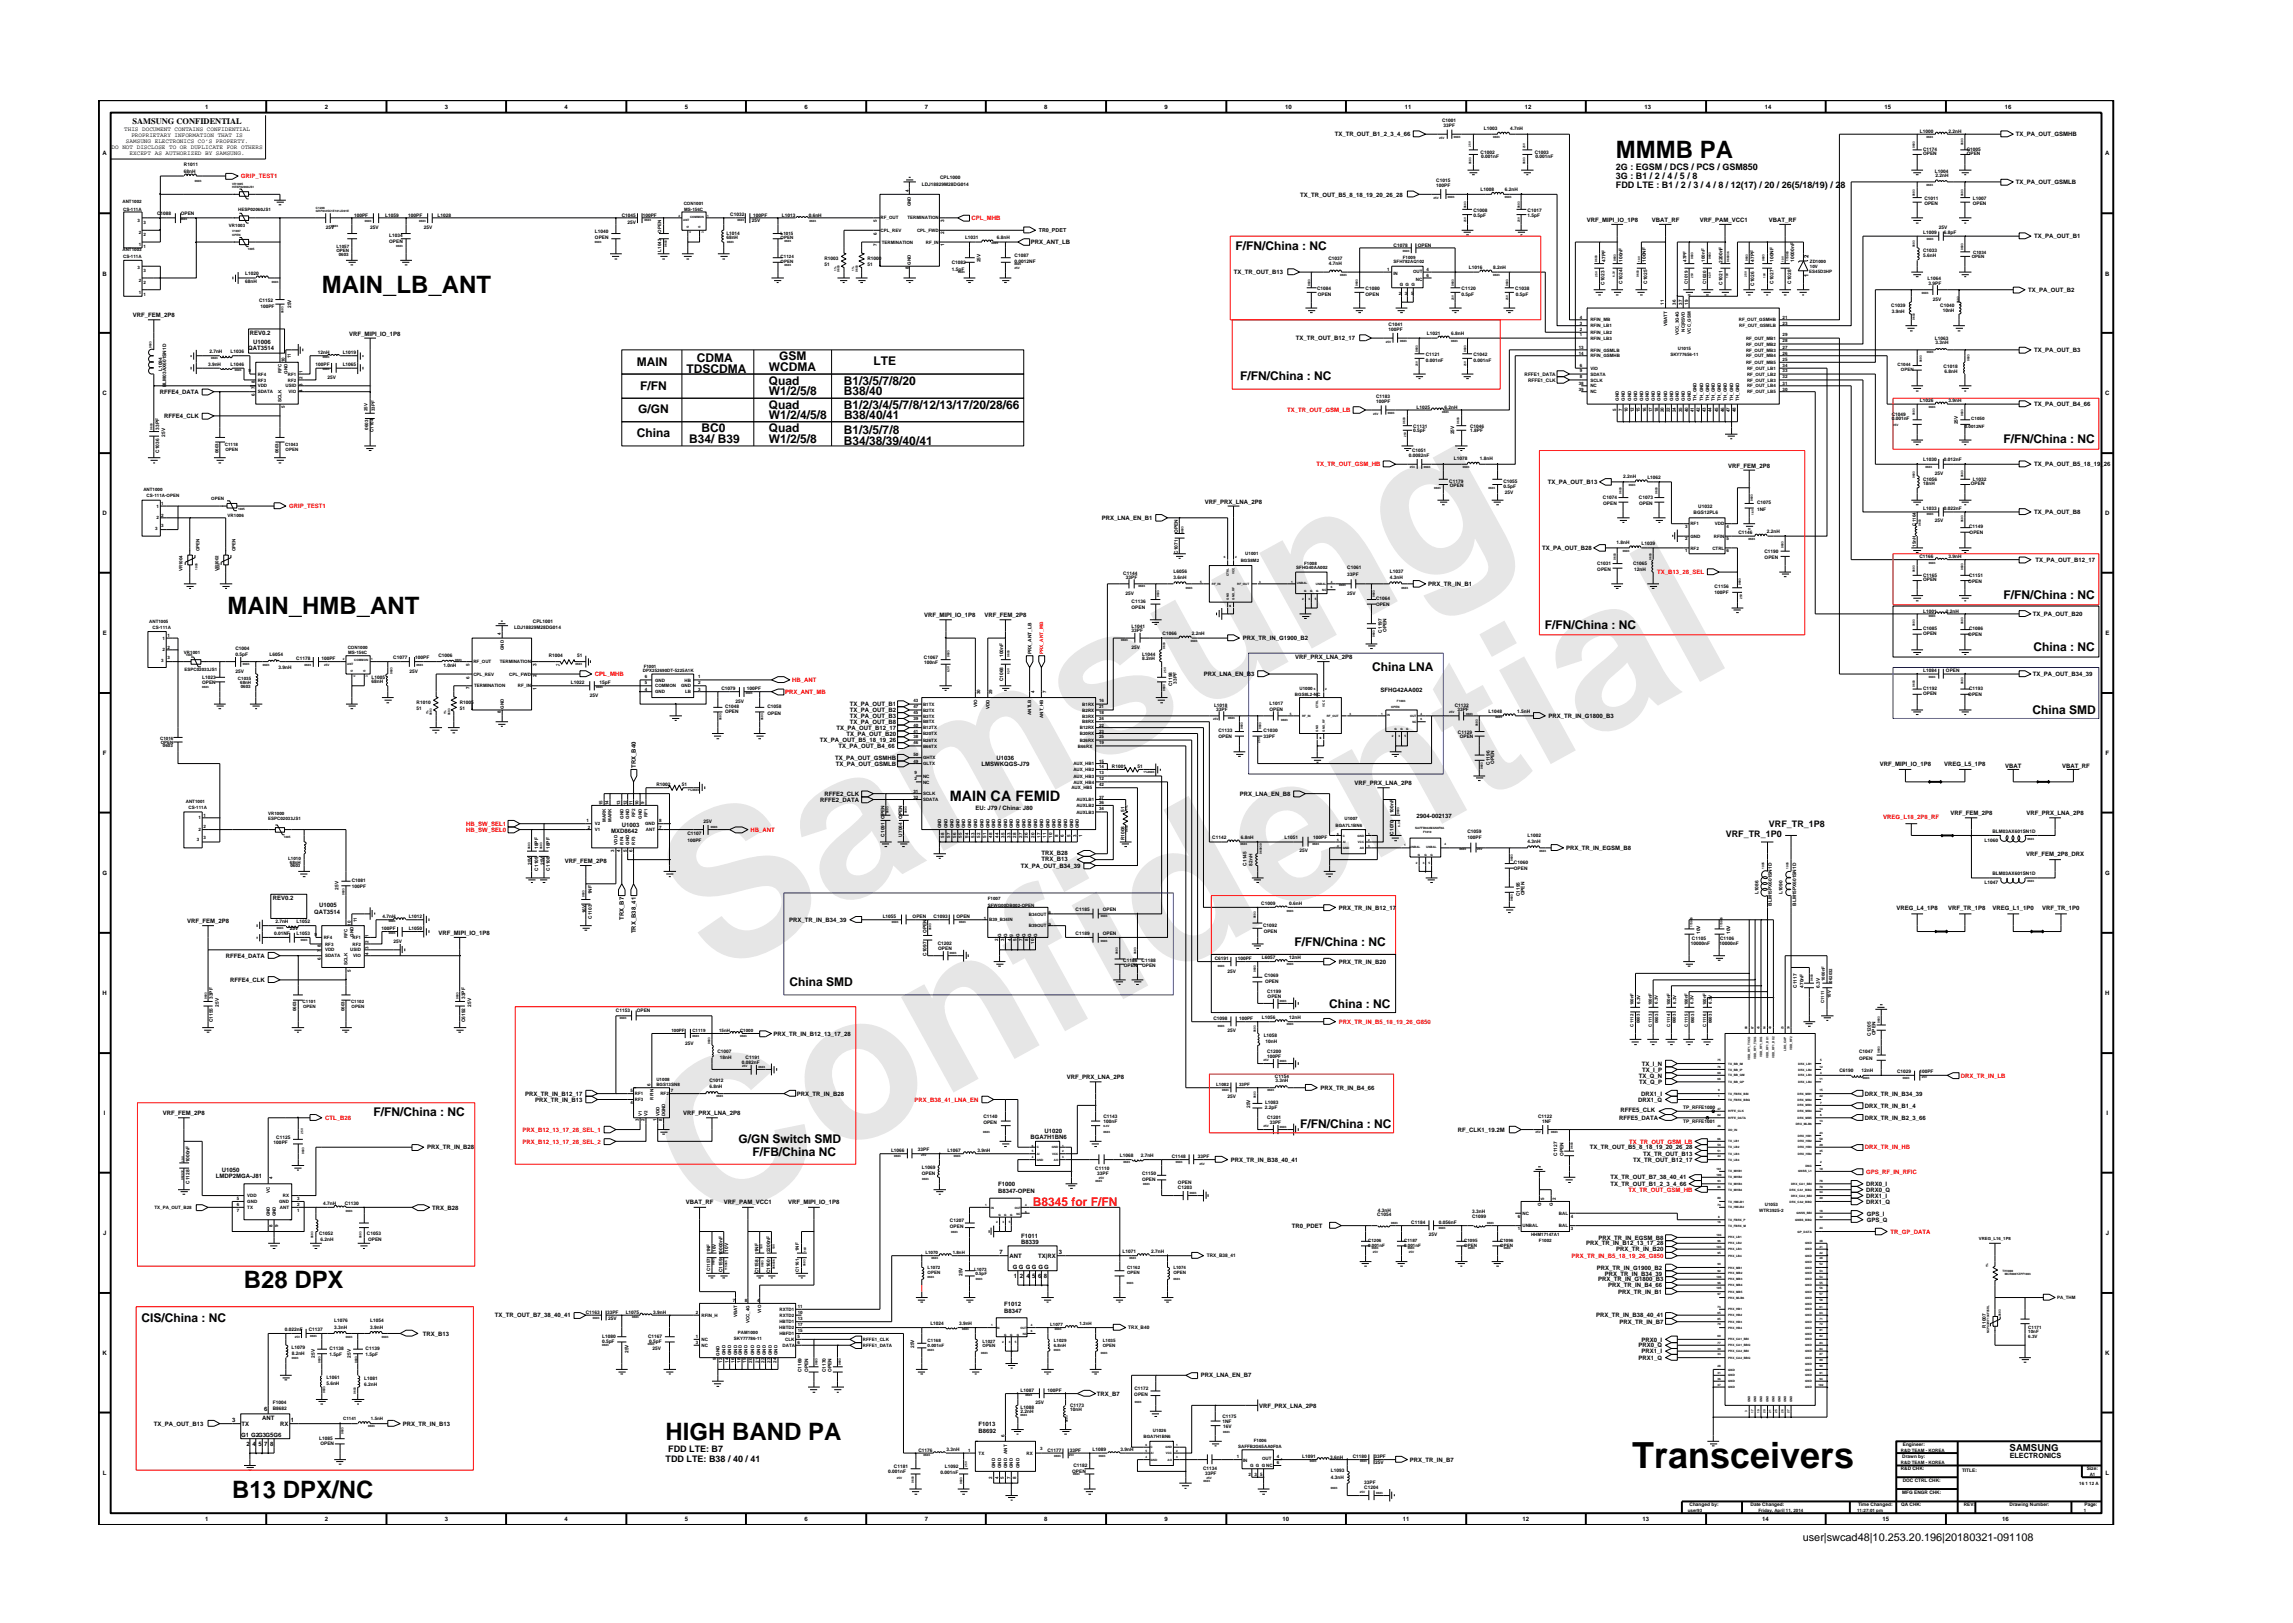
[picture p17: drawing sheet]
<svg xmlns="http://www.w3.org/2000/svg" width="297mm" height="210mm" viewBox="0 0 297 210" stroke-linecap="round" stroke-linejoin="round" font-family="sans-serif">
<defs><g id="words">
<g font-size="26.5" fill="#e6e6e6">
<text x="92.4" y="126.7" transform="rotate(-29 92.4 126.7)">Samsung</text>
<text x="91.1" y="159.4" transform="rotate(-29 91.1 159.4)">Confidential</text>
</g>
<text font-size="4.7" x="211.4" y="190.2">Transceivers</text>
<g font-size="3.1">
<text x="209.3" y="20.5">MMMB PA</text>
<text x="41.7" y="38">MAIN_LB_ANT</text>
<text x="29.5" y="79.5">MAIN_HMB_ANT</text>
<text x="31.6" y="166.9">B28 DPX</text>
<text x="86.2" y="186.5">HIGH BAND PA</text>
<text x="30.1" y="194.1">B13 DPX/NC</text>
</g>
<text font-size="1.9" x="123" y="103.8">MAIN CA FEMID</text>
<g font-size="1.6">
<text x="160.1" y="32.3">F/FN/China : NC</text>
<text x="82.5" y="47.4">MAIN</text>
<text x="90.3" y="46.9">CDMA</text>
<text x="101" y="46.7">GSM</text>
<text x="113.1" y="47.3">LTE</text>
<text x="82.7" y="53.5">G/GN</text>
<text x="82.9" y="50.6">F/FN</text>
<text x="88.9" y="48.3">TDSCDMA</text>
<text x="99.6" y="48">WCDMA</text>
<text x="99.6" y="51.2">W1/2/5/8</text>
<text x="99.6" y="52.9">Quad</text>
<text x="99.6" y="49.8">Quad</text>
<text x="109.3" y="49.8">B1/3/5/7/8/20</text>
<text x="109.3" y="51.2">B38/40</text>
<text x="109.3" y="52.9">B1/2/3/4/5/7/8/12/13/17/20/28/66</text>
<text x="160.7" y="49.2">F/FN/China : NC</text>
<text x="82.5" y="56.6">China</text>
<text x="89.3" y="57.3">B34/ B39</text>
<text x="90.9" y="56">BC0</text>
<text x="99.6" y="57.3">W1/2/5/8</text>
<text x="99.6" y="54.3">W1/2/4/5/8</text>
<text x="99.6" y="56">Quad</text>
<text x="109.3" y="57.6">B34/38/39/40/41</text>
<text x="109.3" y="56.2">B1/3/5/7/8</text>
<text x="109.3" y="54.3">B38/40/41</text>
<text x="259.5" y="57.4">F/FN/China : NC</text>
<text x="259.5" y="77.6">F/FN/China : NC</text>
<text x="200.1" y="81.5">F/FN/China : NC</text>
<text x="177.8" y="86.9">China LNA</text>
<text x="263.4" y="84.3">China : NC</text>
<text x="263.3" y="92.5">China SMD</text>
<text x="167.7" y="122.6">F/FN/China : NC</text>
<text x="102.3" y="127.7">China SMD</text>
<text x="172.2" y="130.6">China : NC</text>
<text x="48.4" y="144.5">F/FN/China : NC</text>
<text x="95.7" y="148.1">G/GN Switch SMD</text>
<text x="97.5" y="149.8">F/FB/China NC</text>
<text x="168.4" y="146.1">F/FN/China : NC</text>
<text x="18.3" y="171.2">CIS/China : NC</text>
</g>
<text font-size="1.6" fill="#f00" x="133.8" y="156.2">B8345 for F/FN</text>
<text font-size="1.4" x="233.5" y="199.7">user|swcad48|10.253.20.196|20180321-091108</text>
<g font-size="1.2">
<text x="209.3" y="22">2G : EGSM / DCS / PCS / GSM850</text>
<text x="209.3" y="23.2">3G : B1 / 2 / 4 / 5 / 8</text>
<text x="209.3" y="24.3">FDD LTE : B1 / 2 / 3 / 4 / 8 / 12(17) / 20 / 26(5/18/19) / 28</text>
<text x="229.2" y="107.1">VRF_TR_1P8</text>
<text x="223.6" y="108.5">VRF_TR_1P0</text>
<text x="86.2" y="189.4">TDD LTE: B38 / 40 / 41</text>
<text x="86.6" y="188.1">FDD LTE: B7</text>
<text x="260.3" y="187.9">SAMSUNG</text>
</g>
<text font-size="1.1" x="17.2" y="16.1">SAMSUNG CONFIDENTIAL</text>
<text font-size=".9" x="260.3" y="188.8">ELECTRONICS</text>
<g font-size=".8">
<text x="16.1" y="17">THIS DOCUMENT CONTAINS CONFIDENTIAL</text>
<text x="17" y="17.8">PROPRIETARY INFORMATION THAT IS</text>
<text x="26.6" y="14.1">1</text>
<text x="42.1" y="14.1">2</text>
<text x="57.6" y="14.1">3</text>
<text x="73.1" y="14.1">4</text>
<text x="88.7" y="14.1">5</text>
<text x="104.2" y="14.1">6</text>
<text x="119.8" y="14.1">7</text>
<text x="135.3" y="14.1">8</text>
<text x="150.9" y="14.1">9</text>
<text x="166.5" y="14.1">10</text>
<text x="172.9" y="17.7">TX_TR_OUT_B1_2_3_4_66</text>
<text x="182" y="14.1">11</text>
<text x="197.5" y="14.1">12</text>
<text x="213" y="14.1">13</text>
<text x="228.6" y="14.1">14</text>
<text x="244.1" y="14.1">15</text>
<text x="259.7" y="14.1">16</text>
<text x="261.1" y="17.7">TX_PA_OUT_GSMHB</text>
<text x="13.3" y="20.1">A</text>
<text x="14.5" y="19.3">DO NOT DISCLOSE TO OR DUPLICATE FOR OTHERS</text>
<text x="16.3" y="18.5">SAMSUNG ELECTRONICS CO’S PROPERTY.</text>
<text x="16.8" y="20.1">EXCEPT AS AUTHORIZED BY SAMSUNG.</text>
<text x="261.1" y="23.8">TX_PA_OUT_GSMLB</text>
<text x="272.7" y="20.1">A</text>
<text x="168.4" y="25.5">TX_TR_OUT_B5_8_18_19_20_26_28</text>
<text x="205.6" y="28.8">VRF_MIPI_IO_1P8</text>
<text x="214" y="28.8">VBAT_RF</text>
<text x="220.2" y="28.8">VRF_PAM_VCC1</text>
<text x="229.1" y="28.8">VBAT_RF</text>
<text x="13.3" y="35.7">B</text>
<text x="133.5" y="31.6">PRX_ANT_LB</text>
<text x="159.8" y="35.5">TX_TR_OUT_B13</text>
<text x="234.3" y="35.8" transform="rotate(-90 234.3 35.8)">1</text>
<text x="234.3" y="33.5" transform="rotate(-90 234.3 33.5)">2</text>
<text x="263.5" y="30.9">TX_PA_OUT_B1</text>
<text x="272.7" y="35.7">B</text>
<text x="17.2" y="41.1">VRF_FEM_2P8</text>
<text x="262.7" y="37.8">TX_PA_OUT_B2</text>
<text x="32.1" y="45.3">QAT3514</text>
<text x="32.4" y="43.4">REV0.2</text>
<text x="32.8" y="44.6">U1006</text>
<text x="45.2" y="43.5">VRF_MIPI_IO_1P8</text>
<text x="167.9" y="44.1">TX_TR_OUT_B12_17</text>
<text x="263.5" y="45.6">TX_PA_OUT_B3</text>
<text x="13.3" y="51.2">C</text>
<text x="20.7" y="51">RFFE4_DATA</text>
<text x="263.5" y="52.6">TX_PA_OUT_B4_66</text>
<text x="272.7" y="51.2">C</text>
<text x="21.3" y="54.2">RFFE4_CLK</text>
<text x="156.1" y="65.3">VRF_PRX_LNA_2P8</text>
<text x="200.5" y="62.7">TX_PA_OUT_B13</text>
<text x="223.9" y="60.6">VRF_FEM_2P8</text>
<text x="263.5" y="60.4">TX_PA_OUT_B5_18_19_26</text>
<text x="13.3" y="66.8">D</text>
<text x="142.7" y="67.4">PRX_LNA_EN_B1</text>
<text x="199.8" y="71.3">TX_PA_OUT_B28</text>
<text x="263.5" y="66.6">TX_PA_OUT_B8</text>
<text x="272.7" y="66.8">D</text>
<text x="185" y="75.9">PRX_TR_IN_B1</text>
<text x="263.7" y="72.8">TX_PA_OUT_B12_17</text>
<text x="13.3" y="82.3">E</text>
<text x="119.7" y="80">VRF_MIPI_IO_1P8</text>
<text x="127.5" y="80">VRF_FEM_2P8</text>
<text x="161" y="82.9">PRX_TR_IN_G1900_B2</text>
<text x="263.3" y="79.8">TX_PA_OUT_B20</text>
<text x="272.7" y="82.3">E</text>
<text x="155.9" y="87.6">PRX_LNA_EN_B3</text>
<text x="167.8" y="85.4">VRF_PRX_LNA_2P8</text>
<text x="178.8" y="89.6">SFHG42AA002</text>
<text x="263.3" y="87.6">TX_PA_OUT_B34_39</text>
<text x="108.4" y="94.5">TX_PA_OUT_B12_17</text>
<text x="109.7" y="95.3">TX_PA_OUT_B20</text>
<text x="110.1" y="92.3">TX_PA_OUT_B2</text>
<text x="110.1" y="91.5">TX_PA_OUT_B1</text>
<text x="110.1" y="93.8">TX_PA_OUT_B8</text>
<text x="110.1" y="93">TX_PA_OUT_B3</text>
<text x="200.6" y="93">PRX_TR_IN_G1800_B3</text>
<text x="13.3" y="97.8">F</text>
<text x="82.4" y="99.5" transform="rotate(-90 82.4 99.5)">TRX_B40</text>
<text x="106.2" y="96.2">TX_PA_OUT_B5_18_19_26</text>
<text x="108.2" y="98.4">TX_PA_OUT_GSMHB</text>
<text x="108.3" y="99.2">TX_PA_OUT_GSMLB</text>
<text x="108.6" y="96.9">TX_PA_OUT_B4_66</text>
<text x="127.1" y="99.2">LMSWKQGS-J79</text>
<text x="129.1" y="98.4">U1036</text>
<text x="175.5" y="101.7">VRF_PRX_LNA_2P8</text>
<text x="243.5" y="99.2">VRF_MIPI_IO_1P8</text>
<text x="251.9" y="99.2">VREG_L5_1P8</text>
<text x="259.7" y="99.5">VBAT</text>
<text x="267.1" y="99.5">VBAT_RF</text>
<text x="272.8" y="97.8">F</text>
<text x="79.2" y="107.9">MXD8642</text>
<text x="80.5" y="107.1">U1003</text>
<text x="106.2" y="103.9">RFFE2_DATA</text>
<text x="106.8" y="103.1">RFFE2_CLK</text>
<text x="126.4" y="104.9">EU: J79 / China: J80</text>
<text x="160.6" y="103.1">PRX_LNA_EN_B8</text>
<text x="183.5" y="105.9">2904-002137</text>
<text x="252.7" y="105.6">VRF_FEM_2P8</text>
<text x="262.5" y="105.6">VRF_PRX_LNA_2P8</text>
<text x="13.3" y="113.3">G</text>
<text x="73.2" y="111.8">VRF_FEM_2P8</text>
<text x="132.3" y="112.4">TX_PA_OUT_B34_39</text>
<text x="134.9" y="111.5">TRX_B13</text>
<text x="134.9" y="110.7">TRX_B28</text>
<text x="202.9" y="110.1">PRX_TR_IN_EGSM_B8</text>
<text x="262.5" y="110.9">VRF_FEM_2P8_DRX</text>
<text x="272.7" y="113.3">G</text>
<text x="24.2" y="119.6">VRF_FEM_2P8</text>
<text x="35.3" y="116.6">REV0.2</text>
<text x="40.7" y="118.4">QAT3514</text>
<text x="41.3" y="117.5">U1005</text>
<text x="80.8" y="119.2" transform="rotate(-90 80.8 119.2)">TRX_B7</text>
<text x="102.2" y="119.4">PRX_TR_IN_B34_39</text>
<text x="173.4" y="117.8">PRX_TR_IN_B12_17</text>
<text x="245.7" y="117.8">VREG_L4_1P8</text>
<text x="252.4" y="117.8">VRF_TR_1P8</text>
<text x="258.1" y="117.8">VREG_L1_1P0</text>
<text x="264.6" y="117.8">VRF_TR_1P0</text>
<text x="29.3" y="124.1">RFFE4_DATA</text>
<text x="56.8" y="121.1">VRF_MIPI_IO_1P8</text>
<text x="82.4" y="120.9" transform="rotate(-90 82.4 120.9)">TRX_B38_41</text>
<text x="173.4" y="124.9">PRX_TR_IN_B20</text>
<text x="13.3" y="128.9">H</text>
<text x="29.8" y="127.2">RFFE4_CLK</text>
<text x="272.7" y="128.9">H</text>
<text x="100.2" y="134.2">PRX_TR_IN_B12_13_17_28</text>
<text x="68" y="142">PRX_TR_IN_B12_17</text>
<text x="69.3" y="142.7">PRX_TR_IN_B13</text>
<text x="103.2" y="142">PRX_TR_IN_B28</text>
<text x="138.2" y="139.8">VRF_PRX_LNA_2P8</text>
<text x="171.1" y="141.2">PRX_TR_IN_B4_66</text>
<text x="212.2" y="142.7">DRX1_Q</text>
<text x="212.3" y="139.6">TX_Q_N</text>
<text x="212.4" y="140.4">TX_Q_P</text>
<text x="212.6" y="142">DRX1_I</text>
<text x="212.7" y="138.1">TX_I_N</text>
<text x="212.7" y="138.8">TX_I_P</text>
<text x="241.6" y="142">DRX_TR_IN_B34_39</text>
<text x="241.6" y="143.5">DRX_TR_IN_B1_4</text>
<text x="13.5" y="144.4">I</text>
<text x="21.1" y="144.5">VRF_FEM_2P8</text>
<text x="55.3" y="148.9">PRX_TR_IN_B28</text>
<text x="88.5" y="144.5">VRF_PRX_LNA_2P8</text>
<text x="133.5" y="147.5">BGA7H1BN6</text>
<text x="135.3" y="146.8">U1020</text>
<text x="188.8" y="146.6">RF_CLK1_19.2M</text>
<text x="205.9" y="148.9">TX_TR_OUT_B5_8_18_19_20_26_28</text>
<text x="209.7" y="145.1">RFFE5_DATA</text>
<text x="209.9" y="144.1">RFFE5_CLK</text>
<text x="212.8" y="149.7">TX_TR_OUT_B13</text>
<text x="241.6" y="145.1">DRX_TR_IN_B2_3_66</text>
<text x="272.9" y="144.4">I</text>
<text x="28" y="152.6">LMDP2MGA-J81</text>
<text x="28.7" y="151.9">U1050</text>
<text x="88.8" y="155.9">VBAT_RF</text>
<text x="93.8" y="155.9">VRF_PAM_VCC1</text>
<text x="102.1" y="155.9">VRF_MIPI_IO_1P8</text>
<text x="129.3" y="153.6">F1000</text>
<text x="129.3" y="154.6">B8347-OPEN</text>
<text x="159.5" y="150.5">PRX_TR_IN_B38_40_41</text>
<text x="208.6" y="153.6">TX_TR_OUT_B1_2_3_4_66</text>
<text x="208.6" y="152.8">TX_TR_OUT_B7_38_40_41</text>
<text x="211.5" y="150.5">TX_TR_OUT_B12_17</text>
<text x="241.8" y="153.6">DRX0_I</text>
<text x="241.8" y="154.4">DRX0_Q</text>
<text x="241.8" y="155.2">DRX1_I</text>
<text x="241.8" y="155.9">DRX1_Q</text>
<text x="13.4" y="160">J</text>
<text x="56" y="156.7">TRX_B28</text>
<text x="132.3" y="160.4">F1011</text>
<text x="132.3" y="161.2">B8339</text>
<text x="167.3" y="159.1">TR0_PDET</text>
<text x="205.5" y="161.3">PRX_TR_IN_B12_13_17_28</text>
<text x="207.1" y="160.6">PRX_TR_IN_EGSM_B8</text>
<text x="241.8" y="157.5">GPS_I</text>
<text x="241.8" y="158.3">GPS_Q</text>
<text x="272.8" y="160">J</text>
<text x="129.5" y="162.5">7</text>
<text x="130.8" y="163">ANT</text>
<text x="131.2" y="164.4">G G G G G G</text>
<text x="131.3" y="165.6">1</text>
<text x="132.1" y="165.6">2</text>
<text x="133" y="165.6">4</text>
<text x="133.7" y="165.6">5</text>
<text x="134.5" y="163">TX|RX</text>
<text x="134.5" y="165.6">6</text>
<text x="135.2" y="165.6">8</text>
<text x="137.2" y="162.5">3</text>
<text x="206.9" y="164.5">PRX_TR_IN_G1900_B2</text>
<text x="207" y="166">PRX_TR_IN_G1800_B3</text>
<text x="207.9" y="165.2">PRX_TR_IN_B34_39</text>
<text x="208.3" y="166.8">PRX_TR_IN_B4_66</text>
<text x="209.4" y="162.1">PRX_TR_IN_B20</text>
<text x="209.6" y="167.6">PRX_TR_IN_B1</text>
<text x="54.8" y="173">TRX_B13</text>
<text x="64.1" y="170.7">TX_TR_OUT_B7_38_40_41</text>
<text x="130.1" y="169.1">F1012</text>
<text x="130.1" y="170.1">B8347</text>
<text x="206.8" y="170.7">PRX_TR_IN_B38_40_41</text>
<text x="209.8" y="171.5">PRX_TR_IN_B7</text>
<text x="212.7" y="173.8">PRX0_I</text>
<text x="13.3" y="175.5">K</text>
<text x="155.6" y="178.5">PRX_LNA_EN_B7</text>
<text x="212.3" y="174.6">PRX0_Q</text>
<text x="212.3" y="176.2">PRX1_Q</text>
<text x="212.7" y="175.3">PRX1_I</text>
<text x="272.7" y="175.5">K</text>
<text x="19.9" y="184.7">TX_PA_OUT_B13</text>
<text x="30.1" y="184.3">3</text>
<text x="31.3" y="184.7">TX</text>
<text x="33.9" y="183.9">ANT</text>
<text x="34.2" y="182.8">6</text>
<text x="36.3" y="184.7">RX</text>
<text x="37.7" y="184.3">1</text>
<text x="52.2" y="184.7">PRX_TR_IN_B13</text>
<text x="126.8" y="185.6">B8692</text>
<text x="126.8" y="184.7">F1013</text>
<text x="142.1" y="180.8">TRX_B7</text>
<text x="163.1" y="182.3">VRF_PRX_LNA_2P8</text>
<text x="13.3" y="191.1">L</text>
<text x="31.3" y="186.1">G1 G2G3G5G6</text>
<text x="31.9" y="187.3">2</text>
<text x="32.7" y="187.3">4 5</text>
<text x="34.2" y="187.3">7</text>
<text x="35" y="187.3">8</text>
<text x="182.6" y="189.4">PRX_TR_IN_B7</text>
<text x="272.8" y="191.1">L</text>
<text x="26.6" y="197.1">1</text>
<text x="42.1" y="197.1">2</text>
<text x="57.6" y="197.1">3</text>
<text x="73.1" y="197.1">4</text>
<text x="88.7" y="197.1">5</text>
<text x="104.2" y="197.1">6</text>
<text x="119.8" y="197.1">7</text>
<text x="135.3" y="197.1">8</text>
<text x="150.9" y="197.1">9</text>
<text x="166.1" y="197.1">10</text>
<text x="181.7" y="197.1">11</text>
<text x="197.2" y="197.1">12</text>
<text x="212.8" y="197.1">13</text>
<text x="228.3" y="197.1">14</text>
<text x="243.9" y="197.1">15</text>
<text x="259.4" y="197.1">16</text>
</g>
<g font-size=".8" fill="#f00">
<text x="31.2" y="23.1">GRIP_TEST1</text>
<text x="125.8" y="28.5">CPL_MHB</text>
<text x="166.7" y="53.4">TX_TR_OUT_GSM_LB</text>
<text x="37.5" y="65.8">GRIP_TEST1</text>
<text x="170.6" y="60.4">TX_TR_OUT_GSM_HB</text>
<text x="214.7" y="74.4">TX_B13_28_SEL</text>
<text x="77.1" y="87.6">CPL_MHB</text>
<text x="101.7" y="89.9">PRX_ANT_MB</text>
<text x="102.6" y="88.4">HB_ANT</text>
<text x="60.4" y="107">HB_SW_SEL1</text>
<text x="60.4" y="107.8">HB_SW_SEL0</text>
<text x="97.2" y="107.8">HB_ANT</text>
<text x="244" y="106.1">VREG_L18_2P8_RF</text>
<text x="173.4" y="132.6">PRX_TR_IN_B5_18_19_26_G850</text>
<text x="118.5" y="142.7">PRX_B38_41_LNA_EN</text>
<text x="254" y="139.6">DRX_TR_IN_LB</text>
<text x="42.1" y="145.1">CTL_B28</text>
<text x="67.7" y="148.1">PRX_B12_13_17_28_SEL_2</text>
<text x="67.7" y="146.6">PRX_B12_13_17_28_SEL_1</text>
<text x="211" y="148.1">TX_TR_OUT_GSM_LB</text>
<text x="241.6" y="148.9">DRX_TR_IN_HB</text>
<text x="210.9" y="154.4">TX_TR_OUT_GSM_HB</text>
<text x="241.8" y="152">GPS_RF_IN_RFIC</text>
<text x="244.9" y="159.8">TR_GP_DATA</text>
<text x="203.6" y="163">PRX_TR_IN_B5_18_19_26_G850</text>
</g>
<text font-size=".7" x="134.6" y="30.1">TR0_PDET</text>
<g font-size=".6">
<text x="186.8" y="15.8">C1001</text>
<text x="187" y="16.4">33PF</text>
<text x="192.2" y="16.8">L1003</text>
<text x="195.6" y="16.8">4.7nH</text>
<text x="248.7" y="17.2">L1000</text>
<text x="252.4" y="17.2">2.2nH</text>
<text x="23.8" y="22.4">68nH</text>
<text x="23.8" y="21.5">R1011</text>
<text x="121.8" y="23.2">CPL1000</text>
<text x="186.1" y="23.6">C1015</text>
<text x="191.8" y="19.9">C1002</text>
<text x="191.9" y="20.4">0.001nF</text>
<text x="198.8" y="19.9">C1003</text>
<text x="198.9" y="20.4">0.001nF</text>
<text x="249.1" y="19.5">C1174</text>
<text x="249.1" y="20.1">OPEN</text>
<text x="250.7" y="22.5">L1004</text>
<text x="250.7" y="23">2.2nH</text>
<text x="254.8" y="20.1">OPEN</text>
<text x="254.8" y="19.5">C1005</text>
<text x="15.9" y="26.4">ANT1002</text>
<text x="15.9" y="27.3">CS-111A</text>
<text x="17.8" y="28.7">3</text>
<text x="18.6" y="29.1">3</text>
<text x="20.3" y="27.9">C1088</text>
<text x="23.4" y="27.9">OPEN</text>
<text x="29.7" y="29.4">VR1003</text>
<text x="30.8" y="27.3">HESP02060JS1</text>
<text x="42.2" y="29.7">25V</text>
<text x="45.9" y="28.1">100PF</text>
<text x="47.9" y="29.7">25V</text>
<text x="49.9" y="28.1">L1059</text>
<text x="52.9" y="28.1">100PF</text>
<text x="54.9" y="29.7">25V</text>
<text x="56.7" y="28.1">L1028</text>
<text x="80.5" y="28.1">C1045</text>
<text x="81.3" y="29.1">25V</text>
<text x="83.3" y="28.1">100PF</text>
<text x="88.6" y="26.5">CON1001</text>
<text x="88.6" y="27.3">MS-156C</text>
<text x="94.6" y="28">C1032</text>
<text x="97.4" y="28.8">25V</text>
<text x="97.6" y="28.1">100PF</text>
<text x="101.3" y="28.1">L1013</text>
<text x="104.8" y="28.1">0.6nH</text>
<text x="113.6" y="28.7" transform="rotate(-90 113.6 28.7)">5</text>
<text x="114.1" y="28.4">RF_OUT</text>
<text x="117.6" y="28.4">TERMINATION</text>
<text x="117.7" y="24.8" transform="rotate(-90 117.7 24.8)">4</text>
<text x="118" y="26.7" transform="rotate(-90 118 26.7)">GND</text>
<text x="119.4" y="24">LDJ18829M28DG014</text>
<text x="122.3" y="28.7" transform="rotate(-90 122.3 28.7)">3</text>
<text x="186.1" y="24.2">100PF</text>
<text x="190.9" y="28.1">0.5pF</text>
<text x="190.9" y="27.5">C1008</text>
<text x="191.8" y="24.8">L1008</text>
<text x="194.9" y="24.8">6.2nH</text>
<text x="197.9" y="27.5">C1017</text>
<text x="197.9" y="28.1">1.5pF</text>
<text x="249.3" y="26.5">OPEN</text>
<text x="249.3" y="25.9">C1011</text>
<text x="251.1" y="29.6">25V</text>
<text x="255.6" y="26.5">OPEN</text>
<text x="255.6" y="25.9">L1007</text>
<text x="15.9" y="32.5">ANT1003</text>
<text x="15.9" y="33.5">CS-111A</text>
<text x="17.8" y="34.9">3</text>
<text x="18" y="31.9">1</text>
<text x="18" y="30.3">2</text>
<text x="18.6" y="32.1">1</text>
<text x="18.6" y="30.6">2</text>
<text x="18.6" y="35.2">3</text>
<text x="31.8" y="35.6">L1020</text>
<text x="43.6" y="32.1">L1057</text>
<text x="43.6" y="32.7">OPEN</text>
<text x="43.9" y="33.1">0603</text>
<text x="50.4" y="30.8">L1034</text>
<text x="50.4" y="31.5">OPEN</text>
<text x="77.1" y="30.9">OPEN</text>
<text x="77.1" y="30.2">L1040</text>
<text x="85.6" y="32.6" transform="rotate(-90 85.6 32.6)">L1043</text>
<text x="85.6" y="30.1" transform="rotate(-90 85.6 30.1)">OPEN</text>
<text x="94.1" y="30.9">68nH</text>
<text x="94.1" y="30.4">L1014</text>
<text x="101.1" y="30.4">L1015</text>
<text x="101.1" y="30.9">OPEN</text>
<text x="101.1" y="34.1">OPEN</text>
<text x="101.1" y="33.5">C1124</text>
<text x="106.8" y="33.7">R1003</text>
<text x="106.8" y="34.5">51</text>
<text x="112.4" y="33.7">R1000</text>
<text x="112.4" y="34.5">51</text>
<text x="113.6" y="31.9" transform="rotate(-90 113.6 31.9)">7</text>
<text x="113.6" y="30.4" transform="rotate(-90 113.6 30.4)">6</text>
<text x="114.1" y="30">CPL_REV</text>
<text x="114.2" y="31.6">TERMINATION</text>
<text x="117.7" y="34.9" transform="rotate(-90 117.7 34.9)">8</text>
<text x="118" y="34.3" transform="rotate(-90 118 34.3)">GND</text>
<text x="118.8" y="30">CPL_FWD</text>
<text x="119.9" y="31.6">RF_IN</text>
<text x="122.3" y="31.9" transform="rotate(-90 122.3 31.9)">1</text>
<text x="122.3" y="30.3" transform="rotate(-90 122.3 30.3)">2</text>
<text x="123.3" y="34.2">C1082</text>
<text x="123.3" y="35.1">1.5pF</text>
<text x="125" y="30.9">L1031</text>
<text x="127" y="34" transform="rotate(-90 127 34)">25V</text>
<text x="129.1" y="30.9">6.8nH</text>
<text x="131.4" y="34.1">0.0012NF</text>
<text x="131.4" y="33.3">C1087</text>
<text x="172.1" y="33.7">C1037</text>
<text x="172.2" y="34.3">4.7nH</text>
<text x="179.7" y="35.1">1</text>
<text x="180.5" y="35.6">IN</text>
<text x="180.5" y="34.1">SFH782AQ102</text>
<text x="180.5" y="31.9">C1078</text>
<text x="181.7" y="33.5">F1009</text>
<text x="183.1" y="35.4">OUT</text>
<text x="183.7" y="31.9">OPEN</text>
<text x="184.8" y="35.8">6</text>
<text x="184.8" y="35.1">4</text>
<text x="190.3" y="34.8">L1016</text>
<text x="193.4" y="34.8">8.2nH</text>
<text x="208" y="33.9" transform="rotate(-90 208 33.9)">47PF</text>
<text x="210.2" y="33.9" transform="rotate(-90 210.2 33.9)">100nF</text>
<text x="213.2" y="33.9" transform="rotate(-90 213.2 33.9)">100NF</text>
<text x="218.5" y="33.9" transform="rotate(-90 218.5 33.9)">47PF</text>
<text x="220.8" y="33.9" transform="rotate(-90 220.8 33.9)">100nF</text>
<text x="223.2" y="34.1" transform="rotate(-90 223.2 34.1)">2200nF</text>
<text x="227.2" y="33.9" transform="rotate(-90 227.2 33.9)">47PF</text>
<text x="229.7" y="33.9" transform="rotate(-90 229.7 33.9)">100NF</text>
<text x="232.4" y="33.9" transform="rotate(-90 232.4 33.9)">10000nF</text>
<text x="234.4" y="35.4">ES45D3HP</text>
<text x="234.5" y="34.7">10V</text>
<text x="234.5" y="34.1">ZD1000</text>
<text x="249.1" y="33.3">5.6nH</text>
<text x="249.1" y="32.7">C1033</text>
<text x="249.1" y="30.3">L1009</text>
<text x="251.8" y="30.3">6.8pF</text>
<text x="255.4" y="33.5">OPEN</text>
<text x="255.6" y="32.9">C1034</text>
<text x="18" y="38">1</text>
<text x="18" y="36.5">2</text>
<text x="18.6" y="38.4">1</text>
<text x="18.6" y="36.8">2</text>
<text x="31.8" y="36.6">68nH</text>
<text x="33.6" y="39.1">C1152</text>
<text x="33.7" y="39.9">100PF</text>
<text x="37.7" y="39.9" transform="rotate(-90 37.7 39.9)">25V</text>
<text x="170.6" y="37.5">C1084</text>
<text x="170.7" y="38.3">OPEN</text>
<text x="176.9" y="37.5">C1080</text>
<text x="176.9" y="38.3">OPEN</text>
<text x="181.2" y="38.2">2</text>
<text x="181.3" y="37.1">G G G</text>
<text x="182" y="38.2">3</text>
<text x="182.8" y="38.2">5</text>
<text x="183.4" y="36.4">NC</text>
<text x="189.3" y="38.3">0.5pF</text>
<text x="189.3" y="37.5">C1120</text>
<text x="196.3" y="37.5">C1038</text>
<text x="196.4" y="38.3">0.5pF</text>
<text x="204.7" y="41.3">4</text>
<text x="206" y="41.6">RFIN_MB</text>
<text x="207.8" y="36.9" transform="rotate(-90 207.8 36.9)">C1023</text>
<text x="210.2" y="36.8" transform="rotate(-90 210.2 36.8)">C1024</text>
<text x="213.4" y="36.8" transform="rotate(-90 213.4 36.8)">C1025</text>
<text x="215.5" y="39.5" transform="rotate(-90 215.5 39.5)">11</text>
<text x="217.1" y="39.5" transform="rotate(-90 217.1 39.5)">36</text>
<text x="217.9" y="39.5" transform="rotate(-90 217.9 39.5)">37</text>
<text x="218.6" y="36.8" transform="rotate(-90 218.6 36.8)">C1019</text>
<text x="218.7" y="39.5" transform="rotate(-90 218.7 39.5)">19</text>
<text x="221" y="36.8" transform="rotate(-90 221 36.8)">C1020</text>
<text x="223.2" y="36.9" transform="rotate(-90 223.2 36.9)">C1021</text>
<text x="225.2" y="41.6">RF_OUT_GSMHB</text>
<text x="227.2" y="37" transform="rotate(-90 227.2 37)">C1026</text>
<text x="229.7" y="36.8" transform="rotate(-90 229.7 36.8)">C1027</text>
<text x="230.9" y="41.3">21</text>
<text x="232" y="36.8" transform="rotate(-90 232 36.8)">C1028</text>
<text x="245" y="39.7">C1039</text>
<text x="245.1" y="40.5">3.9nH</text>
<text x="249.7" y="36.3">L1064</text>
<text x="249.8" y="36.9">3.9PF</text>
<text x="250.4" y="39">25V</text>
<text x="251.4" y="39.8">C1040</text>
<text x="251.7" y="40.4">10nH</text>
<text x="27" y="47.4">3.9nH</text>
<text x="27.1" y="45.8">2.7nH</text>
<text x="29.8" y="45.8">L1036</text>
<text x="29.8" y="47.4">L1046</text>
<text x="36.9" y="46.9" transform="rotate(-90 36.9 46.9)">10</text>
<text x="37.7" y="46.4" transform="rotate(-90 37.7 46.4)">11</text>
<text x="40.9" y="47.4">100PF</text>
<text x="41.2" y="45.9">12nH</text>
<text x="44.4" y="47.4">L1065</text>
<text x="44.4" y="45.9">L1019</text>
<text x="179.9" y="42.8">100PF</text>
<text x="179.9" y="42.2">C1041</text>
<text x="184.7" y="46.8">0.001nF</text>
<text x="184.7" y="46.1">C1121</text>
<text x="184.9" y="43.4">L1021</text>
<text x="188" y="43.4">6.8nH</text>
<text x="190.9" y="46.1">C1042</text>
<text x="190.9" y="46.8">0.001nF</text>
<text x="204.5" y="45.2">13</text>
<text x="204.5" y="46">14</text>
<text x="204.7" y="43.6">1</text>
<text x="204.7" y="42.1">3</text>
<text x="204.7" y="47.5">6</text>
<text x="204.7" y="42.8">2</text>
<text x="206" y="44">RFIN_LB3</text>
<text x="206" y="42.4">RFIN_LB1</text>
<text x="206" y="45.5">RFIN_GSMLB</text>
<text x="206" y="46.3">RFIN_GSMHB</text>
<text x="206" y="47.9">VIO</text>
<text x="206" y="43.3">RFIN_LB2</text>
<text x="216" y="42.3" transform="rotate(-90 216 42.3)">VBATT</text>
<text x="216.4" y="46.1">SKY77656-11</text>
<text x="217.4" y="45.4">U1015</text>
<text x="217.5" y="43.4" transform="rotate(-90 217.5 43.4)">VCC_3G4G</text>
<text x="218.3" y="43" transform="rotate(-90 218.3 43)">NC|RSVD</text>
<text x="219" y="43.2" transform="rotate(-90 219 43.2)">VCC_GSM</text>
<text x="225.3" y="42.4">RF_OUT_GSMLB</text>
<text x="226.2" y="47.1">RF_OUT_MB5</text>
<text x="226.2" y="46.3">RF_OUT_MB4</text>
<text x="226.2" y="45.5">RF_OUT_MB3</text>
<text x="226.2" y="44.8">RF_OUT_MB2</text>
<text x="226.2" y="44">RF_OUT_MB1</text>
<text x="226.3" y="47.9">RF_OUT_LB1</text>
<text x="230.9" y="47.5">34</text>
<text x="230.9" y="42.1">23</text>
<text x="230.9" y="46.7">25</text>
<text x="230.9" y="46">26</text>
<text x="230.9" y="45.2">27</text>
<text x="230.9" y="44.4">28</text>
<text x="230.9" y="43.6">29</text>
<text x="245.8" y="47.4">C1044</text>
<text x="250.7" y="44.1">L1063</text>
<text x="250.7" y="44.6">3.3nH</text>
<text x="251.8" y="47.7">C1018</text>
<text x="21" y="48" transform="rotate(-90 21 48)">L1094</text>
<text x="21.5" y="50.2" transform="rotate(-90 21.5 50.2)">BLM03AX601SN1D</text>
<text x="32.2" y="48.2">9</text>
<text x="33" y="51.3" transform="rotate(-90 33 51.3)">6</text>
<text x="33" y="50.4" transform="rotate(-90 33 50.4)">7</text>
<text x="33" y="49.6" transform="rotate(-90 33 49.6)">8</text>
<text x="33.4" y="51">SDATA</text>
<text x="33.4" y="50.2">VDD</text>
<text x="33.4" y="49.4">RF3</text>
<text x="33.4" y="48.7">RF4</text>
<text x="36.5" y="52.1" transform="rotate(-90 36.5 52.1)">SCLK</text>
<text x="36.5" y="48.3" transform="rotate(-90 36.5 48.3)">RFC</text>
<text x="36.9" y="52.8" transform="rotate(-90 36.9 52.8)">5</text>
<text x="37" y="50.2">USID</text>
<text x="37.2" y="48.4" transform="rotate(-90 37.2 48.4)">GND</text>
<text x="37.3" y="48.7">RF1</text>
<text x="37.3" y="49.4">RF2</text>
<text x="37.4" y="51">VIO</text>
<text x="39.2" y="50.7" transform="rotate(-90 39.2 50.7)">4</text>
<text x="39.2" y="50" transform="rotate(-90 39.2 50)">3</text>
<text x="39.2" y="49.1" transform="rotate(-90 39.2 49.1)">2</text>
<text x="39.2" y="48.4" transform="rotate(-90 39.2 48.4)">1</text>
<text x="42.4" y="49.1">25V</text>
<text x="47.6" y="53.3" transform="rotate(-90 47.6 53.3)">25V</text>
<text x="48.5" y="53.3" transform="rotate(-90 48.5 53.3)">33PF</text>
<text x="178.3" y="51.6">C1183</text>
<text x="178.3" y="52.2">100PF</text>
<text x="183.5" y="52.9">L1025</text>
<text x="187.1" y="52.9">6.2nH</text>
<text x="197.5" y="48.7">RFFE1_DATA</text>
<text x="197.9" y="49.4">RFFE1_CLK</text>
<text x="204.5" y="49.9">38</text>
<text x="204.5" y="50.6">39</text>
<text x="204.7" y="49">8</text>
<text x="204.7" y="48.2">9</text>
<text x="206" y="50.2">NC</text>
<text x="206" y="51">NC</text>
<text x="206" y="49.4">SCLK</text>
<text x="206" y="48.7">SDATA</text>
<text x="209.4" y="53.3" transform="rotate(-90 209.4 53.3)">5</text>
<text x="209.7" y="51.9" transform="rotate(-90 209.7 51.9)">GND</text>
<text x="210.1" y="53.3" transform="rotate(-90 210.1 53.3)">7</text>
<text x="210.5" y="51.9" transform="rotate(-90 210.5 51.9)">GND</text>
<text x="210.9" y="53.4" transform="rotate(-90 210.9 53.4)">10</text>
<text x="211.3" y="51.9" transform="rotate(-90 211.3 51.9)">GND</text>
<text x="211.7" y="53.4" transform="rotate(-90 211.7 53.4)">12</text>
<text x="212.1" y="51.9" transform="rotate(-90 212.1 51.9)">GND</text>
<text x="212.4" y="53.4" transform="rotate(-90 212.4 53.4)">15</text>
<text x="212.8" y="51.9" transform="rotate(-90 212.8 51.9)">GND</text>
<text x="213.3" y="53.4" transform="rotate(-90 213.3 53.4)">16</text>
<text x="213.6" y="51.9" transform="rotate(-90 213.6 51.9)">GND</text>
<text x="214" y="53.4" transform="rotate(-90 214 53.4)">17</text>
<text x="214.4" y="51.9" transform="rotate(-90 214.4 51.9)">GND</text>
<text x="214.8" y="53.4" transform="rotate(-90 214.8 53.4)">18</text>
<text x="215.1" y="51.9" transform="rotate(-90 215.1 51.9)">GND</text>
<text x="215.5" y="53.4" transform="rotate(-90 215.5 53.4)">20</text>
<text x="216" y="51.9" transform="rotate(-90 216 51.9)">GND</text>
<text x="216.3" y="53.4" transform="rotate(-90 216.3 53.4)">22</text>
<text x="216.7" y="51.9" transform="rotate(-90 216.7 51.9)">GND</text>
<text x="217.1" y="53.4" transform="rotate(-90 217.1 53.4)">24</text>
<text x="217.5" y="51.9" transform="rotate(-90 217.5 51.9)">GND</text>
<text x="217.9" y="53.4" transform="rotate(-90 217.9 53.4)">35</text>
<text x="218.3" y="51.9" transform="rotate(-90 218.3 51.9)">GND</text>
<text x="218.7" y="53.4" transform="rotate(-90 218.7 53.4)">40</text>
<text x="219" y="51.9" transform="rotate(-90 219 51.9)">GND</text>
<text x="219.4" y="53.4" transform="rotate(-90 219.4 53.4)">41</text>
<text x="219.8" y="51.9" transform="rotate(-90 219.8 51.9)">TH_GND</text>
<text x="220.2" y="53.4" transform="rotate(-90 220.2 53.4)">42</text>
<text x="220.6" y="51.9" transform="rotate(-90 220.6 51.9)">TH_GND</text>
<text x="221" y="53.4" transform="rotate(-90 221 53.4)">43</text>
<text x="221.4" y="51.9" transform="rotate(-90 221.4 51.9)">TH_GND</text>
<text x="221.7" y="53.4" transform="rotate(-90 221.7 53.4)">44</text>
<text x="222.2" y="51.9" transform="rotate(-90 222.2 51.9)">TH_GND</text>
<text x="222.6" y="53.4" transform="rotate(-90 222.6 53.4)">45</text>
<text x="222.9" y="51.9" transform="rotate(-90 222.9 51.9)">TH_GND</text>
<text x="223.3" y="53.4" transform="rotate(-90 223.3 53.4)">46</text>
<text x="223.7" y="51.9" transform="rotate(-90 223.7 51.9)">TH_GND</text>
<text x="224.1" y="53.4" transform="rotate(-90 224.1 53.4)">47</text>
<text x="224.5" y="51.9" transform="rotate(-90 224.5 51.9)">TH_GND</text>
<text x="224.9" y="53.4" transform="rotate(-90 224.9 53.4)">48</text>
<text x="225.3" y="51.9" transform="rotate(-90 225.3 51.9)">TH_GND</text>
<text x="226.3" y="48.7">RF_OUT_LB2</text>
<text x="226.3" y="51">RF_OUT_LB5</text>
<text x="226.3" y="50.2">RF_OUT_LB4</text>
<text x="226.3" y="49.4">RF_OUT_LB3</text>
<text x="230.9" y="48.2">33</text>
<text x="230.9" y="50.6">30</text>
<text x="230.9" y="49.9">31</text>
<text x="230.9" y="49">32</text>
<text x="245.1" y="53.9">C1049</text>
<text x="246.2" y="48">OPEN</text>
<text x="248.7" y="52.1">L1026</text>
<text x="251.9" y="48.3">6.8nH</text>
<text x="252.4" y="52.1">3.9nH</text>
<text x="20.6" y="58.7" transform="rotate(-90 20.6 58.7)">C1036</text>
<text x="20.6" y="55.7" transform="rotate(-90 20.6 55.7)">33PF</text>
<text x="21.4" y="56.6" transform="rotate(-90 21.4 56.6)">25V</text>
<text x="28.3" y="58.7" transform="rotate(-90 28.3 58.7)">0603</text>
<text x="29.1" y="57.8">C1118</text>
<text x="29.2" y="58.4">OPEN</text>
<text x="36.1" y="58.7" transform="rotate(-90 36.1 58.7)">0603</text>
<text x="36.9" y="57.8">C1043</text>
<text x="37" y="58.4">OPEN</text>
<text x="47.7" y="55.7" transform="rotate(-90 47.7 55.7)">0603</text>
<text x="48.4" y="56" transform="rotate(-90 48.4 56)">C1104</text>
<text x="182.5" y="59.2">0.0082nF</text>
<text x="182.9" y="58.6">C1051</text>
<text x="183.1" y="55.4">C1131</text>
<text x="183.1" y="56">0.5pF</text>
<text x="188.3" y="59.6">L1078</text>
<text x="188.4" y="56.3" transform="rotate(-90 188.4 56.3)">25V</text>
<text x="190.4" y="56">1.8PF</text>
<text x="190.4" y="55.4">C1046</text>
<text x="191.7" y="59.6">1.8nH</text>
<text x="245.1" y="54.5">0.001nF</text>
<text x="249.1" y="59.7">L1030</text>
<text x="251.8" y="59.7">0.012nF</text>
<text x="253.6" y="55" transform="rotate(-90 253.6 55)">25V</text>
<text x="254.5" y="55.4">0.0012NF</text>
<text x="255.4" y="54.5">C1050</text>
<text x="18.6" y="63.6">ANT1000</text>
<text x="19" y="64.4">CS-111A-OPEN</text>
<text x="20.3" y="65.8">1</text>
<text x="20.9" y="65.4">1</text>
<text x="27.4" y="64.8">OPEN</text>
<text x="187.7" y="62.6">C1179</text>
<text x="187.8" y="63.1">OPEN</text>
<text x="194.8" y="62.6">C1055</text>
<text x="194.8" y="63.2">0.5pF</text>
<text x="194.9" y="64">25V</text>
<text x="207.6" y="64.6">C1074</text>
<text x="207.7" y="65.4">OPEN</text>
<text x="210.3" y="61.9">2.2nH</text>
<text x="212.3" y="64.6">C1073</text>
<text x="212.3" y="65.4">OPEN</text>
<text x="213.4" y="62">L1062</text>
<text x="220" y="65.8">U1032</text>
<text x="227.6" y="65.3">C1075</text>
<text x="249.1" y="62.9">18nH</text>
<text x="249.1" y="62.3">C1056</text>
<text x="250.6" y="61.5">25V</text>
<text x="255.3" y="62.9">OPEN</text>
<text x="255.6" y="62.3">L1032</text>
<text x="20.1" y="68.6">3</text>
<text x="20.3" y="67.3">2</text>
<text x="20.9" y="66.9">2</text>
<text x="20.9" y="68.3">3</text>
<text x="25.9" y="71.4" transform="rotate(-90 25.9 71.4)">OPEN</text>
<text x="29.5" y="66.9">VR1006</text>
<text x="30.5" y="71.4" transform="rotate(-90 30.5 71.4)">OPEN</text>
<text x="152.6" y="71.7" transform="rotate(-90 152.6 71.7)">C1071</text>
<text x="152.6" y="69" transform="rotate(-90 152.6 69)">OPEN</text>
<text x="161.3" y="71.9">U1001</text>
<text x="209.4" y="70.4">1.8nH</text>
<text x="212.6" y="70.6">L1039</text>
<text x="218.3" y="70">2</text>
<text x="218.3" y="68.4">3</text>
<text x="218.3" y="71.6">1</text>
<text x="219" y="69.7">GND</text>
<text x="219" y="68.1">RF1</text>
<text x="219" y="71.2">RF2</text>
<text x="219.4" y="66.5">BGS12PL6</text>
<text x="221.8" y="71.2">CTRL</text>
<text x="222" y="69.7">RFIN</text>
<text x="222.1" y="68.1">VDD</text>
<text x="223.6" y="71.6">6</text>
<text x="223.6" y="70">5</text>
<text x="223.6" y="68.4">4</text>
<text x="225.2" y="69.2">C1146</text>
<text x="227.6" y="66.2">1NF</text>
<text x="228.6" y="71.6">C1190</text>
<text x="228.9" y="69.1">2.2nH</text>
<text x="248.2" y="70.8" transform="rotate(-90 248.2 70.8)">15nH</text>
<text x="248.2" y="68.1" transform="rotate(-90 248.2 68.1)">C1164</text>
<text x="249.1" y="66">L1033</text>
<text x="250.6" y="67.7">25V</text>
<text x="251.8" y="66">0.022nF</text>
<text x="255.1" y="68.4">C1149</text>
<text x="255.1" y="69.2">OPEN</text>
<text x="23.7" y="74" transform="rotate(-90 23.7 74)">VR1004</text>
<text x="28.3" y="74" transform="rotate(-90 28.3 74)">VR1002</text>
<text x="145.5" y="74.4">C1144</text>
<text x="145.8" y="77.1">25V</text>
<text x="145.9" y="75">33PF</text>
<text x="152" y="75">3.6nH</text>
<text x="152" y="74.2">L6056</text>
<text x="160.7" y="72.8">BGS8M2</text>
<text x="167.9" y="73.7">SFHG40AA002</text>
<text x="168.9" y="73.1">F1008</text>
<text x="174.5" y="77.1">25V</text>
<text x="174.5" y="74.6">33PF</text>
<text x="174.5" y="73.7">C1061</text>
<text x="178.3" y="77.8">C1064</text>
<text x="180" y="75">4.3nH</text>
<text x="180" y="74.2">L1037</text>
<text x="206.9" y="73.2">C1031</text>
<text x="206.9" y="73.9">OPEN</text>
<text x="211.5" y="73.2">C1065</text>
<text x="211.7" y="73.9">12nH</text>
<text x="222.1" y="76.2">C1156</text>
<text x="222.1" y="77">100PF</text>
<text x="228.6" y="72.4">OPEN</text>
<text x="248.6" y="72.3">C1166</text>
<text x="249.1" y="75.2">OPEN</text>
<text x="249.1" y="74.7">C1165</text>
<text x="252.4" y="72.3">3.9nH</text>
<text x="255" y="75.5">OPEN</text>
<text x="255.1" y="74.7">C1151</text>
<text x="19.3" y="80.7">ANT1005</text>
<text x="19.8" y="81.5">CS-111A</text>
<text x="21" y="82.9">1</text>
<text x="21.7" y="82.5">1</text>
<text x="64.9" y="82.3" transform="rotate(-90 64.9 82.3)">4</text>
<text x="66.6" y="81.5">LDJ18829M28DG014</text>
<text x="69" y="80.7">CPL1001</text>
<text x="146.6" y="81.3">L1041</text>
<text x="146.6" y="81.9">33PF</text>
<text x="146.6" y="78.9">OPEN</text>
<text x="146.6" y="78.2">C1136</text>
<text x="150.6" y="82.3">C1066</text>
<text x="154.4" y="82.3">2.2nH</text>
<text x="178.3" y="78.5">OPEN</text>
<text x="179" y="82" transform="rotate(-90 179 82)">C1197</text>
<text x="179.6" y="81.9" transform="rotate(-90 179.6 81.9)">OPEN</text>
<text x="249.1" y="82.2">OPEN</text>
<text x="249.1" y="81.6">C1085</text>
<text x="249.1" y="79.4">L1001</text>
<text x="252.1" y="79.4">2.2nH</text>
<text x="255" y="82.4">OPEN</text>
<text x="255.1" y="81.6">C1086</text>
<text x="20.9" y="85.7">3</text>
<text x="21" y="84.4">2</text>
<text x="21.7" y="84">2</text>
<text x="21.7" y="85.4">3</text>
<text x="23.8" y="84.8">VR1001</text>
<text x="23.9" y="86.9">ESPC02033JS1</text>
<text x="26.2" y="87.9">L1023</text>
<text x="26.2" y="88.7">OPEN</text>
<text x="30.5" y="87.2">25V</text>
<text x="30.5" y="84.9">0.5pF</text>
<text x="30.5" y="84.2">C1004</text>
<text x="30.8" y="88.1">C1035</text>
<text x="31.1" y="88.7">68nH</text>
<text x="31.2" y="89.1">0603</text>
<text x="34.9" y="84.9">L6054</text>
<text x="36.1" y="86.7">3.9nH</text>
<text x="38.4" y="85.5">C1178</text>
<text x="41.6" y="85.5">100PF</text>
<text x="45" y="84">CON1000</text>
<text x="45.1" y="84.8">MS-156C</text>
<text x="48.1" y="87.9">L1005</text>
<text x="48.1" y="88.4">68nH</text>
<text x="50.9" y="85.4">C1077</text>
<text x="53" y="87.2">25V</text>
<text x="53.8" y="85.4">100PF</text>
<text x="56.8" y="85.1">C1006</text>
<text x="57.4" y="86.5">1.0nH</text>
<text x="60.8" y="89.3" transform="rotate(-90 60.8 89.3)">7</text>
<text x="60.8" y="87.9" transform="rotate(-90 60.8 87.9)">6</text>
<text x="60.8" y="86.2" transform="rotate(-90 60.8 86.2)">5</text>
<text x="61.3" y="85.9">RF_OUT</text>
<text x="61.3" y="87.5">CPL_REV</text>
<text x="61.4" y="89.1">TERMINATION</text>
<text x="64.7" y="85.9">TERMINATION</text>
<text x="65.3" y="84.2" transform="rotate(-90 65.3 84.2)">GND</text>
<text x="66" y="87.5">CPL_FWD</text>
<text x="67.1" y="89.1">RF_IN</text>
<text x="69.5" y="89.4" transform="rotate(-90 69.5 89.4)">1</text>
<text x="69.5" y="87.7" transform="rotate(-90 69.5 87.7)">2</text>
<text x="69.5" y="86.2" transform="rotate(-90 69.5 86.2)">3</text>
<text x="71.1" y="85.2">R1004</text>
<text x="73.9" y="88.7">L1022</text>
<text x="74.8" y="85.2">51</text>
<text x="77.7" y="88.7">15pF</text>
<text x="83.3" y="87.1">DPX252690DT-5225A1K</text>
<text x="83.4" y="86.5">F1001</text>
<text x="83.5" y="89.5">4</text>
<text x="83.5" y="88.6">5</text>
<text x="83.5" y="87.9">6</text>
<text x="84.9" y="89.8">GND</text>
<text x="84.9" y="89.1">COMMON</text>
<text x="84.9" y="88.3">GND</text>
<text x="88.2" y="89.1">GND</text>
<text x="88.7" y="88.3">HB</text>
<text x="88.7" y="89.8">LB</text>
<text x="90.5" y="87.9">1</text>
<text x="90.5" y="88.6">2</text>
<text x="90.5" y="89.5">3</text>
<text x="93.4" y="89.4">C1079</text>
<text x="96.7" y="89.4">100PF</text>
<text x="119.7" y="85.4">C1067</text>
<text x="119.7" y="86">100nF</text>
<text x="127" y="89.9" transform="rotate(-90 127 89.9)">30</text>
<text x="128.5" y="89.9" transform="rotate(-90 128.5 89.9)">29</text>
<text x="129.9" y="88.3" transform="rotate(-90 129.9 88.3)">C1068</text>
<text x="129.9" y="85.1" transform="rotate(-90 129.9 85.1)">100nF</text>
<text x="133.6" y="84.8" transform="rotate(-90 133.6 84.8)">PRX_ANT_LB</text>
<text x="134" y="89.8" transform="rotate(-90 134 89.8)">4</text>
<text x="135.5" y="89.8" transform="rotate(-90 135.5 89.8)">7</text>
<text x="146.6" y="84">25V</text>
<text x="147.9" y="84.9">L1044</text>
<text x="147.9" y="85.5">8.2nH</text>
<text x="151.8" y="88.9" transform="rotate(-90 151.8 88.9)">C1198</text>
<text x="152.4" y="88.6" transform="rotate(-90 152.4 88.6)">33PF</text>
<text x="168.3" y="89.4">U1000</text>
<text x="249.1" y="89.4">C1192</text>
<text x="249.1" y="87.1">L1084</text>
<text x="252.1" y="87.1">OPEN</text>
<text x="255.1" y="89.4">C1193</text>
<text x="20.7" y="95.9">C1016</text>
<text x="54" y="91.2">R1010</text>
<text x="54" y="92">51</text>
<text x="59.5" y="92">51</text>
<text x="59.5" y="91.2">R1005</text>
<text x="64.9" y="92.4" transform="rotate(-90 64.9 92.4)">8</text>
<text x="65.3" y="91.8" transform="rotate(-90 65.3 91.8)">GND</text>
<text x="76.4" y="90.3">25V</text>
<text x="93.9" y="92.3">OPEN</text>
<text x="93.9" y="91.7">C1048</text>
<text x="95.3" y="91">25V</text>
<text x="99.4" y="91.7">C1058</text>
<text x="99.4" y="92.6">OPEN</text>
<text x="118.3" y="91">43</text>
<text x="118.3" y="95.7">38</text>
<text x="118.3" y="93.3">39</text>
<text x="118.3" y="92.5">45</text>
<text x="118.3" y="91.8">47</text>
<text x="118.3" y="94.1">40</text>
<text x="118.3" y="94.9">41</text>
<text x="119.6" y="95.2">B20TX</text>
<text x="119.6" y="91.4">B1TX</text>
<text x="119.6" y="93.7">B8TX</text>
<text x="119.6" y="93">B3TX</text>
<text x="119.6" y="92.2">B2TX</text>
<text x="119.6" y="94.5">B12TX</text>
<text x="126.6" y="91.6" transform="rotate(-90 126.6 91.6)">VIO</text>
<text x="128.2" y="91.9" transform="rotate(-90 128.2 91.9)">VDD</text>
<text x="133.6" y="92.6" transform="rotate(-90 133.6 92.6)">ANTLB</text>
<text x="135.1" y="93" transform="rotate(-90 135.1 93)">ANT_HB</text>
<text x="139.9" y="94.5">B12RX</text>
<text x="139.9" y="95.2">B20RX</text>
<text x="140.2" y="91.4">B1RX</text>
<text x="140.2" y="92.2">B2RX</text>
<text x="140.2" y="93.7">B8RX</text>
<text x="140.2" y="93">B3RX</text>
<text x="142.4" y="91">16</text>
<text x="142.4" y="91.8">21</text>
<text x="142.4" y="94.1">22</text>
<text x="142.4" y="94.9">23</text>
<text x="142.4" y="93.3">24</text>
<text x="142.4" y="95.7">25</text>
<text x="142.4" y="92.5">18</text>
<text x="157.3" y="91.6">L1018</text>
<text x="157.5" y="92.1">33PF</text>
<text x="157.8" y="94.9">C1133</text>
<text x="157.8" y="95.6">OPEN</text>
<text x="163.7" y="95.6">33PF</text>
<text x="163.7" y="94.9">C1030</text>
<text x="164.5" y="91.3">L1017</text>
<text x="164.5" y="92.1">OPEN</text>
<text x="167.8" y="90.2">BGS8L2-NC</text>
<text x="188.4" y="91.6">C1132</text>
<text x="188.8" y="92.1">33PF</text>
<text x="188.9" y="95">C1129</text>
<text x="189.1" y="95.6">OPEN</text>
<text x="192.8" y="92.4">L1048</text>
<text x="196.5" y="92.4">1.5nH</text>
<text x="249.1" y="90">OPEN</text>
<text x="255" y="90.2">OPEN</text>
<text x="20.8" y="96.4">OPEN</text>
<text x="21.1" y="96.8">0603</text>
<text x="85" y="101.9">R1002</text>
<text x="88.3" y="101.9">51</text>
<text x="118.3" y="97.9">50</text>
<text x="118.3" y="96.4">46</text>
<text x="118.3" y="98.8">49</text>
<text x="118.5" y="101.1">2</text>
<text x="118.5" y="100.3">9</text>
<text x="119.6" y="96.1">B26TX</text>
<text x="119.6" y="101.5">NC</text>
<text x="119.6" y="100.7">NC</text>
<text x="119.6" y="99.1">GLTX</text>
<text x="119.6" y="98.4">GHTX</text>
<text x="119.6" y="96.8">B66TX</text>
<text x="139" y="101.5">AUX_HB4</text>
<text x="139" y="100.7">AUX_HB3</text>
<text x="139" y="99.9">AUX_HB2</text>
<text x="139" y="99.1">AUX_HB1</text>
<text x="139.6" y="96.8">B66RX</text>
<text x="139.9" y="96.1">B26RX</text>
<text x="142.4" y="100.3">13</text>
<text x="142.4" y="99.6">14</text>
<text x="142.4" y="98.8">15</text>
<text x="142.4" y="101.8">42</text>
<text x="142.4" y="96.4">19</text>
<text x="142.4" y="101.1">12</text>
<text x="144" y="99.5">R1001</text>
<text x="147.3" y="99.5">51</text>
<text x="193" y="99.1" transform="rotate(-90 193 99.1)">C1196</text>
<text x="193.6" y="99" transform="rotate(-90 193.6 99)">OPEN</text>
<text x="24.1" y="104">ANT1001</text>
<text x="24.4" y="104.8">CS-111A</text>
<text x="25.7" y="106.2">1</text>
<text x="25.7" y="107.7">2</text>
<text x="26.4" y="105.8">1</text>
<text x="26.4" y="107.3">2</text>
<text x="34.7" y="105.5">VR1000</text>
<text x="34.7" y="106.3">ESPC02033JS1</text>
<text x="76" y="106.5">1</text>
<text x="76.2" y="107.3">2</text>
<text x="77.1" y="107.7">V1</text>
<text x="77.1" y="106.9">V2</text>
<text x="78" y="104.3" transform="rotate(-90 78 104.3)">15</text>
<text x="78.5" y="106.5" transform="rotate(-90 78.5 106.5)">MARK</text>
<text x="78.8" y="104.3" transform="rotate(-90 78.8 104.3)">14</text>
<text x="79.2" y="106.5" transform="rotate(-90 79.2 106.5)">MARK</text>
<text x="80.3" y="104.3" transform="rotate(-90 80.3 104.3)">13</text>
<text x="80.8" y="106.1" transform="rotate(-90 80.8 106.1)">GND</text>
<text x="81.2" y="104.3" transform="rotate(-90 81.2 104.3)">12</text>
<text x="81.5" y="106.1" transform="rotate(-90 81.5 106.1)">GND</text>
<text x="81.9" y="104.3" transform="rotate(-90 81.9 104.3)">11</text>
<text x="82.3" y="105.9" transform="rotate(-90 82.3 105.9)">RF2</text>
<text x="82.7" y="104.3" transform="rotate(-90 82.7 104.3)">10</text>
<text x="83.1" y="106.1" transform="rotate(-90 83.1 106.1)">GND</text>
<text x="83.5" y="104.2" transform="rotate(-90 83.5 104.2)">9</text>
<text x="83.6" y="106.9">GND</text>
<text x="83.7" y="107.7">ANT</text>
<text x="83.9" y="105.9" transform="rotate(-90 83.9 105.9)">RF1</text>
<text x="85.4" y="107.3">7</text>
<text x="85.4" y="106.5">8</text>
<text x="91.1" y="106.6">25V</text>
<text x="114.6" y="106.1" transform="rotate(-90 114.6 106.1)">OPEN</text>
<text x="116.9" y="106.1" transform="rotate(-90 116.9 106.1)">OPEN</text>
<text x="118.3" y="102.7">31</text>
<text x="118.3" y="103.4">32</text>
<text x="119.6" y="103">SCLK</text>
<text x="119.6" y="103.8">SDATA</text>
<text x="121.9" y="107.3" transform="rotate(-90 121.9 107.3)">GND</text>
<text x="122.8" y="107.3" transform="rotate(-90 122.8 107.3)">GND</text>
<text x="123.5" y="107.3" transform="rotate(-90 123.5 107.3)">GND</text>
<text x="124.3" y="107.3" transform="rotate(-90 124.3 107.3)">GND</text>
<text x="125" y="107.3" transform="rotate(-90 125 107.3)">GND</text>
<text x="125.8" y="107.3" transform="rotate(-90 125.8 107.3)">GND</text>
<text x="126.6" y="107.3" transform="rotate(-90 126.6 107.3)">GND</text>
<text x="127.4" y="107.3" transform="rotate(-90 127.4 107.3)">GND</text>
<text x="128.2" y="107.3" transform="rotate(-90 128.2 107.3)">GND</text>
<text x="128.9" y="107.3" transform="rotate(-90 128.9 107.3)">GND</text>
<text x="129.7" y="107.3" transform="rotate(-90 129.7 107.3)">GND</text>
<text x="130.5" y="107.3" transform="rotate(-90 130.5 107.3)">GND</text>
<text x="131.2" y="107.3" transform="rotate(-90 131.2 107.3)">GND</text>
<text x="132.1" y="107.3" transform="rotate(-90 132.1 107.3)">GND</text>
<text x="132.8" y="107.3" transform="rotate(-90 132.8 107.3)">GND</text>
<text x="133.6" y="107.3" transform="rotate(-90 133.6 107.3)">GND</text>
<text x="134.4" y="107.3" transform="rotate(-90 134.4 107.3)">GND</text>
<text x="135.1" y="107.3" transform="rotate(-90 135.1 107.3)">GND</text>
<text x="136" y="107.3" transform="rotate(-90 136 107.3)">GND</text>
<text x="136.7" y="107.3" transform="rotate(-90 136.7 107.3)">GND</text>
<text x="137.5" y="107.3" transform="rotate(-90 137.5 107.3)">GND</text>
<text x="138.2" y="107.3" transform="rotate(-90 138.2 107.3)">GND</text>
<text x="138.8" y="102.3">AUX_HB5</text>
<text x="139" y="107.3" transform="rotate(-90 139 107.3)">GND</text>
<text x="139.4" y="104.5">AUXLB2</text>
<text x="139.4" y="103.8">AUXLB1</text>
<text x="139.4" y="105.4">AUXLB3</text>
<text x="139.8" y="107.3" transform="rotate(-90 139.8 107.3)">GND</text>
<text x="142.4" y="104.2">36</text>
<text x="142.4" y="103.4">37</text>
<text x="142.4" y="105">34</text>
<text x="145.7" y="105.2" transform="rotate(-90 145.7 105.2)">51</text>
<text x="173" y="107.1">BGA7L1BN6</text>
<text x="174.2" y="106.3">U1007</text>
<text x="180.5" y="105.4" transform="rotate(-90 180.5 105.4)">100nF</text>
<text x="190.1" y="107.9">C1059</text>
<text x="258.1" y="107.9">BLM03AX601SN1D</text>
<text x="25.5" y="109">3</text>
<text x="26.4" y="108.7">3</text>
<text x="37.3" y="111.4">L1010</text>
<text x="37.6" y="112">68nH</text>
<text x="37.6" y="112.4">0603</text>
<text x="68.9" y="112" transform="rotate(-90 68.9 112)">25V</text>
<text x="69.7" y="112.8" transform="rotate(-90 69.7 112.8)">C1109</text>
<text x="69.7" y="110" transform="rotate(-90 69.7 110)">18PF</text>
<text x="70.5" y="112" transform="rotate(-90 70.5 112)">25V</text>
<text x="71.2" y="110" transform="rotate(-90 71.2 110)">18PF</text>
<text x="71.2" y="112.8" transform="rotate(-90 71.2 112.8)">C1108</text>
<text x="79.6" y="110.3" transform="rotate(-90 79.6 110.3)">3</text>
<text x="80" y="109.4" transform="rotate(-90 80 109.4)">VDD</text>
<text x="80.3" y="110.3" transform="rotate(-90 80.3 110.3)">4</text>
<text x="80.8" y="109.4" transform="rotate(-90 80.8 109.4)">RF4</text>
<text x="81.2" y="110.3" transform="rotate(-90 81.2 110.3)">5</text>
<text x="81.5" y="109.4" transform="rotate(-90 81.5 109.4)">GND</text>
<text x="81.9" y="110.3" transform="rotate(-90 81.9 110.3)">6</text>
<text x="82.3" y="109.4" transform="rotate(-90 82.3 109.4)">RF3</text>
<text x="89" y="108.2">C1107</text>
<text x="89" y="109.1">100PF</text>
<text x="114.6" y="108.4" transform="rotate(-90 114.6 108.4)">C1091</text>
<text x="116.9" y="108.4" transform="rotate(-90 116.9 108.4)">U7064</text>
<text x="122.3" y="108.6" transform="rotate(-90 122.3 108.6)">58</text>
<text x="123.1" y="108.6" transform="rotate(-90 123.1 108.6)">57</text>
<text x="123.9" y="108.6" transform="rotate(-90 123.9 108.6)">56</text>
<text x="124.6" y="108.6" transform="rotate(-90 124.6 108.6)">55</text>
<text x="125.5" y="108.6" transform="rotate(-90 125.5 108.6)">54</text>
<text x="126.2" y="108.6" transform="rotate(-90 126.2 108.6)">53</text>
<text x="127" y="108.6" transform="rotate(-90 127 108.6)">52</text>
<text x="127.7" y="108.6" transform="rotate(-90 127.7 108.6)">51</text>
<text x="128.5" y="108.6" transform="rotate(-90 128.5 108.6)">48</text>
<text x="129.4" y="108.6" transform="rotate(-90 129.4 108.6)">44</text>
<text x="130.1" y="108.6" transform="rotate(-90 130.1 108.6)">35</text>
<text x="130.9" y="108.6" transform="rotate(-90 130.9 108.6)">33</text>
<text x="131.6" y="108.6" transform="rotate(-90 131.6 108.6)">28</text>
<text x="132.4" y="108.6" transform="rotate(-90 132.4 108.6)">27</text>
<text x="133.2" y="108.6" transform="rotate(-90 133.2 108.6)">26</text>
<text x="134" y="108.6" transform="rotate(-90 134 108.6)">20</text>
<text x="134.8" y="108.6" transform="rotate(-90 134.8 108.6)">17</text>
<text x="135.5" y="108.6" transform="rotate(-90 135.5 108.6)">11</text>
<text x="136.3" y="108.6" transform="rotate(-90 136.3 108.6)">10</text>
<text x="137.1" y="108.4" transform="rotate(-90 137.1 108.4)">8</text>
<text x="137.8" y="108.4" transform="rotate(-90 137.8 108.4)">6</text>
<text x="138.7" y="108.4" transform="rotate(-90 138.7 108.4)">5</text>
<text x="139.4" y="108.4" transform="rotate(-90 139.4 108.4)">3</text>
<text x="140.2" y="108.4" transform="rotate(-90 140.2 108.4)">1</text>
<text x="145.7" y="108.8" transform="rotate(-90 145.7 108.8)">R1008</text>
<text x="157" y="108.7">C1142</text>
<text x="160.7" y="108.7">6.8nH</text>
<text x="161.5" y="112.1" transform="rotate(-90 161.5 112.1)">C1145</text>
<text x="162.2" y="112.1" transform="rotate(-90 162.2 112.1)">82nH</text>
<text x="166.4" y="108.7">L1051</text>
<text x="168.3" y="110.4">25V</text>
<text x="170.1" y="108.7">100PF</text>
<text x="180.5" y="108.1" transform="rotate(-90 180.5 108.1)">C1070</text>
<text x="190.1" y="108.7">100PF</text>
<text x="196.1" y="112.7">OPEN</text>
<text x="196.1" y="112">C1060</text>
<text x="197.9" y="108.4">L1002</text>
<text x="197.9" y="109.2">4.3nH</text>
<text x="257.1" y="109.1">L1060</text>
<text x="258.1" y="113.4">BLM03AX601SN1D</text>
<text x="35.7" y="119.6">2.7nH</text>
<text x="38.4" y="119.6">L1052</text>
<text x="43.8" y="115.3" transform="rotate(-90 43.8 115.3)">25V</text>
<text x="45.5" y="119.9" transform="rotate(-90 45.5 119.9)">10</text>
<text x="45.6" y="115.1">100PF</text>
<text x="45.6" y="114.2">C1081</text>
<text x="46.2" y="119.5" transform="rotate(-90 46.2 119.5)">11</text>
<text x="49.6" y="119">4.7nH</text>
<text x="52.9" y="119">L1012</text>
<text x="75.9" y="118.3" transform="rotate(-90 75.9 118.3)">16V</text>
<text x="76.7" y="119" transform="rotate(-90 76.7 119)">C1103</text>
<text x="76.7" y="115.8" transform="rotate(-90 76.7 115.8)">1NF</text>
<text x="114.3" y="119">L1055</text>
<text x="118.2" y="119">OPEN</text>
<text x="120.9" y="119">C1093</text>
<text x="123.9" y="119">OPEN</text>
<text x="127.5" y="119.2">1</text>
<text x="128" y="116.6">F1007</text>
<text x="128" y="117.5">SFWG00DB002-OPEN</text>
<text x="128.1" y="119.4">B39_B34IN</text>
<text x="133.3" y="118.6">B34OUT</text>
<text x="135.8" y="118.4">6</text>
<text x="135.8" y="119.9">9</text>
<text x="139.3" y="118">C1185</text>
<text x="142.9" y="118">OPEN</text>
<text x="163.4" y="117.2">C1009</text>
<text x="167" y="117.2">0.6nH</text>
<text x="196.9" y="116.1" transform="rotate(-90 196.9 116.1)">C1195</text>
<text x="197.5" y="116" transform="rotate(-90 197.5 116)">OPEN</text>
<text x="227.8" y="115.9" transform="rotate(-90 227.8 115.9)">L1086</text>
<text x="229.5" y="117.3" transform="rotate(-90 229.5 117.3)">BLM15PX601SN1D</text>
<text x="230.9" y="115.9" transform="rotate(-90 230.9 115.9)">L1090</text>
<text x="232.7" y="117.3" transform="rotate(-90 232.7 117.3)">BLM15PX601SN1D</text>
<text x="257.1" y="114.5">L1047</text>
<text x="35.5" y="121.1">0.01NF</text>
<text x="37.5" y="120.5">25V</text>
<text x="38.4" y="121.1">L1053</text>
<text x="40.8" y="121.3">9</text>
<text x="41.6" y="124.3" transform="rotate(-90 41.6 124.3)">6</text>
<text x="41.6" y="123.4" transform="rotate(-90 41.6 123.4)">7</text>
<text x="41.6" y="122.6" transform="rotate(-90 41.6 122.6)">8</text>
<text x="41.9" y="121.7">RF4</text>
<text x="42.1" y="124">SDATA</text>
<text x="42.1" y="123.3">VDD</text>
<text x="42.1" y="122.5">RF3</text>
<text x="45" y="121.5" transform="rotate(-90 45 121.5)">RFC</text>
<text x="45" y="125" transform="rotate(-90 45 125)">SCLK</text>
<text x="45.4" y="123.3">USID</text>
<text x="45.5" y="125.9" transform="rotate(-90 45.5 125.9)">5</text>
<text x="45.7" y="121.7">RF1</text>
<text x="45.7" y="122.5">RF2</text>
<text x="45.8" y="124">VIO</text>
<text x="45.8" y="121.4" transform="rotate(-90 45.8 121.4)">GND</text>
<text x="47.7" y="123.7" transform="rotate(-90 47.7 123.7)">4</text>
<text x="47.7" y="122.9" transform="rotate(-90 47.7 122.9)">3</text>
<text x="47.7" y="122.2" transform="rotate(-90 47.7 122.2)">2</text>
<text x="47.7" y="121.4" transform="rotate(-90 47.7 121.4)">1</text>
<text x="49.4" y="120.5">100PF</text>
<text x="51" y="122.1">25V</text>
<text x="52.9" y="120.5">L1050</text>
<text x="120" y="123.8" transform="rotate(-90 120 123.8)">C1097</text>
<text x="120" y="120.8" transform="rotate(-90 120 120.8)">OPEN</text>
<text x="121.5" y="122.5">C1202</text>
<text x="121.5" y="123">OPEN</text>
<text x="129.3" y="121.9" transform="rotate(-90 129.3 121.9)">2</text>
<text x="129.7" y="121.4" transform="rotate(-90 129.7 121.4)">G</text>
<text x="130.1" y="121.9" transform="rotate(-90 130.1 121.9)">3</text>
<text x="130.5" y="121.4" transform="rotate(-90 130.5 121.4)">G</text>
<text x="131" y="121.9" transform="rotate(-90 131 121.9)">4</text>
<text x="131.1" y="121.4" transform="rotate(-90 131.1 121.4)">g</text>
<text x="131.7" y="121.9" transform="rotate(-90 131.7 121.9)">5</text>
<text x="132.1" y="121.4" transform="rotate(-90 132.1 121.4)">G</text>
<text x="132.4" y="121.9" transform="rotate(-90 132.4 121.9)">7</text>
<text x="132.8" y="121.4" transform="rotate(-90 132.8 121.4)">G</text>
<text x="133.2" y="121.9" transform="rotate(-90 133.2 121.9)">8</text>
<text x="133.3" y="120.1">B39OUT</text>
<text x="133.6" y="121.4" transform="rotate(-90 133.6 121.4)">G</text>
<text x="134" y="122.3" transform="rotate(-90 134 122.3)">10</text>
<text x="134.4" y="121.4" transform="rotate(-90 134.4 121.4)">G</text>
<text x="139.3" y="121.1">C1189</text>
<text x="142.9" y="121.1">OPEN</text>
<text x="145.5" y="124.6">C1186</text>
<text x="145.6" y="125.3">OPEN</text>
<text x="147.9" y="124.6">C1188</text>
<text x="148" y="125.3">OPEN</text>
<text x="157.4" y="124.4">C6191</text>
<text x="160.3" y="124.4">100PF</text>
<text x="163.5" y="124.3">L6057</text>
<text x="163.6" y="120.1">C1092</text>
<text x="163.7" y="120.8">OPEN</text>
<text x="167" y="124.3">12nH</text>
<text x="219" y="122.5">10000nF</text>
<text x="219.2" y="121.7">C1105</text>
<text x="220.2" y="121" transform="rotate(-90 220.2 121)">10V</text>
<text x="222.8" y="122.5">10000nF</text>
<text x="222.8" y="121.7">C1106</text>
<text x="224.1" y="121" transform="rotate(-90 224.1 121)">10V</text>
<text x="27.6" y="129.4" transform="rotate(-90 27.6 129.4)">33PF</text>
<text x="28.3" y="130.4" transform="rotate(-90 28.3 130.4)">25V</text>
<text x="38.4" y="131" transform="rotate(-90 38.4 131)">0603</text>
<text x="39.2" y="130">C1101</text>
<text x="39.3" y="130.6">OPEN</text>
<text x="44.6" y="131" transform="rotate(-90 44.6 131)">0603</text>
<text x="45.5" y="130">C1102</text>
<text x="45.5" y="130.6">OPEN</text>
<text x="60.3" y="129.4" transform="rotate(-90 60.3 129.4)">33PF</text>
<text x="61" y="130.4" transform="rotate(-90 61 130.4)">25V</text>
<text x="79.8" y="131">C1153</text>
<text x="82.5" y="131">OPEN</text>
<text x="159" y="126">25V</text>
<text x="163.8" y="126.5">C1069</text>
<text x="163.9" y="127.3">OPEN</text>
<text x="164.1" y="128.6">C1199</text>
<text x="164.2" y="129.2">OPEN</text>
<text x="211.6" y="130.3" transform="rotate(-90 211.6 130.3)">100nF</text>
<text x="212.5" y="130" transform="rotate(-90 212.5 130)">6.3V</text>
<text x="214" y="130.3" transform="rotate(-90 214 130.3)">100nF</text>
<text x="214.7" y="130" transform="rotate(-90 214.7 130)">6.3V</text>
<text x="216.4" y="130.3" transform="rotate(-90 216.4 130.3)">100nF</text>
<text x="217.1" y="130" transform="rotate(-90 217.1 130)">6.3V</text>
<text x="218.6" y="130.3" transform="rotate(-90 218.6 130.3)">100nF</text>
<text x="219.4" y="130" transform="rotate(-90 219.4 130)">6.3V</text>
<text x="221" y="130.3" transform="rotate(-90 221 130.3)">100nF</text>
<text x="221.8" y="130" transform="rotate(-90 221.8 130)">6.3V</text>
<text x="232.8" y="128" transform="rotate(-90 232.8 128)">C1117</text>
<text x="233.6" y="128" transform="rotate(-90 233.6 128)">470nF</text>
<text x="235.7" y="128" transform="rotate(-90 235.7 128)">6.3V</text>
<text x="236.3" y="129.9" transform="rotate(-90 236.3 129.9)">C1111</text>
<text x="236.4" y="127.1" transform="rotate(-90 236.4 127.1)">1000nF</text>
<text x="237.2" y="129.3" transform="rotate(-90 237.2 129.3)">10V</text>
<text x="237.3" y="127.3" transform="rotate(-90 237.3 127.3)">062032</text>
<text x="27.6" y="132.4" transform="rotate(-90 27.6 132.4)">C1155</text>
<text x="60.3" y="132.4" transform="rotate(-90 60.3 132.4)">C6192</text>
<text x="87" y="133.7">100PF</text>
<text x="88.8" y="135.3">25V</text>
<text x="89.7" y="133.7">C1119</text>
<text x="92.9" y="136.4">C1007</text>
<text x="93.2" y="133.7">15nH</text>
<text x="93.3" y="137.2">18nH</text>
<text x="95.9" y="133.7">C1000</text>
<text x="96.1" y="137.8">0.082nF</text>
<text x="96.6" y="137.2">C1191</text>
<text x="157.2" y="132.1">C1098</text>
<text x="159" y="133.7">25V</text>
<text x="160.5" y="132.1">100PF</text>
<text x="163.5" y="132.1">L1056</text>
<text x="163.7" y="134.3">L1058</text>
<text x="163.9" y="135.1">10nH</text>
<text x="164.1" y="137">100PF</text>
<text x="164.1" y="136.4">C1200</text>
<text x="167" y="132.1">12nH</text>
<text x="211.6" y="133" transform="rotate(-90 211.6 133)">C1112</text>
<text x="212.4" y="132.6" transform="rotate(-90 212.4 132.6)">0603</text>
<text x="214" y="133" transform="rotate(-90 214 133)">C1113</text>
<text x="214.8" y="132.6" transform="rotate(-90 214.8 132.6)">0603</text>
<text x="216.4" y="133" transform="rotate(-90 216.4 133)">C1114</text>
<text x="217.1" y="132.6" transform="rotate(-90 217.1 132.6)">0603</text>
<text x="218.6" y="133" transform="rotate(-90 218.6 133)">C1115</text>
<text x="219.5" y="132.6" transform="rotate(-90 219.5 132.6)">0603</text>
<text x="221" y="133" transform="rotate(-90 221 133)">C1116</text>
<text x="221.8" y="132.6" transform="rotate(-90 221.8 132.6)">0603</text>
<text x="240.8" y="137.3">OPEN</text>
<text x="240.8" y="136.5">C1047</text>
<text x="242.3" y="134.2" transform="rotate(-90 242.3 134.2)">C1205</text>
<text x="242.9" y="134.1" transform="rotate(-90 242.9 134.1)">OPEN</text>
<text x="81.7" y="143">4</text>
<text x="81.7" y="141.5">5</text>
<text x="82.2" y="142.7">RF3</text>
<text x="82.2" y="141.9">RF1</text>
<text x="84.3" y="140.7" transform="rotate(-90 84.3 140.7)">6</text>
<text x="84.7" y="142.4" transform="rotate(-90 84.7 142.4)">RFIN</text>
<text x="85" y="140">U1008</text>
<text x="85" y="140.7">BGS13SN8</text>
<text x="85.5" y="141.9">RF2</text>
<text x="86.9" y="141.5">7</text>
<text x="91.9" y="140.9">6.8nH</text>
<text x="91.9" y="140.2">C1012</text>
<text x="157.6" y="140.7">L1082</text>
<text x="159" y="142.3">25V</text>
<text x="160.5" y="140.7">33PF</text>
<text x="161.9" y="143.5" transform="rotate(-90 161.9 143.5)">25V</text>
<text x="163.8" y="143.6">2.2pF</text>
<text x="163.9" y="143">L1083</text>
<text x="165.2" y="139.6">C1154</text>
<text x="165.2" y="140.2">3.3nH</text>
<text x="218" y="143.7">TP_RFFE1000</text>
<text x="238.3" y="138.8">C6190</text>
<text x="241.2" y="138.8">12nH</text>
<text x="245.8" y="139">C1029</text>
<text x="248.6" y="139">100PF</text>
<text x="35.5" y="148.1">100PF</text>
<text x="35.8" y="147.5">C1125</text>
<text x="82.7" y="145.2" transform="rotate(-90 82.7 145.2)">3</text>
<text x="83.1" y="144.6" transform="rotate(-90 83.1 144.6)">V1</text>
<text x="83.5" y="145.2" transform="rotate(-90 83.5 145.2)">2</text>
<text x="83.9" y="144.6" transform="rotate(-90 83.9 144.6)">V2</text>
<text x="85" y="145.2" transform="rotate(-90 85 145.2)">1</text>
<text x="85.4" y="144.6" transform="rotate(-90 85.4 144.6)">VDD</text>
<text x="85.8" y="145.2" transform="rotate(-90 85.8 145.2)">8</text>
<text x="86.2" y="144.6" transform="rotate(-90 86.2 144.6)">DGND</text>
<text x="115.4" y="149.2">L1066</text>
<text x="118.9" y="149.1">33PF</text>
<text x="122.7" y="149.2">L1067</text>
<text x="126.6" y="149.3">3.9nH</text>
<text x="127.4" y="145.6">OPEN</text>
<text x="127.4" y="144.8">C1140</text>
<text x="142.9" y="144.8">C1143</text>
<text x="142.9" y="145.5">100nF</text>
<text x="145.1" y="149.9">L1068</text>
<text x="147.8" y="149.9">2.7nH</text>
<text x="151.8" y="150">C1148</text>
<text x="164.1" y="145">C1201</text>
<text x="164.5" y="145.6">33PF</text>
<text x="199.2" y="144.8">C1122</text>
<text x="199.8" y="145.4">1NF</text>
<text x="201.7" y="149.7" transform="rotate(-90 201.7 149.7)">C1127</text>
<text x="202.6" y="149.7" transform="rotate(-90 202.6 149.7)">OPEN</text>
<text x="218" y="145.5">TP_RFFE1001</text>
<text x="24.5" y="153.4" transform="rotate(-90 24.5 153.4)">C1128</text>
<text x="24.5" y="150.6" transform="rotate(-90 24.5 150.6)">1000nF</text>
<text x="30.7" y="155.4">5</text>
<text x="32" y="155.9">GND</text>
<text x="32" y="155.1">VDD</text>
<text x="35" y="154.5" transform="rotate(-90 35 154.5)">VC</text>
<text x="35.3" y="152.7" transform="rotate(-90 35.3 152.7)">4</text>
<text x="36.2" y="155.9">GND</text>
<text x="36.6" y="155.1">RX</text>
<text x="38.5" y="155.4">3</text>
<text x="119.4" y="151.5">L1069</text>
<text x="119.4" y="152.3">OPEN</text>
<text x="141.9" y="151.6">C1110</text>
<text x="142.1" y="152.2">33PF</text>
<text x="147.9" y="152.2">C1150</text>
<text x="147.9" y="152.9">OPEN</text>
<text x="152.6" y="153.4">OPEN</text>
<text x="152.6" y="154">C1203</text>
<text x="155.2" y="150.1">33PF</text>
<text x="200" y="155.5" transform="rotate(-90 200 155.5)">5</text>
<text x="201.5" y="155.5" transform="rotate(-90 201.5 155.5)">2</text>
<text x="20" y="156.6">TX_PA_OUT_B28</text>
<text x="30.7" y="156.3">6</text>
<text x="30.7" y="157">7</text>
<text x="32" y="156.6">TX</text>
<text x="35" y="157.6" transform="rotate(-90 35 157.6)">GND</text>
<text x="35.3" y="158.9" transform="rotate(-90 35.3 158.9)">8</text>
<text x="35.7" y="157.6" transform="rotate(-90 35.7 157.6)">GND</text>
<text x="36.1" y="158.9" transform="rotate(-90 36.1 158.9)">9</text>
<text x="36.3" y="156.6">ANT</text>
<text x="38.5" y="157">1</text>
<text x="38.5" y="156.3">2</text>
<text x="41.3" y="160">C1052</text>
<text x="41.5" y="160.7">6.2nH</text>
<text x="41.9" y="156">4.7nH</text>
<text x="44.7" y="156">C1130</text>
<text x="47.5" y="160">C1053</text>
<text x="47.7" y="160.7">OPEN</text>
<text x="123" y="159.1">OPEN</text>
<text x="123" y="158.4">C1207</text>
<text x="177.2" y="161.5">0.001nF</text>
<text x="177.2" y="160.9">C1206</text>
<text x="178.4" y="157.6">C1054</text>
<text x="178.5" y="157">4.3nH</text>
<text x="181.9" y="160.9">C1187</text>
<text x="181.9" y="161.5">0.001nF</text>
<text x="182.8" y="158.5">C1184</text>
<text x="185.1" y="160.1">25V</text>
<text x="186.4" y="158.6">0.056nF</text>
<text x="189.7" y="160.9">C1095</text>
<text x="189.7" y="161.5">OPEN</text>
<text x="190.7" y="157.8">C1099</text>
<text x="190.7" y="157.2">3.3nH</text>
<text x="194.3" y="161.5">OPEN</text>
<text x="194.3" y="160.9">C1096</text>
<text x="196.6" y="157.8">6</text>
<text x="196.6" y="159.4">1</text>
<text x="197.2" y="157.4">NC</text>
<text x="197.2" y="159">UNBAL</text>
<text x="198.3" y="160.1">HHM17147A1</text>
<text x="199.4" y="160.9">F1002</text>
<text x="199.6" y="156.3" transform="rotate(-90 199.6 156.3)">G</text>
<text x="201.2" y="156.3" transform="rotate(-90 201.2 156.3)">G</text>
<text x="201.9" y="159">BAL</text>
<text x="201.9" y="157.4">BAL</text>
<text x="203.5" y="159.4">3</text>
<text x="203.5" y="157.8">4</text>
<text x="227.9" y="157">WTR3925-2</text>
<text x="228.6" y="156.3">U1053</text>
<text x="256.4" y="160.7">VREG_L16_1P8</text>
<text x="92" y="164.7" transform="rotate(-90 92 164.7)">C1157</text>
<text x="92" y="162.2" transform="rotate(-90 92 162.2)">1NF</text>
<text x="92.7" y="162.2" transform="rotate(-90 92.7 162.2)">16V</text>
<text x="93.6" y="164.8" transform="rotate(-90 93.6 164.8)">C1159</text>
<text x="93.6" y="162.6" transform="rotate(-90 93.6 162.6)">10000nF</text>
<text x="94.3" y="162.2" transform="rotate(-90 94.3 162.2)">10V</text>
<text x="98.2" y="165" transform="rotate(-90 98.2 165)">C1158</text>
<text x="98.2" y="162.2" transform="rotate(-90 98.2 162.2)">1NF</text>
<text x="99.8" y="165" transform="rotate(-90 99.8 165)">C1160</text>
<text x="99.8" y="162.2" transform="rotate(-90 99.8 162.2)">2200nF</text>
<text x="103.5" y="164.8" transform="rotate(-90 103.5 164.8)">C1161</text>
<text x="103.5" y="162.1" transform="rotate(-90 103.5 162.1)">1NF</text>
<text x="119.9" y="162.4">L1070</text>
<text x="120.2" y="165">OPEN</text>
<text x="120.2" y="164.5">L1072</text>
<text x="123.4" y="162.4">1.8nH</text>
<text x="124.7" y="165.3" transform="rotate(-90 124.7 165.3)">25V</text>
<text x="126.2" y="164.6">L1073</text>
<text x="126.4" y="165.2">0.5pF</text>
<text x="145.4" y="162.3">L1071</text>
<text x="146" y="165">OPEN</text>
<text x="146" y="164.5">C1162</text>
<text x="149.1" y="162.3">2.7nH</text>
<text x="152" y="164.5">L1074</text>
<text x="152" y="165">OPEN</text>
<text x="156.3" y="162.9">TRX_B38_41</text>
<text x="36.9" y="172.4">0.022nF</text>
<text x="40" y="172.4">C1137</text>
<text x="43.3" y="172.2">3.3nH</text>
<text x="43.3" y="171.3">L1076</text>
<text x="47.9" y="172.2">3.9nH</text>
<text x="47.9" y="171.3">L1054</text>
<text x="75.9" y="170.2">C1163</text>
<text x="78" y="173.9">0.5pF</text>
<text x="78" y="173.3">L1080</text>
<text x="78.6" y="170.2">33PF</text>
<text x="78.8" y="171.1">25V</text>
<text x="81.1" y="170.2">L1075</text>
<text x="84" y="173.3">C1167</text>
<text x="84.1" y="173.9">0.5pF</text>
<text x="84.6" y="170.2">3.9nH</text>
<text x="90.1" y="170.3">2</text>
<text x="90.1" y="173.3">1</text>
<text x="90.9" y="170.6">RFIN_H</text>
<text x="90.9" y="173.7">NC</text>
<text x="94.9" y="168.6">7</text>
<text x="95.1" y="173.6">SKY77786-11</text>
<text x="95.5" y="170.6" transform="rotate(-90 95.5 170.6)">VBAT</text>
<text x="95.6" y="172.8">PAM1000</text>
<text x="96.5" y="168.6">8</text>
<text x="97.1" y="171.4" transform="rotate(-90 97.1 171.4)">VCC_4G</text>
<text x="98.1" y="168.6">4</text>
<text x="98.6" y="170" transform="rotate(-90 98.6 170)">VIO</text>
<text x="101" y="172.2">HBTD2</text>
<text x="101" y="171.4">HBTD1</text>
<text x="101" y="173">HBFD1</text>
<text x="101" y="170.6">RXTD2</text>
<text x="101" y="169.8">RXTD1</text>
<text x="101.7" y="173.7">CLK</text>
<text x="103.3" y="173.3">5</text>
<text x="103.3" y="171.8">17</text>
<text x="103.3" y="170.3">10</text>
<text x="103.3" y="169.5">11</text>
<text x="103.3" y="171">13</text>
<text x="103.3" y="172.5">15</text>
<text x="111.8" y="173.7">RFFE1_CLK</text>
<text x="120.2" y="173.9">C1168</text>
<text x="120.5" y="171.7">L1024</text>
<text x="124.2" y="171.7">3.9nH</text>
<text x="127.3" y="173.9">L1027</text>
<text x="136" y="171.7">L1077</text>
<text x="136.5" y="173.9">L1029</text>
<text x="139.8" y="171.6">1.2nH</text>
<text x="142.9" y="173.9">L1035</text>
<text x="146.2" y="172.2">TRX_B40</text>
<text x="257.2" y="172" transform="rotate(-90 257.2 172)">R1007</text>
<text x="262.7" y="173.3">6.3V</text>
<text x="262.7" y="172.2">C1171</text>
<text x="262.7" y="172.7">10nF</text>
<text x="266.5" y="168.2">PA_THM</text>
<text x="37.8" y="174.8">L1079</text>
<text x="37.8" y="175.5">8.2nH</text>
<text x="40.8" y="175.9" transform="rotate(-90 40.8 175.9)">25V</text>
<text x="42.3" y="179.4">5.6nH</text>
<text x="42.3" y="178.6">L1061</text>
<text x="42.7" y="175.6">1.5pF</text>
<text x="42.7" y="174.9">C1138</text>
<text x="45.4" y="175.9" transform="rotate(-90 45.4 175.9)">25V</text>
<text x="47.2" y="179.5">6.2nH</text>
<text x="47.2" y="178.8">L1081</text>
<text x="47.4" y="175.6">1.5pF</text>
<text x="47.4" y="174.9">C1139</text>
<text x="81.4" y="175.3" transform="rotate(-90 81.4 175.3)">25V</text>
<text x="84.5" y="174.9">25V</text>
<text x="90.1" y="174.1">3</text>
<text x="90.9" y="174.5">NC</text>
<text x="92.8" y="176.2" transform="rotate(-90 92.8 176.2)">9</text>
<text x="93.2" y="175.6" transform="rotate(-90 93.2 175.6)">GND</text>
<text x="93.5" y="176.5" transform="rotate(-90 93.5 176.5)">12</text>
<text x="94" y="175.6" transform="rotate(-90 94 175.6)">GND</text>
<text x="94.4" y="176.5" transform="rotate(-90 94.4 176.5)">14</text>
<text x="94.7" y="175.6" transform="rotate(-90 94.7 175.6)">GND</text>
<text x="95.2" y="176.5" transform="rotate(-90 95.2 176.5)">16</text>
<text x="95.5" y="175.6" transform="rotate(-90 95.5 175.6)">GND</text>
<text x="95.9" y="176.5" transform="rotate(-90 95.9 176.5)">18</text>
<text x="96.1" y="175.6" transform="rotate(-90 96.1 175.6)">GND</text>
<text x="96.7" y="176.5" transform="rotate(-90 96.7 176.5)">19</text>
<text x="96.8" y="175.6" transform="rotate(-90 96.8 175.6)">GND</text>
<text x="97.4" y="176.5" transform="rotate(-90 97.4 176.5)">20</text>
<text x="97.7" y="175.6" transform="rotate(-90 97.7 175.6)">GND</text>
<text x="98.3" y="176.5" transform="rotate(-90 98.3 176.5)">21</text>
<text x="98.5" y="175.6" transform="rotate(-90 98.5 175.6)">GND</text>
<text x="99" y="176.5" transform="rotate(-90 99 176.5)">22</text>
<text x="99.2" y="175.6" transform="rotate(-90 99.2 175.6)">GND</text>
<text x="99.8" y="176.5" transform="rotate(-90 99.8 176.5)">23</text>
<text x="100" y="175.6" transform="rotate(-90 100 175.6)">GND</text>
<text x="100.6" y="176.5" transform="rotate(-90 100.6 176.5)">24</text>
<text x="100.7" y="175.6" transform="rotate(-90 100.7 175.6)">GND</text>
<text x="101.4" y="174.5">DATA</text>
<text x="103.3" y="174.1">6</text>
<text x="103.8" y="177.7" transform="rotate(-90 103.8 177.7)">C1169</text>
<text x="104.7" y="177.7" transform="rotate(-90 104.7 177.7)">OPEN</text>
<text x="107" y="177.7" transform="rotate(-90 107 177.7)">C1170</text>
<text x="107.7" y="177.7" transform="rotate(-90 107.7 177.7)">OPEN</text>
<text x="111.8" y="174.5">RFFE1_DATA</text>
<text x="118.4" y="174.6" transform="rotate(-90 118.4 174.6)">25V</text>
<text x="120.2" y="174.4">0.001nF</text>
<text x="127.3" y="174.4">OPEN</text>
<text x="136.5" y="174.4">6.8nH</text>
<text x="142.9" y="174.4">OPEN</text>
<text x="35.3" y="181.9">F1004</text>
<text x="35.3" y="182.7">B8682</text>
<text x="44.5" y="184">C1141</text>
<text x="48.1" y="184">1.5nH</text>
<text x="132.2" y="182.5">L1088</text>
<text x="132.2" y="183">2.2nH</text>
<text x="132.2" y="180.3">L1087</text>
<text x="134.1" y="181.9">25V</text>
<text x="135.7" y="180.3">100PF</text>
<text x="138.6" y="182.2">C1173</text>
<text x="138.6" y="182.8">10nH</text>
<text x="146.9" y="180.8">OPEN</text>
<text x="147" y="180.1">C1172</text>
<text x="149.4" y="185.5">U1026</text>
<text x="158.4" y="184.4">1NF</text>
<text x="158.4" y="183.7">C1175</text>
<text x="158.4" y="185.1">16V</text>
<text x="41.3" y="186.5">L1085</text>
<text x="41.5" y="187.1">OPEN</text>
<text x="115.1" y="190.8">0.001nF</text>
<text x="115.8" y="190.2">C1181</text>
<text x="119" y="188.1">C1176</text>
<text x="121.8" y="191">0.001nF</text>
<text x="122.4" y="190.2">L1092</text>
<text x="122.6" y="188">3.3nH</text>
<text x="125.4" y="188.1">1</text>
<text x="126.8" y="188.5">TX</text>
<text x="128.5" y="191.5" transform="rotate(-90 128.5 191.5)">2</text>
<text x="128.9" y="190.2" transform="rotate(-90 128.9 190.2)">GND</text>
<text x="129.4" y="191.5" transform="rotate(-90 129.4 191.5)">4</text>
<text x="129.7" y="190.2" transform="rotate(-90 129.7 190.2)">GND</text>
<text x="130" y="191.5" transform="rotate(-90 130 191.5)">5</text>
<text x="130.1" y="186.1" transform="rotate(-90 130.1 186.1)">6</text>
<text x="130.5" y="190.2" transform="rotate(-90 130.5 190.2)">GND</text>
<text x="130.5" y="188.3" transform="rotate(-90 130.5 188.3)">ANT</text>
<text x="130.9" y="191.5" transform="rotate(-90 130.9 191.5)">7</text>
<text x="131.2" y="190.2" transform="rotate(-90 131.2 190.2)">GND</text>
<text x="131.6" y="191.5" transform="rotate(-90 131.6 191.5)">8</text>
<text x="132.1" y="190.2" transform="rotate(-90 132.1 190.2)">GND</text>
<text x="133" y="188.5">RX</text>
<text x="134.7" y="187.9">3</text>
<text x="135.7" y="188.2">C1177</text>
<text x="138.6" y="188.1">33PF</text>
<text x="138.9" y="190.8">OPEN</text>
<text x="139.1" y="190">C1182</text>
<text x="141.5" y="188">L1089</text>
<text x="145.1" y="188">3.9nH</text>
<text x="148.1" y="186.3">BGA7H1BN6</text>
<text x="155.8" y="190.4">C1134</text>
<text x="156.1" y="191">33PF</text>
<text x="160.2" y="188.9">1</text>
<text x="160.4" y="187.5">SAFFB2G65AA0F0A</text>
<text x="161" y="189.3">IN</text>
<text x="161.7" y="191.2">2</text>
<text x="161.9" y="190.1">G G G NC</text>
<text x="162.4" y="186.8">F1006</text>
<text x="162.5" y="191.2">3</text>
<text x="163.3" y="191.2">5</text>
<text x="163.5" y="189.2">OUT</text>
<text x="165.4" y="189.7">6</text>
<text x="165.4" y="188.9">4</text>
<text x="168.7" y="188.9">L1091</text>
<text x="172.3" y="189">3.6nH</text>
<text x="172.4" y="190.7">L1093</text>
<text x="172.4" y="191.6">4.3nH</text>
<text x="175.2" y="188.9">C1180</text>
<text x="178" y="188.9">33PF</text>
<text x="178.2" y="189.6">25V</text>
<text x="246.2" y="190.4">R&amp;D CHK:</text>
<text x="246.2" y="188.1">R&amp;D TEAM - KOREA</text>
<text x="246.2" y="189.6">R&amp;D TEAM - KOREA</text>
<text x="246.4" y="188.9">Drawn by:</text>
<text x="246.5" y="187.4">Engineer:</text>
<text x="254.2" y="190.7">TITLE:</text>
<text x="270.3" y="190.4">Size:</text>
<text x="270.7" y="191.2">A1</text>
<text x="176.7" y="192.3">33PF</text>
<text x="176.7" y="192.8">C1204</text>
<text x="218.6" y="195.9">user93</text>
<text x="218.9" y="195.1">Changed by:</text>
<text x="226.8" y="195.1">Date Changed:</text>
<text x="227.8" y="195.9">Friday, April 11, 2014</text>
<text x="240.6" y="195.9">11:27:01 pm</text>
<text x="240.7" y="195.1">Time Changed:</text>
<text x="246.3" y="195.1">QA CHK:</text>
<text x="246.4" y="193.5">MFG ENGR CHK:</text>
<text x="246.5" y="192">DOC CTRL CHK:</text>
<text x="254.4" y="195.1">REV:</text>
<text x="260.3" y="195.1">Drawing Number:</text>
<text x="269.4" y="192.4">16 1 12 A</text>
<text x="269.9" y="195.9">1</text>
<text x="270" y="195.1">Page:</text>
</g>
<text font-size=".6" fill="#f00" x="135.1" y="84.8" transform="rotate(-90 135.1 84.8)">PRX_ANT_MB</text>
<g font-size=".4">
<text x="186.5" y="18">25V</text>
<text x="188.3" y="17.9">0603</text>
<text x="193.4" y="17.8">0603</text>
<text x="249.5" y="17.8">0603</text>
<text x="25.3" y="23.6">0603</text>
<text x="30.1" y="23.9">VR1005</text>
<text x="190.5" y="19" transform="rotate(-90 190.5 19)">25V</text>
<text x="190.6" y="21.3" transform="rotate(-90 190.6 21.3)">0603</text>
<text x="197.6" y="19.2" transform="rotate(-90 197.6 19.2)">25V</text>
<text x="197.6" y="21.3" transform="rotate(-90 197.6 21.3)">0603</text>
<text x="248" y="19.2" transform="rotate(-90 248 19.2)">0603</text>
<text x="254.3" y="18.8" transform="rotate(-90 254.3 18.8)">0603</text>
<text x="23.4" y="28.5">0603</text>
<text x="30.1" y="24.3">HESP02060JS1</text>
<text x="40.9" y="27">C1208</text>
<text x="40.9" y="27.5">GRP0335C1E101JD01E</text>
<text x="43" y="29.4">0603</text>
<text x="47.3" y="28.8">0603</text>
<text x="54.3" y="28.8">0603</text>
<text x="83.5" y="28.7">0603</text>
<text x="87.9" y="28.1">2</text>
<text x="88.5" y="28.6">ANT</text>
<text x="89.2" y="29.6" transform="rotate(-90 89.2 29.6)">G</text>
<text x="89.4" y="28.2">COMMON</text>
<text x="90.8" y="29.6" transform="rotate(-90 90.8 29.6)">G</text>
<text x="91.6" y="28.1">1</text>
<text x="95.5" y="28.7">0603</text>
<text x="104.8" y="28.8">0603</text>
<text x="185.7" y="25.8">25V</text>
<text x="187.6" y="25.7">0603</text>
<text x="189.9" y="28.8" transform="rotate(-90 189.9 28.8)">25V</text>
<text x="189.9" y="27" transform="rotate(-90 189.9 27)">0603</text>
<text x="194.9" y="25.6">0603</text>
<text x="196.9" y="28.8" transform="rotate(-90 196.9 28.8)">25V</text>
<text x="196.9" y="27" transform="rotate(-90 196.9 27)">0603</text>
<text x="248" y="25.4" transform="rotate(-90 248 25.4)">0603</text>
<text x="249.5" y="24.1">0603</text>
<text x="254.3" y="25.4" transform="rotate(-90 254.3 25.4)">0603</text>
<text x="30.1" y="30.6">OPEN</text>
<text x="30.1" y="30.1">V1007</text>
<text x="32.1" y="32.4">1005</text>
<text x="51.3" y="32.1">0603</text>
<text x="77.1" y="31.5">0603</text>
<text x="86.4" y="31.9" transform="rotate(-90 86.4 31.9)">0603</text>
<text x="89.6" y="30.2" transform="rotate(-90 89.6 30.2)">4</text>
<text x="91.2" y="30.2" transform="rotate(-90 91.2 30.2)">3</text>
<text x="94.2" y="31.5">0603</text>
<text x="101.6" y="31.4">0603</text>
<text x="101.6" y="34.4">0603</text>
<text x="108.3" y="35" transform="rotate(-90 108.3 35)">1%</text>
<text x="108.8" y="35.2" transform="rotate(-90 108.8 35.2)">0603</text>
<text x="110.6" y="35" transform="rotate(-90 110.6 35)">1%</text>
<text x="111.1" y="35.2" transform="rotate(-90 111.1 35.2)">0603</text>
<text x="124.1" y="35.4">0603</text>
<text x="128.5" y="31.6">0603</text>
<text x="131.4" y="34.8">25V</text>
<text x="131.4" y="34.3">0603</text>
<text x="173.6" y="35.7">0603</text>
<text x="181.7" y="32.7">0603</text>
<text x="193.4" y="35.7">0603</text>
<text x="206.9" y="33.9" transform="rotate(-90 206.9 33.9)">0603</text>
<text x="207" y="35.8" transform="rotate(-90 207 35.8)">25V</text>
<text x="209.2" y="35.8" transform="rotate(-90 209.2 35.8)">6.3V</text>
<text x="209.3" y="33.8" transform="rotate(-90 209.3 33.8)">0603</text>
<text x="212.3" y="35.8" transform="rotate(-90 212.3 35.8)">0603</text>
<text x="212.5" y="33.9" transform="rotate(-90 212.5 33.9)">10V</text>
<text x="219.3" y="33.6" transform="rotate(-90 219.3 33.6)">0603</text>
<text x="221.6" y="33.6" transform="rotate(-90 221.6 33.6)">0603</text>
<text x="224" y="33.9" transform="rotate(-90 224 33.9)">066036</text>
<text x="226.3" y="35.8" transform="rotate(-90 226.3 35.8)">25V</text>
<text x="226.4" y="33.8" transform="rotate(-90 226.4 33.8)">0603</text>
<text x="228.6" y="33.8" transform="rotate(-90 228.6 33.8)">0603</text>
<text x="231.1" y="33.9" transform="rotate(-90 231.1 33.9)">10V</text>
<text x="231.7" y="33.8" transform="rotate(-90 231.7 33.8)">115065</text>
<text x="248" y="32" transform="rotate(-90 248 32)">0603</text>
<text x="249.6" y="31">0603</text>
<text x="254.3" y="32.4" transform="rotate(-90 254.3 32.4)">0603</text>
<text x="35.2" y="36.6">0603</text>
<text x="36.7" y="40.6" transform="rotate(-90 36.7 40.6)">0603</text>
<text x="169.7" y="37" transform="rotate(-90 169.7 37)">0603</text>
<text x="175.9" y="37" transform="rotate(-90 175.9 37)">0603</text>
<text x="188.3" y="38.9" transform="rotate(-90 188.3 38.9)">25V</text>
<text x="188.3" y="37" transform="rotate(-90 188.3 37)">0603</text>
<text x="195.4" y="38.9" transform="rotate(-90 195.4 38.9)">25V</text>
<text x="195.4" y="37" transform="rotate(-90 195.4 37)">0603</text>
<text x="219.3" y="36" transform="rotate(-90 219.3 36)">25V</text>
<text x="221.6" y="36" transform="rotate(-90 221.6 36)">6.3V</text>
<text x="223.9" y="36" transform="rotate(-90 223.9 36)">10V</text>
<text x="228.7" y="36" transform="rotate(-90 228.7 36)">10V</text>
<text x="248" y="41.4" transform="rotate(-90 248 41.4)">0603</text>
<text x="248.9" y="38.1">0603</text>
<text x="253.8" y="39.3" transform="rotate(-90 253.8 39.3)">0603</text>
<text x="19.6" y="45.1" transform="rotate(-90 19.6 45.1)">0603</text>
<text x="27.4" y="46.5">0603</text>
<text x="41.8" y="46.4">0603</text>
<text x="41.8" y="48">0603</text>
<text x="179.5" y="44.4">25V</text>
<text x="181.4" y="44.3">0603</text>
<text x="183.7" y="47.4" transform="rotate(-90 183.7 47.4)">25V</text>
<text x="183.7" y="45.6" transform="rotate(-90 183.7 45.6)">0603</text>
<text x="188" y="44.3">0603</text>
<text x="189.9" y="47.4" transform="rotate(-90 189.9 47.4)">25V</text>
<text x="189.9" y="45.6" transform="rotate(-90 189.9 45.6)">0603</text>
<text x="248.9" y="46.9" transform="rotate(-90 248.9 46.9)">0603</text>
<text x="249.6" y="45.8">0603</text>
<text x="255.1" y="46.8" transform="rotate(-90 255.1 46.8)">0603</text>
<text x="30.4" y="48">0603</text>
<text x="177.9" y="53.7">25V</text>
<text x="179.8" y="53.7">0603</text>
<text x="186.8" y="53.6">0603</text>
<text x="248" y="53.8" transform="rotate(-90 248 53.8)">0603</text>
<text x="249.9" y="52.8">0603</text>
<text x="254.3" y="53.9" transform="rotate(-90 254.3 53.9)">0603</text>
<text x="19.8" y="55.7" transform="rotate(-90 19.8 55.7)">0603</text>
<text x="182" y="54.9" transform="rotate(-90 182 54.9)">0603</text>
<text x="182.1" y="56.6" transform="rotate(-90 182.1 56.6)">25V</text>
<text x="189" y="54.9" transform="rotate(-90 189 54.9)">0603</text>
<text x="245.2" y="55.2">25V</text>
<text x="182.6" y="60.6">25V</text>
<text x="184.4" y="60.6">0603</text>
<text x="185.8" y="63.3">0603</text>
<text x="189.5" y="60.6">0603</text>
<text x="192.8" y="63.3">0603</text>
<text x="210.1" y="64" transform="rotate(-90 210.1 64)">0603</text>
<text x="211" y="63">0603</text>
<text x="214.7" y="64" transform="rotate(-90 214.7 64)">0603</text>
<text x="227" y="64.9" transform="rotate(-90 227 64.9)">0603</text>
<text x="248" y="61.9" transform="rotate(-90 248 61.9)">0603</text>
<text x="249.4" y="60.6">0603</text>
<text x="254.3" y="61.8" transform="rotate(-90 254.3 61.8)">0603</text>
<text x="30.8" y="66.1">1005</text>
<text x="153.3" y="69" transform="rotate(-90 153.3 69)">0603</text>
<text x="210.2" y="71.5">0603</text>
<text x="226.5" y="69.9">0603</text>
<text x="227.2" y="66.7" transform="rotate(-90 227.2 66.7)">16V</text>
<text x="231.1" y="71" transform="rotate(-90 231.1 71)">0603</text>
<text x="248.8" y="68.1" transform="rotate(-90 248.8 68.1)">0603</text>
<text x="249.6" y="66.8">0603</text>
<text x="254.3" y="67.7" transform="rotate(-90 254.3 67.7)">0603</text>
<text x="25.6" y="73.8" transform="rotate(-90 25.6 73.8)">1005</text>
<text x="28.5" y="73.9" transform="rotate(-90 28.5 73.9)">1005</text>
<text x="147.5" y="76.1">0603</text>
<text x="150.2" y="77.3" transform="rotate(-90 150.2 77.3)">0603</text>
<text x="153.6" y="76.3">0603</text>
<text x="155.5" y="75.5">5</text>
<text x="157" y="75.8">RF_IN</text>
<text x="158.5" y="72.3">6</text>
<text x="159.2" y="77.7" transform="rotate(-90 159.2 77.7)">GND</text>
<text x="159.2" y="74.6" transform="rotate(-90 159.2 74.6)">CTRL</text>
<text x="159.9" y="77.7" transform="rotate(-90 159.9 77.7)">GND_RF</text>
<text x="159.9" y="74.4" transform="rotate(-90 159.9 74.4)">VCC</text>
<text x="160" y="72.3">2</text>
<text x="160.3" y="75.8">RF_OUT</text>
<text x="163.1" y="75.5">3</text>
<text x="167.2" y="75.5">1</text>
<text x="168" y="75.6">UNBAL</text>
<text x="168.7" y="77.7">2</text>
<text x="169" y="76.7">G</text>
<text x="169.5" y="77.7">3</text>
<text x="169.7" y="76.7">G</text>
<text x="170.3" y="77.7">5</text>
<text x="170.5" y="75.8">UNBAL</text>
<text x="170.5" y="76.7">G</text>
<text x="171.3" y="76.6">NC</text>
<text x="172.4" y="75.5">4</text>
<text x="172.4" y="76.2">6</text>
<text x="173.5" y="75.9">0603</text>
<text x="178.1" y="77.3" transform="rotate(-90 178.1 77.3)">0603</text>
<text x="181.6" y="76.3">0603</text>
<text x="209.3" y="72.5" transform="rotate(-90 209.3 72.5)">0603</text>
<text x="214" y="72.5" transform="rotate(-90 214 72.5)">0603</text>
<text x="225.5" y="75.8" transform="rotate(-90 225.5 75.8)">0603</text>
<text x="225.7" y="77.6" transform="rotate(-90 225.7 77.6)">25V</text>
<text x="248" y="74.1" transform="rotate(-90 248 74.1)">0603</text>
<text x="249.9" y="73">0603</text>
<text x="254.3" y="73.9" transform="rotate(-90 254.3 73.9)">0603</text>
<text x="145.2" y="83">0603</text>
<text x="154.3" y="83.1">0603</text>
<text x="159.2" y="78.6">14</text>
<text x="178.1" y="82.5" transform="rotate(-90 178.1 82.5)">0603</text>
<text x="248" y="81.2" transform="rotate(-90 248 81.2)">0603</text>
<text x="249.9" y="80">0603</text>
<text x="254.3" y="80.9" transform="rotate(-90 254.3 80.9)">0603</text>
<text x="24.1" y="84.9">1005</text>
<text x="26.2" y="89.1">0603</text>
<text x="31.4" y="86.2">0603</text>
<text x="34" y="86.2">0603</text>
<text x="39.5" y="86.2">0603</text>
<text x="42" y="86.3">25V</text>
<text x="44.4" y="85.5">2</text>
<text x="45" y="86.1">ANT</text>
<text x="45.7" y="87.1" transform="rotate(-90 45.7 87.1)">G</text>
<text x="45.9" y="85.7">COMMON</text>
<text x="46" y="87.7" transform="rotate(-90 46 87.7)">4</text>
<text x="47.3" y="87.1" transform="rotate(-90 47.3 87.1)">G</text>
<text x="47.6" y="87.7" transform="rotate(-90 47.6 87.7)">3</text>
<text x="48.1" y="85.5">1</text>
<text x="50.8" y="87.3" transform="rotate(-90 50.8 87.3)">0603</text>
<text x="54" y="86.2">0603</text>
<text x="59" y="85.7">0603</text>
<text x="72" y="86.2">1%</text>
<text x="74.5" y="86.1">0603</text>
<text x="77.2" y="89.1">0603</text>
<text x="96.6" y="89.9">0603</text>
<text x="123" y="87.1" transform="rotate(-90 123 87.1)">6.3V</text>
<text x="123" y="85.1" transform="rotate(-90 123 85.1)">0603</text>
<text x="130.8" y="87.3" transform="rotate(-90 130.8 87.3)">6.3V</text>
<text x="130.8" y="85.1" transform="rotate(-90 130.8 85.1)">0603</text>
<text x="150.9" y="89.5" transform="rotate(-90 150.9 89.5)">0603</text>
<text x="150.9" y="84" transform="rotate(-90 150.9 84)">0603</text>
<text x="151.1" y="87.2" transform="rotate(-90 151.1 87.2)">25V</text>
<text x="170.2" y="89.4">6</text>
<text x="171.7" y="89.4">2</text>
<text x="248" y="88.9" transform="rotate(-90 248 88.9)">0603</text>
<text x="249.9" y="87.8">0603</text>
<text x="254.3" y="88.7" transform="rotate(-90 254.3 88.7)">0603</text>
<text x="55.5" y="92.5" transform="rotate(-90 55.5 92.5)">1%</text>
<text x="55.9" y="92.7" transform="rotate(-90 55.9 92.7)">0603</text>
<text x="57.8" y="92.5" transform="rotate(-90 57.8 92.5)">1%</text>
<text x="58.3" y="92.7" transform="rotate(-90 58.3 92.7)">0603</text>
<text x="93.4" y="93.3" transform="rotate(-90 93.4 93.3)">0603</text>
<text x="98.9" y="93.3" transform="rotate(-90 98.9 93.3)">0603</text>
<text x="157.2" y="93.3">25V</text>
<text x="159.1" y="93.2">0603</text>
<text x="161" y="94.4" transform="rotate(-90 161 94.4)">0603</text>
<text x="163.4" y="94.4" transform="rotate(-90 163.4 94.4)">0603</text>
<text x="166" y="93.4">0603</text>
<text x="167.1" y="92.6">5</text>
<text x="168.7" y="92.9">RF_IN</text>
<text x="170.8" y="94.8" transform="rotate(-90 170.8 94.8)">GND</text>
<text x="170.8" y="91.7" transform="rotate(-90 170.8 91.7)">CTRL</text>
<text x="170.9" y="95.7">14</text>
<text x="171.6" y="94.8" transform="rotate(-90 171.6 94.8)">GND_RF</text>
<text x="171.6" y="91.5" transform="rotate(-90 171.6 91.5)">VCC</text>
<text x="171.9" y="92.9">RF_OUT</text>
<text x="174.8" y="92.6">3</text>
<text x="178.9" y="92.6">1</text>
<text x="179.7" y="92.7">IN</text>
<text x="180.2" y="91.7">OPEN</text>
<text x="180.3" y="95.5">2</text>
<text x="180.6" y="94.6">G</text>
<text x="181" y="90.9">F1003</text>
<text x="181.2" y="95.5">3</text>
<text x="181.4" y="94.6">G</text>
<text x="181.9" y="95.5">5</text>
<text x="182.2" y="94.6">G</text>
<text x="182.7" y="92.9">OUT</text>
<text x="183" y="93.7">NC</text>
<text x="184" y="93.3">6</text>
<text x="184" y="92.6">4</text>
<text x="187.7" y="92.4">25V</text>
<text x="189.9" y="92.6">0603</text>
<text x="191.5" y="94.1" transform="rotate(-90 191.5 94.1)">0603</text>
<text x="193.7" y="93">0603</text>
<text x="148.1" y="100.1">1%0603</text>
<text x="163.3" y="96.2" transform="rotate(-90 163.3 96.2)">25V</text>
<text x="192.1" y="99.6" transform="rotate(-90 192.1 99.6)">0603</text>
<text x="89.1" y="102.5">1%0603</text>
<text x="92.1" y="107.3">0603</text>
<text x="115.1" y="105.4" transform="rotate(-90 115.1 105.4)">0603</text>
<text x="117.5" y="105.4" transform="rotate(-90 117.5 105.4)">0603</text>
<text x="146.1" y="107.7" transform="rotate(-90 146.1 107.7)">0603</text>
<text x="146.1" y="104.9" transform="rotate(-90 146.1 104.9)">1%</text>
<text x="181.2" y="105.5" transform="rotate(-90 181.2 105.5)">0603</text>
<text x="181.4" y="107.1" transform="rotate(-90 181.4 107.1)">6.3V</text>
<text x="183.3" y="107.4">SAFFB942MAN0F0A</text>
<text x="184.3" y="108">F1010</text>
<text x="36.8" y="108.5">1005</text>
<text x="68.7" y="110" transform="rotate(-90 68.7 110)">0603</text>
<text x="70.2" y="110" transform="rotate(-90 70.2 110)">0603</text>
<text x="160.7" y="109.5">0603</text>
<text x="163.5" y="110.6" transform="rotate(-90 163.5 110.6)">060030</text>
<text x="170" y="109.5">0603</text>
<text x="173.2" y="109.7">4</text>
<text x="173.2" y="108.9">5</text>
<text x="173.2" y="108.1">6</text>
<text x="173.9" y="110">GND</text>
<text x="173.9" y="109.2">AI</text>
<text x="173.9" y="108.4">C</text>
<text x="175.9" y="108.4">GND</text>
<text x="175.9" y="109.2">VCC</text>
<text x="176.1" y="110">AO</text>
<text x="177.2" y="108.1">1</text>
<text x="177.2" y="108.9">2</text>
<text x="177.2" y="109.7">3</text>
<text x="181.9" y="109.6">1</text>
<text x="182.7" y="109.8">UNBAL</text>
<text x="183.4" y="111.9">2</text>
<text x="183.7" y="110.9">G</text>
<text x="184.3" y="111.9">3</text>
<text x="184.5" y="110.9">G</text>
<text x="184.8" y="109.8">UNBAL</text>
<text x="185.1" y="111.9">5</text>
<text x="185.3" y="110.9">G</text>
<text x="187.1" y="109.4">4</text>
<text x="189.1" y="110.1">0603</text>
<text x="191.4" y="110.2">25V</text>
<text x="196" y="111.5" transform="rotate(-90 196 111.5)">0603</text>
<text x="199.4" y="110.4">0603</text>
<text x="228.5" y="112.6" transform="rotate(-90 228.5 112.6)">1005</text>
<text x="231.7" y="112.6" transform="rotate(-90 231.7 112.6)">1005</text>
<text x="262.6" y="108.8">0603</text>
<text x="44.6" y="116" transform="rotate(-90 44.6 116)">0603</text>
<text x="50.4" y="119.4">0603</text>
<text x="75.7" y="116.2" transform="rotate(-90 75.7 116.2)">0603</text>
<text x="115.5" y="119.6">0603</text>
<text x="124.2" y="119.6">0603</text>
<text x="142.6" y="118.8">0603</text>
<text x="162.7" y="119" transform="rotate(-90 162.7 119)">0603</text>
<text x="166.7" y="118.1">0603</text>
<text x="196" y="116.7" transform="rotate(-90 196 116.7)">0603</text>
<text x="262.6" y="114.2">0603</text>
<text x="35.8" y="120.3">0603</text>
<text x="39" y="121.9">0603</text>
<text x="50.4" y="121">0603</text>
<text x="120.6" y="120.5" transform="rotate(-90 120.6 120.5)">0603</text>
<text x="123" y="123.6">0603</text>
<text x="142.6" y="122">0603</text>
<text x="144.8" y="123.6" transform="rotate(-90 144.8 123.6)">0603</text>
<text x="147.2" y="123.6" transform="rotate(-90 147.2 123.6)">0603</text>
<text x="157.7" y="125.3">0603</text>
<text x="162.7" y="125.9" transform="rotate(-90 162.7 125.9)">0603</text>
<text x="166.7" y="125">0603</text>
<text x="219.3" y="120.1" transform="rotate(-90 219.3 120.1)">115065</text>
<text x="223.2" y="120.1" transform="rotate(-90 223.2 120.1)">115065</text>
<text x="26.8" y="129.4" transform="rotate(-90 26.8 129.4)">0603</text>
<text x="59.4" y="129.4" transform="rotate(-90 59.4 129.4)">0603</text>
<text x="165.8" y="129.8">0603</text>
<text x="234.8" y="127" transform="rotate(-90 234.8 127)">0603</text>
<text x="80.3" y="132.1">0603</text>
<text x="89.7" y="134.3">0603</text>
<text x="92" y="135.2" transform="rotate(-90 92 135.2)">0603</text>
<text x="95.9" y="134.3">0603</text>
<text x="157.7" y="133">0603</text>
<text x="162.7" y="133.7" transform="rotate(-90 162.7 133.7)">0603</text>
<text x="163.7" y="137.5">25V</text>
<text x="165.8" y="137.6">0603</text>
<text x="166.7" y="132.8">0603</text>
<text x="222.5" y="137.5">75</text>
<text x="223.9" y="137.9">TX_BB_IM</text>
<text x="226.3" y="133.3" transform="rotate(-90 226.3 133.3)">88</text>
<text x="226.7" y="137.4" transform="rotate(-90 226.7 137.4)">VDD_RF1_TVCO</text>
<text x="227.2" y="133.3" transform="rotate(-90 227.2 133.3)">67</text>
<text x="227.5" y="137.2" transform="rotate(-90 227.5 137.2)">VDD_RF1_TSIG</text>
<text x="227.9" y="133.3" transform="rotate(-90 227.9 133.3)">45</text>
<text x="228.3" y="137" transform="rotate(-90 228.3 137)">VDD_RF1_DIG</text>
<text x="228.7" y="133.3" transform="rotate(-90 228.7 133.3)">64</text>
<text x="229.1" y="137.1" transform="rotate(-90 229.1 137.1)">VDD_RF1_RX1</text>
<text x="229.4" y="133.3" transform="rotate(-90 229.4 133.3)">49</text>
<text x="229.9" y="137.1" transform="rotate(-90 229.9 137.1)">VDD_RF1_RX2</text>
<text x="231.1" y="133.3" transform="rotate(-90 231.1 133.3)">23</text>
<text x="231.4" y="136.2" transform="rotate(-90 231.4 136.2)">LDO_CAP</text>
<text x="231.8" y="133.3" transform="rotate(-90 231.8 133.3)">30</text>
<text x="232.2" y="136.1" transform="rotate(-90 232.2 136.1)">VDD_RF2</text>
<text x="233" y="137.9">DRX_LB1</text>
<text x="235.8" y="137.5">5</text>
<text x="243.5" y="136.4" transform="rotate(-90 243.5 136.4)">0603</text>
<text x="243.5" y="132.5" transform="rotate(-90 243.5 132.5)">0603</text>
<text x="92.8" y="142.1">0603</text>
<text x="96.1" y="138.2">25V</text>
<text x="98.2" y="138.4">0603</text>
<text x="158.3" y="141.4">0603</text>
<text x="162.7" y="142.3" transform="rotate(-90 162.7 142.3)">0603</text>
<text x="164.2" y="141.4">0603</text>
<text x="222.5" y="138.3">76</text>
<text x="222.5" y="139.9">68</text>
<text x="222.5" y="139.1">60</text>
<text x="222.5" y="143.8">47</text>
<text x="222.6" y="142.2">1</text>
<text x="222.6" y="141.4">9</text>
<text x="223.9" y="138.7">TX_BB_IP</text>
<text x="223.9" y="140.3">TX_BB_QP</text>
<text x="223.9" y="139.4">TX_BB_QM</text>
<text x="223.9" y="142.6">TX_FBRX_BBQ</text>
<text x="223.9" y="141.8">TX_FBRX_BBI</text>
<text x="232.9" y="142.6">DRX_MB2</text>
<text x="232.9" y="143.3">DRX_MB3</text>
<text x="232.9" y="141.8">DRX_MB1</text>
<text x="233" y="140.3">DRX_LB4</text>
<text x="233" y="138.7">DRX_LB2</text>
<text x="233" y="139.4">DRX_LB3</text>
<text x="235.7" y="142.2">22</text>
<text x="235.7" y="139.9">11</text>
<text x="235.7" y="138.3">12</text>
<text x="235.7" y="143.8">14</text>
<text x="235.7" y="141.4">15</text>
<text x="235.8" y="143">7</text>
<text x="235.8" y="139.1">4</text>
<text x="241.3" y="139.7">0603</text>
<text x="246.5" y="139.7">0603</text>
<text x="248.9" y="139.6">25V</text>
<text x="39.3" y="146.9" transform="rotate(-90 39.3 146.9)">25V</text>
<text x="39.4" y="149.5" transform="rotate(-90 39.4 149.5)">0603</text>
<text x="115.9" y="149.9">0603</text>
<text x="119.3" y="149.7">25V</text>
<text x="123.5" y="149.9">0603</text>
<text x="127.3" y="146.8">0603</text>
<text x="133.7" y="149.3">5</text>
<text x="133.7" y="148.5">6</text>
<text x="134.3" y="149.6">AI</text>
<text x="134.3" y="148.8">C</text>
<text x="136.2" y="148.8">GND</text>
<text x="136.3" y="149.6">VCC</text>
<text x="137.6" y="148.5">1</text>
<text x="137.6" y="149.3">2</text>
<text x="142.9" y="145.9">6.3V</text>
<text x="142.9" y="146.8">0603</text>
<text x="163.7" y="146">25V</text>
<text x="165.8" y="146.2">0603</text>
<text x="198.9" y="146.8">25V</text>
<text x="200.9" y="146.8">0603</text>
<text x="203.8" y="148.8" transform="rotate(-90 203.8 148.8)">0603</text>
<text x="222.5" y="149.2">51</text>
<text x="222.5" y="149.9">44</text>
<text x="222.5" y="147.7">66</text>
<text x="222.5" y="144.5">62</text>
<text x="222.5" y="146.1">46</text>
<text x="222.5" y="148.4">59</text>
<text x="223.9" y="149.6">TX_LB3</text>
<text x="223.9" y="148">TX_LB1</text>
<text x="223.9" y="144.9">RFFE_DATA</text>
<text x="223.9" y="146.5">XO_IN</text>
<text x="223.9" y="144.1">RFFE_CLK</text>
<text x="223.9" y="148.8">TX_LB2</text>
<text x="232.6" y="145.7">DRX_MLB6</text>
<text x="232.9" y="144.9">DRX_MB5</text>
<text x="232.9" y="144.1">DRX_MB4</text>
<text x="232.9" y="148">DRX_HB2</text>
<text x="232.9" y="147.2">DRX_HB1</text>
<text x="232.9" y="149.6">DRX_HB4</text>
<text x="232.9" y="148.8">DRX_HB3</text>
<text x="235.7" y="147.7">50</text>
<text x="235.7" y="146.9">43</text>
<text x="235.7" y="145.3">13</text>
<text x="235.7" y="149.2">35</text>
<text x="235.7" y="148.4">29</text>
<text x="235.8" y="144.5">6</text>
<text x="23.8" y="152.9" transform="rotate(-90 23.8 152.9)">062032</text>
<text x="23.8" y="150.5" transform="rotate(-90 23.8 150.5)">10V</text>
<text x="119.5" y="152.9">0603</text>
<text x="133.7" y="150.1">4</text>
<text x="134.3" y="150.4">GND</text>
<text x="136.5" y="150.4">AO</text>
<text x="137.6" y="150.1">3</text>
<text x="141.9" y="153.1">0603</text>
<text x="142.3" y="152.8">25V</text>
<text x="145.6" y="150.7">0603</text>
<text x="148.1" y="153.5">0603</text>
<text x="152.3" y="150.7">0603</text>
<text x="154.1" y="154.7">0603</text>
<text x="155.4" y="150.9">25V</text>
<text x="222.4" y="152.3">100</text>
<text x="222.4" y="151.6">101</text>
<text x="222.5" y="153.1">93</text>
<text x="222.5" y="155.4">80</text>
<text x="222.5" y="153.8">86</text>
<text x="223.9" y="150.4">TX_LB4</text>
<text x="223.9" y="153.5">TX_MHB3</text>
<text x="223.9" y="155.8">TX_HMLB1</text>
<text x="223.9" y="154.3">TX_MHB4</text>
<text x="223.9" y="152.7">TX_MHB2</text>
<text x="223.9" y="151.9">TX_MHB1</text>
<text x="231.8" y="154.3">DRX_CA1_BBQ</text>
<text x="231.8" y="155.8">DRX_CA2_BBQ</text>
<text x="232" y="153.5">DRX_CA1_BBI</text>
<text x="232" y="155">DRX_CA2_BBI</text>
<text x="233" y="151.9">GNSS_L1</text>
<text x="233.9" y="151.1">DNC</text>
<text x="235.7" y="153.1">78</text>
<text x="235.7" y="154.6">34</text>
<text x="235.7" y="151.6">10</text>
<text x="235.7" y="153.8">70</text>
<text x="235.7" y="155.4">40</text>
<text x="235.8" y="150.7">2</text>
<text x="40.6" y="160.4" transform="rotate(-90 40.6 160.4)">0603</text>
<text x="44.8" y="157">0603</text>
<text x="46.8" y="160.4" transform="rotate(-90 46.8 160.4)">0603</text>
<text x="98.8" y="161.8" transform="rotate(-90 98.8 161.8)">16V</text>
<text x="100.4" y="161.8" transform="rotate(-90 100.4 161.8)">10V</text>
<text x="123.2" y="159.7">0603</text>
<text x="127.6" y="156.2">1</text>
<text x="128.4" y="156.7">IN</text>
<text x="129.1" y="158.4">2</text>
<text x="129.3" y="157.5">G</text>
<text x="129.9" y="158.4">3</text>
<text x="130.1" y="157.5">G</text>
<text x="130.7" y="158.4">5</text>
<text x="130.9" y="157.5">G</text>
<text x="131.4" y="156.7">OUT</text>
<text x="131.7" y="157.3">NC</text>
<text x="132.8" y="157.1">6</text>
<text x="132.8" y="156.2">4</text>
<text x="177.7" y="161.9">0603</text>
<text x="180.2" y="158.5">0603</text>
<text x="182.4" y="161.9">0603</text>
<text x="186.4" y="159.2">0603</text>
<text x="190.2" y="161.9">0603</text>
<text x="192.6" y="158.5">0603</text>
<text x="194.8" y="161.9">0603</text>
<text x="222.4" y="161.6">103</text>
<text x="222.4" y="160.1">104</text>
<text x="222.5" y="160.9">96</text>
<text x="222.5" y="156.2">74</text>
<text x="222.5" y="158.5">16</text>
<text x="222.6" y="157.7">8</text>
<text x="223.9" y="161.2">PRX_LB2</text>
<text x="223.9" y="162">PRX_LB3</text>
<text x="223.9" y="160.4">PRX_LB1</text>
<text x="223.9" y="156.5">TX_HMLB2</text>
<text x="223.9" y="158.2">TX_FBRX_P</text>
<text x="223.9" y="158.9">TX_FBRX_M</text>
<text x="232.5" y="158.2">GNSS_BBQ</text>
<text x="232.7" y="157.3">GNSS_BBI</text>
<text x="232.9" y="159.7">GP_DATA</text>
<text x="233.9" y="161.2">GND</text>
<text x="233.9" y="162">GND</text>
<text x="235.7" y="159.3">24</text>
<text x="235.7" y="157">18</text>
<text x="235.7" y="157.7">32</text>
<text x="235.7" y="160.9">38</text>
<text x="235.7" y="161.6">41</text>
<text x="92.6" y="163.9" transform="rotate(-90 92.6 163.9)">0603</text>
<text x="94.2" y="164.6" transform="rotate(-90 94.2 164.6)">115065</text>
<text x="98.9" y="164.1" transform="rotate(-90 98.9 164.1)">0603</text>
<text x="100.4" y="164.5" transform="rotate(-90 100.4 164.5)">066036</text>
<text x="104.4" y="164" transform="rotate(-90 104.4 164)">0603</text>
<text x="104.4" y="162.2" transform="rotate(-90 104.4 162.2)">16V</text>
<text x="120.2" y="165.6">0603</text>
<text x="120.7" y="163.1">0603</text>
<text x="126.4" y="165.8">0603</text>
<text x="146" y="166.3">0603</text>
<text x="146.3" y="163.1">0603</text>
<text x="152" y="165.8">0603</text>
<text x="177.8" y="162.4">25V</text>
<text x="182.5" y="162.4">25V</text>
<text x="222.4" y="167">105</text>
<text x="222.4" y="165.5">106</text>
<text x="222.5" y="162.4">95</text>
<text x="222.5" y="167.8">97</text>
<text x="222.5" y="166.3">98</text>
<text x="222.5" y="163.9">99</text>
<text x="222.5" y="164.8">92</text>
<text x="223.9" y="162.8">PRX_LB4</text>
<text x="223.9" y="166.6">PRX_MB4</text>
<text x="223.9" y="164.3">PRX_MB1</text>
<text x="223.9" y="167.5">PRX_MB5</text>
<text x="223.9" y="165.9">PRX_MB3</text>
<text x="223.9" y="165.1">PRX_MB2</text>
<text x="233.9" y="164.3">GND</text>
<text x="233.9" y="165.1">GND</text>
<text x="233.9" y="165.9">GND</text>
<text x="233.9" y="166.6">GND</text>
<text x="233.9" y="167.5">GND</text>
<text x="233.9" y="163.6">GND</text>
<text x="233.9" y="162.8">GND</text>
<text x="235.7" y="163.9">52</text>
<text x="235.7" y="164.8">53</text>
<text x="235.7" y="165.5">54</text>
<text x="235.7" y="166.3">55</text>
<text x="235.7" y="167">56</text>
<text x="235.7" y="167.8">57</text>
<text x="235.7" y="163.2">48</text>
<text x="235.7" y="162.4">42</text>
<text x="257.5" y="164.2" transform="rotate(-90 257.5 164.2)">1%</text>
<text x="259.4" y="164.8">TH1000</text>
<text x="259.7" y="165.1">MCR006YZPF1003</text>
<text x="38.2" y="173.3">25V</text>
<text x="40.2" y="173.2">0603</text>
<text x="44.8" y="173.4">0603</text>
<text x="49.5" y="173.4">0603</text>
<text x="76.8" y="170.9">0603</text>
<text x="81.9" y="170.7">0603</text>
<text x="124.7" y="172.3">0603</text>
<text x="128.4" y="171.8">1</text>
<text x="129.1" y="172.2">IN</text>
<text x="130.1" y="173.1">G</text>
<text x="130.9" y="173.1">G</text>
<text x="131.7" y="173.1">G</text>
<text x="132.2" y="172.2">OUT</text>
<text x="132.5" y="172.9">NC</text>
<text x="133.5" y="171.8">4</text>
<text x="133.5" y="172.6">6</text>
<text x="136.7" y="172.4">0603</text>
<text x="222.5" y="171.7">79</text>
<text x="222.5" y="170.2">65</text>
<text x="222.5" y="169.4">73</text>
<text x="222.5" y="170.9">85</text>
<text x="222.5" y="173.2">69</text>
<text x="223.9" y="168.2">PRX_MLB6</text>
<text x="223.9" y="172.1">PRX_HB4</text>
<text x="223.9" y="170.5">PRX_HB2</text>
<text x="223.9" y="169.8">PRX_HB1</text>
<text x="223.9" y="171.4">PRX_HB3</text>
<text x="223.9" y="173.7">PRX_CA1_BBI</text>
<text x="233.9" y="168.2">GND</text>
<text x="233.9" y="170.5">GND</text>
<text x="233.9" y="172.1">GND</text>
<text x="233.9" y="169.8">GND</text>
<text x="233.9" y="172.9">GND</text>
<text x="233.9" y="173.7">GND</text>
<text x="233.9" y="171.4">GND</text>
<text x="233.9" y="169">GND</text>
<text x="235.7" y="170.2">63</text>
<text x="235.7" y="171.7">72</text>
<text x="235.7" y="169.4">61</text>
<text x="235.7" y="172.5">81</text>
<text x="235.7" y="173.2">82</text>
<text x="235.7" y="170.9">71</text>
<text x="235.7" y="168.6">58</text>
<text x="257.7" y="172.7" transform="rotate(-90 257.7 172.7)">NCP03WF104F05RL</text>
<text x="259.2" y="170.5" transform="rotate(-90 259.2 170.5)">0603</text>
<text x="37.8" y="176">0603</text>
<text x="41.5" y="176.6" transform="rotate(-90 41.5 176.6)">0603</text>
<text x="46.3" y="176.6" transform="rotate(-90 46.3 176.6)">0603</text>
<text x="78" y="174.4">0603</text>
<text x="83.9" y="174.2">0603</text>
<text x="105.9" y="176.8" transform="rotate(-90 105.9 176.8)">0603</text>
<text x="108.9" y="176.8" transform="rotate(-90 108.9 176.8)">0603</text>
<text x="120.2" y="175">0603</text>
<text x="127.1" y="175.4">0603</text>
<text x="129.8" y="174">2</text>
<text x="130.7" y="174">3</text>
<text x="131.5" y="174">5</text>
<text x="136.5" y="175">0603</text>
<text x="142.6" y="175.4">0603</text>
<text x="222.5" y="174.1">77</text>
<text x="222.5" y="175.6">33</text>
<text x="222.5" y="178">31</text>
<text x="222.5" y="177.1">28</text>
<text x="222.5" y="178.7">36</text>
<text x="222.5" y="179.5">37</text>
<text x="222.5" y="174.8">39</text>
<text x="223.9" y="174.4">PRX_CA1_BBQ</text>
<text x="223.9" y="176">PRX_CA2_BBQ</text>
<text x="223.9" y="178.3">GND</text>
<text x="223.9" y="177.5">GND</text>
<text x="223.9" y="179.1">GND</text>
<text x="223.9" y="179.8">GND</text>
<text x="223.9" y="175.2">PRX_CA2_BBI</text>
<text x="233.9" y="179.1">GND</text>
<text x="233.9" y="176">GND</text>
<text x="233.9" y="179.8">GND</text>
<text x="233.9" y="177.5">GND</text>
<text x="233.9" y="178.3">GND</text>
<text x="233.9" y="174.4">GND</text>
<text x="233.9" y="175.2">GND</text>
<text x="233.9" y="176.8">GND</text>
<text x="235.6" y="179.5">102</text>
<text x="235.7" y="178.7">94</text>
<text x="235.7" y="175.6">87</text>
<text x="235.7" y="177.1">90</text>
<text x="235.7" y="178">91</text>
<text x="235.7" y="174.1">83</text>
<text x="235.7" y="174.8">84</text>
<text x="235.7" y="176.4">89</text>
<text x="42.1" y="180.5" transform="rotate(-90 42.1 180.5)">0603</text>
<text x="44.5" y="185.8" transform="rotate(-90 44.5 185.8)">0603</text>
<text x="46.1" y="180.6" transform="rotate(-90 46.1 180.6)">0603</text>
<text x="47.7" y="184.9">0603</text>
<text x="132.2" y="183.4">0603</text>
<text x="132.9" y="180.9">0603</text>
<text x="138.3" y="184.3" transform="rotate(-90 138.3 184.3)">0603</text>
<text x="147" y="181.8">0603</text>
<text x="158.4" y="185.6">0603</text>
<text x="226.3" y="182.9" transform="rotate(-90 226.3 182.9)">3</text>
<text x="226.7" y="181.6" transform="rotate(-90 226.7 181.6)">GND</text>
<text x="227.2" y="183" transform="rotate(-90 227.2 183)">17</text>
<text x="227.5" y="181.6" transform="rotate(-90 227.5 181.6)">GND</text>
<text x="227.9" y="183" transform="rotate(-90 227.9 183)">19</text>
<text x="228.3" y="181.6" transform="rotate(-90 228.3 181.6)">GND</text>
<text x="228.7" y="183" transform="rotate(-90 228.7 183)">20</text>
<text x="229.1" y="181.6" transform="rotate(-90 229.1 181.6)">GND</text>
<text x="229.4" y="183" transform="rotate(-90 229.4 183)">21</text>
<text x="229.9" y="181.6" transform="rotate(-90 229.9 181.6)">GND</text>
<text x="230.2" y="183" transform="rotate(-90 230.2 183)">25</text>
<text x="230.6" y="181.6" transform="rotate(-90 230.6 181.6)">GND</text>
<text x="231.1" y="183" transform="rotate(-90 231.1 183)">26</text>
<text x="231.4" y="181.6" transform="rotate(-90 231.4 181.6)">GND</text>
<text x="231.8" y="183" transform="rotate(-90 231.8 183)">27</text>
<text x="232.2" y="181.6" transform="rotate(-90 232.2 181.6)">GND</text>
<text x="116.2" y="191.5">25V</text>
<text x="119.6" y="188.6">0603</text>
<text x="125.3" y="190" transform="rotate(-90 125.3 190)">25V</text>
<text x="136.6" y="188.7">0603</text>
<text x="138.5" y="188.7">25V</text>
<text x="139" y="191.1">0603</text>
<text x="142.3" y="188.8">0603</text>
<text x="148.4" y="188.2">5</text>
<text x="148.4" y="187.3">6</text>
<text x="148.4" y="188.9">4</text>
<text x="149" y="188.4">AI</text>
<text x="149" y="187.6">C</text>
<text x="149" y="189.2">GND</text>
<text x="151" y="187.6">GND</text>
<text x="151" y="188.4">VCC</text>
<text x="151.3" y="189.2">AO</text>
<text x="152.3" y="187.3">1</text>
<text x="152.3" y="188.2">2</text>
<text x="152.3" y="188.9">3</text>
<text x="155.9" y="192">0603</text>
<text x="156.3" y="191.6">25V</text>
<text x="169.7" y="189.5">0603</text>
<text x="176.2" y="189.5">0603</text>
<text x="118.4" y="192.1" transform="rotate(-90 118.4 192.1)">0603</text>
<text x="124.7" y="192.2" transform="rotate(-90 124.7 192.2)">0603</text>
<text x="172.4" y="192.9">0603</text>
<text x="176.1" y="193.4">25V</text>
<text x="178.3" y="193.5">0603</text>
</g>
</g></defs>
<g fill="none" stroke="#000" stroke-width=".13">
<path d="M34.4 14.9v5.7h-20.1M183.1 17h.7l.9 .4-.9 .3h-.7zM184.7 17.4h2.8M187.5 16.8v1.2M188.1 17.4h5.9M188.1 16.8v1.2M190.3 19.4h1.2M190.9 17.4v2M194 17.4v-.2l.2-.1 .1 .1v.2M194.4 17.4l.1-.2 .1-.1 .1 .1v.2M194.8 17.4v-.2l.1-.1 .2 .1v.2M195.2 17.4v-.2l.2-.1 .1 .1v.2h7.8v24h2.3"/>
<path d="M197.2 19.4h1.3M197.8 17.4h.1h-.1M197.9 17.4v2M247.8 19.4h1.1M248.4 17.4v2M250.7 17.4h-12.4v24h-7.8M250.7 17.4l.1-.2 .1-.1 .1 .1v.2M251.2 17.4v-.2l.1-.1 .1 .1 .1 .2M251.5 17.4v-.2l.2-.1 .1 .1v.2M251.9 17.4l.1-.2 .1-.1 .1 .1v.2M252.3 17.4h6.9M253.9 19.4h1.3"/>
<path d="M254.5 17.4h.1h-.1M254.5 17.4v2M259.2 17h.8l.8 .4-.8 .3h-.8zM16 27.5h2.4v4.6h-2.4zM16 33.7h2.4v4.7h-2.4zM18.4 28.2h4.3M18.4 29.8h2.4M18.4 34.5h2.4v3h-2.4M20.7 36h.1h-.1M20.7 29.7l.1 .1zM20.7 28.2l.1 .1zM20.7 25.1l.1 .1z"/>
<path d="M20.8 25.2h10.2M22.7 27.6v1.3M23.4 28.2h7.6M23.4 27.6v1.3M23.8 22.8h-3v8.6h-2.4M23.9 22.8l.1-.2 .1-.1 .1 .1v.2M24.3 22.8v-.2l.1-.1 .1 .1 .1 .2M24.7 22.8v-.2l.1-.1 .2 .1v.2M25.1 22.8v-.2l.2-.1 .1 .1v.2h3.8M25.3 31.4h.1h-.1M25.3 28.2l.1 .1zM25.4 31.4v4.6h-7"/>
<path d="M25.4 31.4h5.6M25.4 28.2v3.2M29.2 22.5h.9l.7 .3-.7 .4h-.9zM30.2 35.8v.4M30.5 35.6v.9M30.8 36h2.3M30.8 35.2v1.6M31 24.8h1.2v.6h-1.2zM31 24.5h.3l.6 1.3h.3M31 28h1.2v.6h-1.2zM31 27.6h.3l.6 1.3h.3M31 31h1.2v.7h-1.2z"/>
<path d="M31 30.8h.3l.6 1.1h.3M32.2 28.2h10M32.2 25.2h4.1v.7M32.2 31.4h4.1M33.2 36l.1-.2h.1h.1v.2M33.6 36l.1-.2h.1h.1l.1 .2M34 36v-.2h.1h.2v.2M34.4 36l.1-.2h.1h.1v.2M34.7 36h1.6M35.5 25.9h1.5M35.7 38.8h1.2M35.7 39.4h1.2"/>
<path d="M35.8 26.2h1M36.1 26.5h.3M36.3 28.3v-.1v.1M36.3 28.2v10.6M36.3 39.4v7.5M42.2 27.6v1.3M42.8 28.2h5.6M42.8 27.6v1.3M44.8 33.7h1.5M45 30.3h1.3M45 30.9h1.3M45.2 34h.9"/>
<path d="M45.4 34.3h.3M45.6 28.3v-.1v.1M45.6 28.2v2.1M45.6 30.9v2.8M48.4 27.6v1.3M49.1 28.2h6.3M49.1 27.6v1.3M51.8 33.7h1.6M51.9 30.3h1.3M51.9 30.9h1.3M52.1 34h.9M52.4 34.3h.4"/>
<path d="M52.6 28.3v-.1v.1M52.6 28.2v2.1M52.6 30.9v2.8M55.4 27.6v1.3M56 28.2h26.6M56 27.6v1.3M79 32.9h1.5M79.2 30.3h1.2M79.2 30.9h1.2M79.3 33.2h.9M79.6 33.6h.4M79.8 28.3v-.1v.1"/>
<path d="M79.8 28.2v2.1M79.8 30.9v2M82.6 27.6v1.3M83.2 28.2h5.1M83.2 27.6v1.3M85.2 32.9h1.5M85.4 30.3h1.2M85.4 30.9h1.2M85.5 33.2h1M85.8 33.6h.3M86 28.3v-.1v.1M86 28.2v2.1"/>
<path d="M86 30.9v2M88.3 27.5h3.2v2.3h-3.2zM88.3 32.9h1.6M88.6 33.2h1M88.9 33.6h.4M89.1 29.8v3.1M90.6 29.8v1.6h-1.5M91.5 28.2h5M93 32.9h1.5M93.3 33.2h1M93.6 33.6h.3M93.7 30.3h-.2v.1v.1l.2 .1"/>
<path d="M93.7 31l-.2 .1v.1v.1h.2l.1 1.6M93.7 29.8l-.2 .1v.1v.1l.2 .1M93.7 30.6h-.2v.2v.1h.2M93.8 28.3v-.1v.1M93.8 28.2v1.6M96.5 27.6v1.3M97.1 28.2h6M97.1 27.6v1.3M99.9 36h1.6M100.1 30.3h1.3M100.1 30.9h1.3M100.1 34h1.3"/>
<path d="M100.1 33.4h1.3M100.3 36.4h.9M100.6 36.6h.3M100.7 28.2l.1 .1zM100.8 28.2v2.1M100.8 30.9v2.5M100.8 34v2M103.2 28.2l.1-.1 .2 .1 .2-.1 .1 .1M103.9 28.2l.2-.1 .2 .1M104.3 28.2l.2-.1 .2 .1h9.3M108.5 36h1.6M108.8 36.4h1"/>
<path d="M109.2 36.6h.2M110.9 36h1.5M111.2 36.4h.9M111.4 36.6h.4M114 31.4h-2.4v1.4l.4 .1-.7 .3 .7 .4-.7 .2 .7 .3-.7 .4 .3 .2v1.3M114 29.8h-4.7v3l.3 .1-.6 .3 .6 .4-.6 .2 .6 .3-.6 .4 .3 .2v1.3M114 33.7v.8v-9.3h7.7v9.3h-7.7v-.2M117 36h1.6M117 23.6h1.6M117.4 36.4h.9M117.4 23.3h.9M117.7 36.6h.3"/>
<path d="M117.7 23h.3M117.8 23.6v1.6M117.8 34.5v1.5M121.7 28.2h2.4M121.7 29.8h10.9M124.1 28.2l.7-.3h.8v.7h-.8zM124.8 36h1.6M125 34h1.3M125 33.4h1.3M125.2 36.4h.9M125.4 36.6h.4M125.6 31.4v2"/>
<path d="M125.6 34v2M127.5 31.3v-.1l-.1-.1-.2 .1v.1l-5.5 .1M127.9 31.3l-.1-.1-.1-.1-.1 .1v.1M128 31.3v-.1l.1-.1 .1 .1 .1 .1M128.6 31.3v-.1l-.1-.1-.2 .1v.1M128.7 31.4h3.2M129.5 36h1.5M129.7 34h1.2M129.7 33.4h1.2M129.8 36.4h1M130.1 36.6h.3M130.2 31.4v2"/>
<path d="M130.2 34v2M131.9 31.4l.7-.5h.8v.9h-.8zM132.6 29.4h.8l.7 .4-.7 .4h-.8zM166.8 34.8h.8l.7 .4-.7 .4h-.8zM168.3 35.2h3.9M169.1 39.9h1.5M169.3 37.3h1.2M169.3 37.9h1.2M169.9 35.2v2.1M169.9 37.9v2M172.3 35.2v-.2h.1h.1l.1 .2M172.9 35.2v-.2h-.2h-.1v.2"/>
<path d="M173.3 35.2v-.2h-.1h-.1l-.1 .2M173.4 35.2l.1-.2h.1h.1v.2M173.8 35.2h6.5M175.3 39.9h1.6M175.5 37.3h1.2M175.5 37.9h1.2M176.1 35.2h.1M176.1 37.9v2M180.3 34.5h4v2.8h-4zM180.8 39.9h1.5M181.6 37.3v2.6M182.3 24.8h.8l.7 .4-.7 .3h-.8z"/>
<path d="M182.3 37.3v1.8M182.8 32.1h-6.7v5.2M182.8 31.5v1.3M183.1 37.3v1.8h-1.5M183.4 32.1h5.1v5.2M183.4 31.5v1.3M183.8 25.2h2.8M184.3 36h1.1M184.3 35.2h7.3M186.6 24.5v1.3M187.3 24.5v1.3M187.7 39.9h1.6"/>
<path d="M187.9 37.3h1.3M187.9 37.9h1.3M188.5 35.2h.1h-.1M188.5 37.9v2M189.3 29.8h1.6M189.4 27.1h1.3M189.4 27.8h1.3M189.6 30.1h.9M189.9 30.4h.4M190.1 25.2v-.1v.1M190.1 22h1.5M190.1 25.2v1.9"/>
<path d="M190.1 27.8v2M190.3 20h1.2M190.4 22.4h1M190.7 22.6h.3M190.9 20v2M191.7 35.2l.1-.2h.1h.1v.2M192.1 35.2v-.2h.1h.1l.1 .2M192.5 35.2v-.2h.1h.2v.2M192.9 35.2v-.2h.2h.1v.2M193.2 35.2h7v7.8h5.4M193.6 25.2l-.1-.2-.1-.1-.1 .1v.2h-6M193.7 25.1v-.1l.1-.1 .1 .1 .1 .2"/>
<path d="M194 25.2v-.2l.2-.1 .1 .1v.2M194.4 25.1l.1-.1 .1-.1 .1 .1v.2M194.8 25.2h6.9v17h3.9M194.8 39.9h1.5M194.9 37.3h1.2M194.9 37.9h1.2M195.5 35.2v2.1M195.5 37.9v2M196.3 29.8h1.6M196.5 27.1h1.2M196.5 27.8h1.2M196.6 30.1h1"/>
<path d="M197 30.4h.2M197 25.1l.1 .1zM197 25.2v1.9M197 27.8v2M197 22h1.7M197.2 20h1.3M197.4 22.4h.9M197.7 22.6h.3M197.9 20v2M205.6 39.9h24.9v12.5h-24.9zM205.6 39.9h.1M206.4 37.5h1.6"/>
<path d="M206.5 34.7h1.3M206.5 34.1h1.3M206.7 37.9h.9M207 38.2h.4M207.2 31.4v2.7M207.2 34.7v2.8M208.7 29.1h1.6M208.7 37.5h1.6M208.9 34.7h1.3M208.9 34.1h1.3M209.1 37.9h.9M209.3 38.2h.4"/>
<path d="M209.5 29.1v5M209.5 34.7v2.8M209.5 31.4h-5.4v16.3h1.5M211.9 37.5h1.5M212 34.7h1.2M212 34.1h1.2M212.1 37.9h.9M212.5 38.2h.3M212.6 34.7v2.8M214.9 29.1h1.6M215.7 31.4h.1h-.1M215.8 31.4h-3.2v2.7"/>
<path d="M215.8 29.1v10.8M217.3 38.4v-.1v.1M217.3 38.4h.7v1.5M218 37.5h1.6M218.2 34.7h1.3M218.2 34.1h1.3M218.4 37.9h.9M218.6 38.2h.4M218.8 31.4h.1h-.1M218.8 31.4v2.7M218.8 34.7v2.8M220.4 37.5h1.5"/>
<path d="M220.6 34.7h1.2M220.6 34.1h1.2M220.7 37.9h.9M221 38.2h.3M221.2 31.4v2.7M221.2 34.7v2.8M222.7 29.1h1.6M222.7 37.5h1.6M222.9 34.7h1.2M222.9 34.1h1.2M223 37.9h1M223.4 38.2h.2"/>
<path d="M223.5 31.4h.1M223.5 29.1v5M223.5 34.7v2.8M223.5 31.4h-6.2v8.5M225.8 37.5h1.6M226 34.7h1.2M226 34.1h1.2M226.2 37.9h.9M226.4 38.2h.4M226.6 31.4v2.7M226.6 34.7v2.8M228.1 37.5h1.6"/>
<path d="M228.3 34.7h1.3M228.3 34.1h1.3M228.5 37.9h.9M228.8 38.2h.3M228.9 31.4h.1h-.1M229 31.4v2.7M229 34.7v2.8M230.5 29.1h1.5M230.5 37.5h1.5M230.7 34.7h1.1M230.7 34.1h1.1M230.8 37.9h1"/>
<path d="M231.1 38.2h.3M231.3 29.1v5M231.3 34.7v2.8M232.8 37.5h1.6M233.1 37.9h.9M233.5 38.2h.2M233.6 33.8v-2.4h-8.5v7h-6.3v1.5M233.6 35.1v2.4M233.6 33.8l.6 1.3h-1.3zM234.2 33.7l-.2 .1h-.9l-.2 .2M247.6 39.5h-.2l-.1 .2 .1 .1h.2M247.6 39.9l-.2 .1-.1 .1 .1 .1h.2"/>
<path d="M247.6 37.5v1.7h-.2l-.1 .1 .1 .1 .2 .1M247.6 37.6v-.1v.1M247.6 28.2h1.5M247.6 22h1.5M247.6 35.2h1.5M247.8 20h1.1M247.8 26.2h1.1M247.8 25.6h1.1M247.8 22.4h1.1M247.8 35.6h1.1M247.8 28.6h1.1M248.2 22.6h.3"/>
<path d="M248.2 28.9h.3M248.2 35.8h.3M248.4 30.6v1.5l.2 .1v.1v.1h-.2M248.4 20v2M248.4 23.6v2M248.4 26.2v2M248.4 33.7v1.5M248.4 33.3l.2 .1v.1v.1h-.2M248.4 32.6h.2v.1v.1l-.2 .1M248.4 32.9h.2v.1v.2h-.2M250.4 37.5h-7.5v9.4h-12.4M250.4 36.9v1.3"/>
<path d="M250.7 23.6h-10.9v18.6h-9.3M250.7 23.6l.1-.2 .1-.1 .1 .1v.2M251 37.5h9.8M251 36.9v1.3M251.1 23.6l.2-.2 .2 .2 .2-.2 .1 .2M251.1 30.6h-9.8v14h-10.8M251.1 30v1.2M251.7 30.6h9.9M251.7 30v1.2M251.9 23.6l.2-.2 .2 .2h6.9M253.8 37.5v1.7h.2v.1v.1l-.2 .1M253.8 37.6v-.1v.1"/>
<path d="M253.8 28.2h1.6M253.8 22h1.6M253.8 35.2h1.6M253.8 39.5h.2v.2v.1h-.2M253.8 39.9l.2 .1v.1v.1h-.2M253.9 20h1.3M253.9 33.2h1.3M253.9 26.2h1.3M253.9 25.6h1.3M253.9 32.6h1.3M254.1 22.4h.9M254.1 35.6h.9"/>
<path d="M254.1 28.6h.9M254.5 22.6h.2M254.5 28.9h.2M254.5 35.8h.2M254.5 30.6h.1h-.1M254.5 23.6h.1h-.1M254.5 20v2M254.5 23.6v2M254.5 26.2v2M254.5 30.6v2M254.5 33.2v2M259.2 23.2h.8l.8 .4-.8 .4h-.8z"/>
<path d="M260.8 37.2h.8l.7 .3-.7 .5h-.8zM261.6 30.2h.7l.8 .4-.8 .3h-.7zM19.2 59.3h1.6M19.2 41.4h1.6M19.3 56.5h1.3M19.3 55.9h1.3M19.5 59.6h.9M19.8 60h.3M19.9 46.1a.42 .42 0 0 0-.7 .4 .42 .42 0 0 0 .7 .4M19.9 41.4v3.9a.42 .42 0 0 0-.7 .3 .42 .42 0 0 0 .7 .4M19.9 50h.1h-.1M19.9 48.5v7.4"/>
<path d="M19.9 56.5v2.8M19.9 50h13.2M19.9 46.9a.42 .42 0 0 0-.7 .4 .42 .42 0 0 0 .7 .3M19.9 47.7a.42 .42 0 0 0-.7 .3 .42 .42 0 0 0 .7 .4M24.8 46v.3M24.8 47.5v.4M25.1 45.7v.9M25.1 47.2v.9M25.4 46.1h3.1M25.4 45.3v3.2M25.4 47.7h3.1M26.2 53.5h.8l.7 .4-.7 .4h-.8z"/>
<path d="M26.2 50.4h.8l.7 .3-.7 .5h-.8zM27.7 59.3h1.5M27.7 50.7h5.4M27.7 53.9h8.6M27.9 57.3h1.3M27.9 56.7h1.3M28.1 59.6h.9M28.3 60h.3M28.5 50.8v-.1v.1M28.5 50.7v6M28.5 57.3v2M28.6 47.7l.1 .2 .2-.2 .2 .2 .1-.2"/>
<path d="M28.9 46.1l-.1 .2h-.1h-.1v-.2M28.9 46.1v.2h.2h.1v-.2M29.3 47.7l.2 .2 .2-.2M29.6 46.1v.2h-.1h-.1l-.1-.2M29.7 47.7l.2 .2 .2-.2h1.5v1.5h1.5M30.1 46.1l-.1 .2h-.1h-.1v-.2M30.1 46.1h2.3v2.4h.7M32.2 42.6h4.7v3.1h-4.7zM33.1 46.9h5.5v5.5h-5.5zM35.5 59.3h1.5M35.7 57.3h1.2M35.7 56.7h1.2"/>
<path d="M35.8 59.6h1M36.1 60h.3M36.3 52.4v4.3M36.3 57.3v2M38.6 46.9h.1M38.6 44.6v1.5M38.6 45.3h-1.6v1.6M38.6 50h9.3M38.6 50.7h9.3M38.9 44.9v.9M39.2 45.2v.3M42.8 46.1l-.2-.2-.2 .2h-2.2v2.4h-1.6"/>
<path d="M42.9 46.1l.1-.2 .2 .2M43 47.7h-2.1v1.5h-2.3M43 47v1.3M43.3 46.1l.2-.2 .1 .2 .2-.2 .2 .2M43.5 47.7h2.8M43.5 47v1.3M44.1 46.1h2.2M46.3 45.3v3.2M46.7 45.7v.9M46.7 47.2v.9M47 46v.3M47 47.5v.4"/>
<path d="M47.2 57.8h1.5M47.2 43.8h1.5M47.3 54.2h1.2M47.3 53.5h1.2M47.4 58.1h1M47.8 58.4h.3M47.9 50.8v-.1v.1M47.9 43.8v9.7M47.9 54.2v3.6M80.5 45.3h52.1v3.2h-52.1zM80.5 48.5h52.1v3.1h-52.1zM80.5 51.6h52.1v3h-52.1z"/>
<path d="M80.5 54.6h52.1v3.2h-52.1zM88.3 45.3v12.5M97.6 45.3v12.5M107.7 45.3v12.5M169.4 40.2h1M169.7 40.5h.3M175.3 52.7h.8l.8 .4-.8 .4h-.8zM175.6 40.2h1M176 40.5h.3M176.1 43.4h.8l.8 .4-.8 .3h-.8zM176.9 53.1h2M177.7 43.8h2.8"/>
<path d="M178.9 52.5v1.2M179.2 59.7h.8l.8 .4-.8 .4h-.8zM179.5 53.1h5.9M179.5 52.5v1.2M180.5 43.1v1.3M181 40.2h1M181 43.8h5.2M181 43.1v1.3M181.4 40.5h.3M181.6 57.8h1.5M181.7 55.1h1.2M181.7 55.7h1.2"/>
<path d="M181.9 58.1h.9M182.1 58.4h.4M182.3 53.1v2M182.3 55.7v2.1M183.1 48.5h1.6M183.2 45.8h1.3M183.2 46.4h1.3M183.4 48.8h.9M183.6 59.5v1.2M183.8 49.1h.2M183.8 43.8h.1h-.1M183.8 43.8v2"/>
<path d="M183.8 46.4v2.1M184.2 59.5v1.2M185.5 53.1v-.2h.1h.1l.1 .2M185.9 53.1v-.2h.1h.2v.2M186.3 53.1v-.2h.2h.1v.2M186.3 43.8v-.2l.2-.1 .1 .1v.2M186.7 53.1v-.2h.1h.1l.1 .2h2.3M186.7 43.8v-.2l.1-.1 .1 .1 .1 .2M187.1 43.8v-.2l.1-.1 .1 .1 .1 .2M187.4 43.8v-.2l.2-.1 .1 .1v.2M187.7 43.8h17.9M188.1 40.2h.9"/>
<path d="M188.4 40.5h.3M188.5 57.8h1.6M188.7 55.1h1.2M188.7 55.7h1.2M188.8 58.1h1M189.2 58.4h.2M189.3 53.1h.1M189.3 48.5h1.6M189.3 53.1v2M189.3 55.7v2.1M189.4 45.8h1.3M189.4 46.4h1.3"/>
<path d="M189.6 48.8h.9M189.9 49.1h.4M190.1 43.8v2M190.1 46.4v2.1M195.1 40.2h.9M195.4 40.5h.3M201.7 48h.9l.7 .5-.7 .3h-.9zM201.7 48.8h.9l.7 .4-.7 .4h-.9zM203.3 48.5h2.3M203.3 49.2h2.3M204.8 50h.8M204.8 50.7h.8"/>
<path d="M205.6 46.1h-9.3v14h-2.3M205.6 45.3h-10.1v7.8h-6.2M209.5 52.4v2.2h15.6v-2.2M210.3 54.6h.1M210.3 52.4v2.2M211 54.6h.1h-.1M211.1 52.4v2.2M211.9 52.4v2.2M212.6 52.4v2.2M213.4 52.4v2.2M214.2 52.4v2.2M214.9 54.6h.1h-.1"/>
<path d="M214.9 52.4v2.2M215.7 54.6h.1h-.1M215.8 52.4v2.2M216.5 52.4v2.2M217.3 52.4v2.2M218 52.4v2.2M218.8 54.6h.1h-.1M218.8 52.4v2.2M219.6 54.6h.1h-.1M219.6 52.4v2.2M220.3 54.6h.1h-.1M220.4 52.4v2.2"/>
<path d="M221.2 52.4v2.2M221.9 52.4v2.2M222.7 52.4v2.2M223.5 54.6h.1M223.5 56.2h1.6M223.5 52.4v2.2M223.8 56.5h.9M224.1 56.8h.3M224.2 54.6h.1h-.1M224.3 52.4v3.8M230.5 45.3h20.2l.2-.1 .2 .1 .1-.1 .2 .1M230.5 47.7h6.2v21.8h-5.4"/>
<path d="M230.5 49.2h10.8v17.1h7.1M230.5 50.7h4.6v28.8h15.6M230.5 43.8h7.8v43.5h12.8M230.5 48.5h12.4v11.6h8.2M230.5 46.1h14v6.3h6.2M230.5 50h9.3v22.5h10.9M246.8 42.2h1.6M247.1 42.5h.9M247.4 42.9h.4M247.6 40.3l-.2 .1-.1 .1 .1 .1h.2M247.6 40.7v1.5M247.6 57h1.5"/>
<path d="M247.6 50h1.5M247.8 55h1.1M247.8 54.4h1.1M247.8 47.9h1.1M247.8 47.4h1.1M247.8 57.3h1.1M247.8 50.3h1.1M248.2 57.6h.3M248.2 50.7h.3M248.4 45.3v2.1M248.4 47.9v2.1M248.4 52.4v2"/>
<path d="M248.4 55v2M250.7 52.3l.1-.2h.1h.1v.2M251.1 59.5v1.2M251.2 52.3v-.2h.1h.1l.1 .2M251.5 45.3l.2-.1 .1 .1 .2-.1 .2 .1M251.5 52.3v-.2h.2h.1v.2M251.7 59.5v1.2M251.9 52.3l.1-.2h.1h.1v.2M252.3 45.3h9.3M252.3 52.4h9.3M253 42.2h1.5M253.4 42.5h.9"/>
<path d="M253.6 42.9h.3M253.8 40.7v1.5M253.8 57h1.6M253.8 50h1.6M253.8 40.3l.2 .1v.1v.1h-.2M253.9 55h1.3M253.9 54.4h1.3M254.1 57.3h.9M254.1 50.3h.9M254.5 57.6h.2M254.5 50.7h.2M254.5 47.7l-.1 .2 .1 .1-.1 .2 .1 .2"/>
<path d="M254.5 45.3v1.6l-.1 .2 .1 .2-.1 .1 .1 .2M254.5 52.4h.1h-.1M254.5 45.3h.1h-.1M254.5 48.5v1.5M254.5 52.4v2M254.5 55v2M261.6 51.9h.7l.8 .5-.8 .3h-.7zM261.6 59.7h.7l.8 .4-.8 .4h-.7zM261.6 45h.7l.8 .3-.8 .4h-.7zM18.4 64.8h2.4v4.7h-2.4zM20.8 65.6h8.6M20.8 67.1h8.4v4.8"/>
<path d="M23.1 65.6v3h-2.3M23.8 75.6h1.6M24.2 76h.9M24.3 71.9h.6v1.3h-.6zM24.5 76.2h.3M24.6 67.1h.1h-.1M24.6 67.1v4.8M24.6 73.2v2.4M25.3 71.9v.3l-1.3 .6v.4M28.5 75.6h1.6M28.8 76h.9M29 71.9h.6v1.3h-.6z"/>
<path d="M29.2 76.2h.2M29.2 73.2v2.4M29.4 65.2h1.3v.6h-1.3zM29.4 64.9h.3l.6 1.3h.4M29.9 71.9v.3l-1.3 .6v.4M30.7 65.6h4.8M35.5 65.1h.8l.7 .5-.7 .3h-.8zM146.2 75.6h-2.7v15.6h-1.6M146.2 75v1.2M146.9 75.6h5.1M146.9 75v1.2M149 78.3h1.3"/>
<path d="M149 77.7h1.3M149.7 66.7h.8l.7 .4-.7 .4h-.8zM149.7 75.6v2.1M149.7 78.3v2M151.2 67.1h7.8v5.4M152 71.7h1.6M152.1 75.6v-.2h.2h.1v.2M152.2 69.1h1.2M152.2 69.7h1.2M152.3 72.1h1M152.4 75.6l.1-.2h.1h.1v.2M152.7 72.3h.2"/>
<path d="M152.8 67.1h.1h-.1M152.8 67.1v2M152.8 69.7v2M152.9 75.6v-.2h.1h.1l.1 .2M153.3 75.6v-.2h.1h.2v.2h3.1M156.7 73.3h5.5v4.7h-5.5zM157.6 79.4v.3M157.9 79v1M158.3 79.5h.7M158.3 78.8v1.5M159 72.6v.7M159 78v.7"/>
<path d="M159 78.8v.7M159 65.6h1.6M159.8 78.8v.7h-.8M159.8 65.6v6.9M159.8 72.6v.7M159.8 78v.7M162.2 75.6h.6M162.9 75.6h4.9M167.8 74.1h4.1v2.8h-4.1zM168.3 79.5h1.6M168.7 79.9h.9M169.1 76.9v2.6"/>
<path d="M169.9 76.9v1.9M170.6 76.9v1.9h-1.5M171.9 75.6h3.1M171.9 76.4h1.1M175 75v1.2M175.6 75.6h4.4M175.6 75v1.2M177.1 78.3h1.2M177.1 77.7h1.2M177.7 75.6v2.1M177.7 78.3v2.5M180 75.6l.1-.2h.1h.1v.2"/>
<path d="M180.5 75.6v-.2h.1h.1l.1 .2M180.8 60.1h2.8M180.8 75.6v-.2h.2h.1v.2M181.2 75.6l.1-.2h.1h.1v.2M181.6 75.6h1.5M183.1 75.2h.7l.9 .4-.9 .5h-.7zM184.2 60.1h5.9M186.2 64.8h1.5M186.4 62.8h1.2M186.4 62.1h1.2M186.5 65.1h1M186.8 65.4h.3"/>
<path d="M187 60.1h.1M187 60.1v2M187 62.8v2M190.1 60.1l.1-.2h.1h.1v.2M190.5 60.1l.1-.2h.1h.1v.2M191 60.1v-.2h.1h.1l.1 .2M191.3 60.1v-.2h.2h.1v.2h2.4M193.2 64.8h1.6M193.3 62.8h1.3M193.3 62.1h1.3M193.5 65.1h.9M193.8 65.4h.4"/>
<path d="M194 60.1h.1M194 60.1v2M194 62.8v2M206.4 71l.8-.4h.8v.8h-.8zM207.2 62.4l.8-.4h.7v.9h-.7zM208 71h3.1M208.7 75.6h1.6M208.7 62.4h3.2M208.9 73h1.3M208.9 73.6h1.3M209.1 76h.9M209.3 76.2h.4"/>
<path d="M209.5 71v2M209.5 73.6v2M209.5 67.1h1.6M209.7 65.1h1.2M209.7 64.5h1.2M209.8 67.4h1M210.2 67.7h.2M210.3 62.4h.1M210.3 62.4v2.1M210.3 65.1v2M211.1 71l.1-.2 .1-.1 .1 .1v.2M211.8 70.9l-.1-.1-.1-.1-.1 .1v.2"/>
<path d="M211.9 62.4v-.2h.1h.2v.2M211.9 71v-.2l.1-.1 .2 .1v.2M212.5 62.4v-.2h-.1h-.1l-.1 .2M212.5 70.9v-.1l-.1-.1-.1 .1-.1 .2M212.6 71h6.2M213 62.4l-.1-.2h-.1h-.1l-.1 .2M213.1 62.4v-.2h.1h.1l.1 .2M213.4 75.6h1.5M213.4 62.4h3.1v5.4h2.3M213.7 76h1M214 76.2h.3M214.2 72.6l-.2 .2 .2 .1-.2 .2 .2 .2"/>
<path d="M214.2 73.3l-.2 .2 .2 .2M214.2 73.8l-.2 .1 .2 .2v1.5M214.2 71v1.5M214.2 67.1h1.6M214.3 65.1h1.3M214.3 64.5h1.3M214.5 67.4h.9M214.8 67.7h.3M214.9 62.4h.1h-.1M214.9 62.4v2.1M214.9 65.1v2M216.7 69.3v.2"/>
<path d="M216.9 68.9v1M217.3 68.6v1.6M217.3 69.5h1.5M218.8 67.1h4.7v4.6h-4.7zM221.2 73.7h.7l.8 .4-.8 .4h-.7zM222.7 74.1h2.4v2M223.5 71h1.6v3.1M223.5 69.5h3.9M224.3 78.8h1.5M224.4 76.7h1.3M224.4 76.1h1.3M224.6 79h.9"/>
<path d="M224.9 79.4h.3M225.1 74.1v-.1v.1M225.1 76.7v2.1M225.8 60.9h1.6M225.8 67.8h1.6M226 65.8h1.2M226 65.2h1.2M226.2 68.2h.9M226.4 68.5h.4M226.6 63.2h-1.5v4.6h-1.6M226.6 60.9v4.3M226.6 65.8v2"/>
<path d="M227.7 69.4l-.1-.1-.1-.1-.1 .1v.1M227.8 69.4v-.1l.2-.1 .1 .1v.1M228.5 69.4l-.1-.1-.1-.1-.1 .1-.1 .1M228.9 69.4l-.1-.1-.1-.1-.1 .1v.1M229 69.5h2.3M230.5 74.1h1.5M230.7 72.1h1.1M230.7 71.4h1.1M230.8 74.4h1M231.1 74.7h.3M231.3 69.5v-.1v.1M231.3 69.5v1.9"/>
<path d="M231.3 72.1v2M245.2 78.5h26.7v6.6h-26.7zM247.6 64.8h1.5M247.6 77.2h1.5M247.6 71h1.5M247.8 75.2h1.1M247.8 74.5h1.1M247.8 65.1h1.1M247.8 77.5h1.1M247.8 71.3h1.1M248.2 65.4h.3M248.2 77.8h.3"/>
<path d="M248.2 71.6h.3M248.3 69l-.1 .1-.1 .1 .1 .1 .1 .1M248.3 68.3h-.1l-.1 .1 .1 .2h.1M248.3 68.6l-.1 .1-.1 .1 .1 .1h.1M248.3 67.9h-.1l-.1 .1 .1 .1 .1 .1M248.4 60.1h.1M248.4 60.1v1.6M248.4 66.3v1.5M248.4 69.5v1.5M248.4 72.5v2M248.4 75.2v2M248.4 79.5v2.1"/>
<path d="M248.4 66.3h2.7M248.4 62.9h.2v.1v.1l-.2 .1v1.6M248.4 62l.2 .1v.1v.1h-.2M248.4 62.4l.2 .1v.1v.1l-.2 .1M248.4 61.7h.2v.1v.2h-.2M250.7 72.5l.1-.2 .1-.1 .1 .1v.2M250.7 79.5l.1-.2h.1h.1v.2M251.1 72.5l.2-.2 .2 .2 .2-.2 .1 .2M251.1 65.7v1.2M251.2 79.5v-.2h.1h.1l.1 .2M251.5 79.5v-.2h.2h.1v.2M251.7 65.7v1.2"/>
<path d="M251.7 60.1h9.9M251.7 66.3h9.9M251.9 72.5l.2-.2 .2 .2h9.3M251.9 79.5l.1-.2h.1h.1v.2M252.3 79.5h9.3M253.8 64.8h1.6M253.8 77.2h1.6M253.8 71h1.6M253.9 68.9h1.3M253.9 68.4h1.3M253.9 62.8h1.3M253.9 62.1h1.3"/>
<path d="M253.9 75.2h1.3M253.9 74.5h1.3M254.1 65.1h.9M254.1 77.5h.9M254.1 71.3h.9M254.5 65.4h.2M254.5 77.8h.2M254.5 71.6h.2M254.5 79.5h.1h-.1M254.5 72.5h.1h-.1M254.5 66.3h.1h-.1M254.5 60.1h.1z"/>
<path d="M254.5 60.1v2M254.5 62.8v2M254.5 66.3v2.1M254.5 68.9v2.1M254.5 72.5v2M254.5 75.2v2M254.5 79.5v2.1M261.6 72.2h.7l.8 .3-.8 .4h-.7zM261.6 65.9h.7l.8 .4-.8 .4h-.7zM261.6 79.1h.7l.8 .4-.8 .4h-.7zM19.2 81.8h2.3v4.7h-2.3zM21.5 82.7h1.6v12.8"/>
<path d="M21.5 85.7h3.3M21.5 84.2h1.6M22.5 95.5h1.2M22.5 96.1h1.2M23.1 96.1v2.8h5.4v10.2h-2.3M24.8 85.5h1.2v.5h-1.2zM24.8 85.1h.3l.6 1.3h.3M26 85.7h4.5M27.7 91.2h1.5M27.9 88.3h1.3M27.9 87.7h1.3M28.1 91.5h.9"/>
<path d="M28.3 91.8h.3M28.5 85.7v2M28.5 88.3v2.9M30.5 85.1v1.3M31.2 85.7h3.5l.2-.2 .2 .2 .1-.2 .2 .2M31.2 85.1v1.3M32.4 91.2h1.6M32.7 91.5h.9M33 91.8h.3M33.1 85.7h.1h-.1M33.1 85.7v1.6M33.1 87.3l.2 .1 .1 .1-.1 .1h-.2"/>
<path d="M33.1 88.1h.2l.1 .2-.1 .1h-.2M33.2 87.8h.1l.1 .1-.1 .1-.2 .1M33.2 88.5l.1 .1 .1 .1-.1 .1h-.2v2.4M35.5 85.7l.1-.2h.1h.1v.2M35.8 85.7l.2-.2 .2 .2M36.3 85.7h4.3M40.6 85.1v1.3M41.3 85.7h3.5M41.3 85.1v1.3M44.8 84.9h3.1v2.4h-3.1zM44.8 91.2h1.5M45.2 91.5h.9"/>
<path d="M45.4 91.8h.3M45.6 87.3v3.9M47.2 87.3v1.5h-1.6M47.9 85.7h5.1M49.5 90.4h1.5M49.8 90.7h.9M50.1 91h.3M50.2 87.3l-.2 .1v.1v.1h.2M50.2 87.7l-.1 .2 .1 .2-.1 .2 .1 .1M50.2 88.5l-.1 .2 .1 .1v1.6M50.2 85.7v1.6M53 85.1v1.3"/>
<path d="M53.7 85.7h3.6l.1-.2 .2 .2M53.7 85.1v1.3M55.7 94.3h1.6M56 94.6h.9M56.3 94.9h.3M57.7 85.7l.2-.2 .1 .2M58 94.3h1.5M58.1 85.7l.2-.2 .1 .2 .2-.2 .2 .2h2.4M58.4 94.6h.9M58.6 94.9h.4M61.2 91.2v.8v-9.3h7.7v9.3h-7.7v-.2M61.2 88.8h-2.4v1.5l.3 .1-.7 .3 .7 .3-.7 .3 .7 .3-.7 .4 .4 .1v2.2"/>
<path d="M61.2 87.3h-4.7v3l.3 .1-.6 .3 .6 .3-.6 .3 .6 .3-.6 .4 .3 .1v2.2M64.2 81.1h1.6M64.2 93.5h1.6M64.5 80.8h1M64.5 93.8h1M64.9 80.5h.2M64.9 94.1h.2M65.1 81.1v1.6M65.1 92v1.5M68.9 85.7h3.7l.2 .3 .3-.5 .3 .5 .3-.5 .3 .5 .4-.5 .1 .2h1.4M68.9 88.8h7.5M68.9 87.3h6.2"/>
<path d="M75.1 86.9h.8l.8 .4-.8 .4h-.8zM75.9 84.9v1.6M76.2 85.3v.9M76.4 88.3v1.1M76.5 85.5v.4M77 88.8h7.4M77 88.3v1.1M81.7 99.7h.8v.8l-.4 .8-.4-.8zM82.8 89.6h.1h-.1M82.9 89.6v1.6h4.7M82.9 89.6h1.5M84.4 87.3h5.5v3.1h-5.5z"/>
<path d="M84.4 88.1h-1.5v1.5M86.7 92.7h1.6M87.1 93.1h.9M87.4 93.3h.3M87.5 91.1l.1 .1zM87.6 91.2v1.5M89.9 88.8h1.6v2.4h-3.9M89.9 89.6h5.9M89.9 88.1h10M92.2 95h1.6M92.4 92.2h1.2M92.4 91.6h1.2"/>
<path d="M92.5 95.4h.9M92.8 95.7h.4M93 89.6v2M93 92.2v2.8M95.8 89v1.3M96.4 89.6h3.5M96.4 89v1.3M97.6 95h1.6M97.8 92.2h1.2M97.8 91.6h1.2M98 95.4h.9M98.2 95.7h.4"/>
<path d="M98.4 89.6v2M98.4 92.2v2.8M99.9 89.6l.9-.3h.7v.7h-.7zM99.9 88.1l.9-.4h.7l.8 .4-.8 .3h-.7zM116.3 96.2h.7l.8 .4-.8 .4h-.7zM116.3 92.3h.7l.8 .4-.8 .4h-.7zM116.3 94.7h.7l.8 .3-.8 .4h-.7zM116.3 98.6h.7l.8 .3-.8 .4h-.7zM116.3 97.7h.7l.8 .5-.8 .4h-.7zM116.3 93.9h.7l.8 .4-.8 .4h-.7zM116.3 91.6h.7l.8 .4-.8 .3h-.7zM116.3 90.8h.7l.8 .4-.8 .4h-.7z"/>
<path d="M116.3 95.4h.7l.8 .5-.8 .3h-.7zM116.3 93.1h.7l.8 .4-.8 .4h-.7zM117.8 91.2h1.6M117.8 95h1.6M117.8 92.7h1.6M117.8 98.2h1.6M117.8 94.3h1.6M117.8 92h1.6M117.8 98.9h1.6M117.8 93.5h1.6M117.8 95.9h1.6M117.8 96.6h1.6"/>
<path d="M119.4 90.4h22.5v17.1h-22.5zM121.7 88.8h1.6M121.7 80.3h1.6M121.9 86h1.2M121.9 85.5h1.2M122 89.2h1M122.4 89.4h.2M122.5 82.6v.1zM122.5 80.3v5.2M122.5 86v2.8M122.5 82.7h3.9v7.7M129.5 88.8h1.5"/>
<path d="M129.5 80.3h1.5M129.7 86h1.2M129.7 85.5h1.2M129.8 89.2h1M130.1 89.4h.3M130.2 82.7v-.1v.1M130.2 80.3v5.2M130.2 86v2.8M130.2 82.7h-2.2v7.7M133 84.9h.8v.8l-.4 .8-.4-.8zM133.4 86.5v3.9M134.6 84.9h.7v.8l-.4 .8-.3-.8z"/>
<path d="M134.9 86.5v3.9M141.8 90.4h.1M141.9 93.5h14.8v15.6h2.4v-.2l.1-.1 .1 .1 .1 .2M141.9 99.7h3.8l.1-.3 .3 .6 .3-.6 .4 .6 .2-.6 .3 .6 .2-.3h2.2M141.9 94.3h14v23.2h7M141.9 95h13.2v29.6h4.4M141.9 92.7h16M141.9 96.6h11.7v44.3h5.9M141.9 95.9h12.5v36.5h5.1M141.9 98.9h1.6v.8M143.5 99.8v-.1v.1M147 82.7h-2.8v9.3h-2.3"/>
<path d="M147 82v1.3M147.7 82.7h5.1M147.7 82v1.3M149 80.3h1.5M149.2 80.6h.9M149.5 80.9h.4M149.7 98.9v1.6M149.7 90.4h1.5M149.9 88.3h1.2M149.9 87.7h1.2M150 90.7h.9M150 99.3v.9"/>
<path d="M150.3 91h.4M150.3 99.6v.3M150.5 85.4h-.2l-.1 .1 .1 .2h.2M150.5 84.6l-.2 .1-.1 .1 .1 .1h.2M150.5 85h-.2l-.1 .1 .1 .1 .1 .1M150.5 84.2h-.2l-.1 .2 .1 .1h.1M150.5 82.7v-.1v.1M150.5 82.7v1.5M150.5 85.7v2M150.5 88.3v2.1M153.1 82.6v-.1l-.2-.1-.1 .1v.2M153.5 82.6v-.1l-.1-.1-.2 .1v.2"/>
<path d="M153.6 82.7l.1-.2 .1-.1 .1 .1v.2M154.3 82.6l-.1-.1-.1-.1-.1 .1v.2M154.4 82.7h4.6M157.9 92.1v1.2M158.5 92.7h6.5M158.5 92.1v1.2M159 82.2h.8l.8 .5-.8 .3h-.8zM159.8 97.4h1.5M160 95.4h1.1M160 94.8h1.1M160.1 97.7h1M160.4 98h.3"/>
<path d="M160.6 92.7v2.1M160.6 95.4v2M162.2 95.4h1.3M162.2 94.8h1.3M162.8 92.7h.1h-.1M162.9 86.9h.8l.8 .4-.8 .4h-.8zM162.9 92.7v2.1M164.5 87.3h6.1v2.3M165 92.1v1.2M165.6 92.7h2.7M165.6 92.1v1.2M168.3 90.4h5.5v4.6h-5.5z"/>
<path d="M168.9 80.1h.4M169.9 98.2h1.6M170.2 98.5h.9M170.5 98.7h.3M170.6 96.6h.1h-.1M170.6 89.7v.7M170.6 95v.8M170.6 95.9v2.3M170.6 85.7h1.6M171.5 95.9v.7h-.9M171.5 85.7v3.9M171.5 89.7v.7"/>
<path d="M171.5 95v.8M173.8 92.7h.6M174.5 92.7h5M176.9 83.4h1.5M177.1 80.8h1.2M177.1 81.4h1.2M177.2 83.7h1M177.5 84h.3M177.7 81.4v2M179.5 92h4.1v2.8h-4.1zM180 97.4h1.6M180.3 97.7h.9"/>
<path d="M180.6 98h.4M180.8 96.6h.8M180.8 94.8v2.6M181.6 94.8v1.8M182.3 94.8v1.8h-.7M183.6 92.7h5.4M183.6 93.5h1.1M185.4 92.7v6.2h-22.5v-3.5M189 92.1v1.2M189.6 92.7h5.2M189.6 92.1v1.2M191 95.4h1.3"/>
<path d="M191 94.8h1.3M191 98.5h1.3M191 97.8h1.3M191.6 92.7v2.1M191.6 95.4v2.4M191.6 98.5v2M194.8 92.7v-.2h.1h.2v.2M195.4 92.7v-.2h-.1h-.2v.2M195.9 92.7l-.1-.2h-.1h-.1l-.1 .2M196 92.7v-.2h.1h.1l.1 .2M196.3 92.7h2.4M198.7 92.3h.7l.8 .4-.8 .4h-.7z"/>
<path d="M246 99.7h1.6M246.8 99.7v1.6h3.1M247.6 92h1.5M247.6 84.2h1.5M247.8 89.3h1.1M247.8 82.2h1.1M247.8 81.6h1.1M247.8 89.9h1.1M247.8 92.2h1.1M247.8 84.5h1.1M248.2 92.6h.3M248.2 84.8h.3"/>
<path d="M248.4 87.3v-.1v.1M248.4 82.2v2M248.4 87.3v2M248.4 89.9v2.1M251.1 86.6v1.3M251.7 86.6v1.3M251.7 87.3h9.9M253.8 99.7h1.6M253.8 92h1.6M253.8 84.2h1.6M253.9 89.3h1.3M253.9 82.2h1.3"/>
<path d="M253.9 81.6h1.3M253.9 89.9h1.3M254.1 92.2h.9M254.1 84.5h.9M254.5 92.6h.2M254.5 84.8h.2M254.5 87.2l.1 .1zM254.5 82.2v2M254.5 87.3v2M254.5 89.9v2.1M254.5 99.7v1.6h-3M260 99.7h1.6"/>
<path d="M260.8 99.7v1.6h3.1M261.6 86.9h.7l.8 .4-.8 .4h-.7zM267.7 99.7h1.7M268.6 99.7v1.6h-3.1M23.8 105.2h2.4v4.6h-2.4zM26.2 119.9h1.5M26.2 107.5h9.5M26.2 105.9h2.3M27 119.9v9.8M33.3 119.7v.4M33.6 119.4v.9M34 119.9h3"/>
<path d="M34 119.2v3.1M35.1 115.9h4.6v3.1h-4.6zM35.7 107.2h1.2v.6h-1.2zM35.7 106.9h.2l.7 1.2h.3M36.9 107.5h7.9v6.7M37.4 119.9v.2l-.1 .1-.1-.1-.1-.2M37.5 119.9v.2l.1 .1 .1-.1 .1-.2M38.2 119.9v.2l-.2 .1-.1-.1v-.2M38.6 119.9v.2l-.1 .1-.2-.1v-.2M38.6 119.9h2.3v1.5h.8M38.6 112.9h1.6M38.9 113.2h.9"/>
<path d="M39.2 113.6h.4M39.4 109.5l.2 .2-.2 .1 .2 .2-.2 .2M39.4 110.3l.2 .1-.2 .2v2.3M39.4 107.5v1.6M39.4 109.1h.2l.1 .1-.1 .2h-.2M41.7 119.9h5.5v5.4h-5.5zM44.2 114.2h1.2M44.2 114.8h1.2M44.8 114.8v5.1M47.1 119.9h.1M47.9 118.4h-2.3v1.5M47.9 117.5v1.7"/>
<path d="M48.2 117.9v.9M48.5 118.2v.3M51.3 119.1v-.2h-.1h-.2v.2l-2.3 .1v2.2h-1.5M51.8 119.1l-.1-.2h-.1h-.1l-.1 .2M51.9 119.1v-.2h.1h.1l.1 .2M52.5 119.1v-.2h-.1h-.2v.2M52.6 119.2h2.3M54.9 118.4v3M55.2 118.6v1M55.6 119v.3M65.8 106.3h.8l.7 .4-.7 .4h-.8zM65.8 107.1h.8l.7 .4-.7 .4h-.8z"/>
<path d="M67.3 106.7h9.4M67.3 107.5h9.4M68.1 113.7h3.1M68.3 110.3h1.2M68.3 110.9h1.2M68.4 114h1M68.8 114.3h.2M68.9 107.5h.1M68.9 107.5v2.8M68.9 110.9v2.8M69.8 110.3h1.3M69.8 110.9h1.3"/>
<path d="M70 114h.9M70.3 114.3h.3M70.5 106.7v3.6M70.5 110.9v2.8M75.1 119.9h1.6M75.1 112.1h1.6M75.3 116.5h1.2M75.3 117.1h1.2M75.9 112.1v4.4M75.9 117.1v2.8M76.7 104.3h8.5v5.5h-8.5zM78.3 104.3v-1.5h8.4v10.1"/>
<path d="M79 102.8v1.5M79.8 109.8v4.7h-3.9M80.5 114.5l.5 .8v.7h-.9v-.7zM80.5 102.8v1.5M80.5 109.8v4.7M81.3 109.8v1.6h5.4M81.3 102.8v1.5M82.1 114.5l.4 .8v.7h-.8v-.7zM82.1 101.3v3M82.1 109.8v4.7M82.8 102.8h.1h-.1M82.9 102.8v1.5"/>
<path d="M85.2 106.7h1.5M85.2 107.5h5.9M86 112.9h1.6M86.3 113.2h.9M86.6 113.6h.3M86.7 111.4h.1h-.1M86.7 106.7h.1h-.1M90.6 102.1h-2.1l-.2 .3-.3-.7-.3 .7-.3-.7-.3 .7-.4-.7-.1 .4h-2.9v2.2M90.6 101.3v1.5M91 101.5v1M91.1 106.9v1.2M91.3 101.9v.3"/>
<path d="M91.7 107.5h2.8M91.7 106.9v1.2M94.5 107.5l.8-.4h.8l.8 .4-.8 .4h-.8zM110.1 119.2l.8-.5h.7v.8h-.7zM111.6 103.2h.8l.7 .4-.7 .4h-.8zM111.6 102.5h.8l.7 .3-.7 .4h-.8zM111.6 119.2h5.2M113.1 103.6h6.3M113.1 102.8h6.3M114 109.1h1.5M114.1 106.3h1.2M114.1 105.6h1.2"/>
<path d="M114.2 109.3h1M114.6 109.7h.3M114.8 102.8v2.8M114.8 106.3v2.8M116.3 109.1h1.5M116.4 106.3h1.3M116.4 105.6h1.3M116.6 109.3h.9M116.8 118.5v1.2M116.9 109.7h.3M117 103.6h.1h-.1M117 103.6v2"/>
<path d="M117 106.3v2.8M117.4 119.2h5.6M117.4 118.5v1.2M118.6 100.5h.8M118.6 101.3h.8M120.2 119.2v2M120.9 110.6h1.6M121.3 110.9h.9M121.6 111.2h.3M121.7 109l.1 .1zM121.7 107.5v3.1M122.5 109v.1z"/>
<path d="M122.5 107.5v1.6M123 118.5v1.2M123.3 109.1v-.1v.1M123.3 107.5v1.6M123.6 119.2h4.4M123.6 118.5v1.2M124.1 109.1v-.1v.1M124.1 107.5v1.6M124.8 109.1v-.1v.1M124.8 107.5v1.6M125.6 109.1v-.1v.1M125.6 107.5v1.6"/>
<path d="M126.4 109v.1zM126.4 107.5v1.6M127.1 109l.1 .1zM127.2 107.5v1.6M128 117.5h7.7v3.9h-7.7zM128 109.1v-.1v.1M128 117.5h.7M128 107.5v1.6M128.7 109.1v-.1v.1M128.7 107.5v1.6M129.5 109.1v-.1v.1M129.5 107.5v1.6"/>
<path d="M130.2 109.1v-.1v.1M130.2 107.5v1.6M131 109l.1 .1zM131 107.5v1.6M131.8 109l.1 .1zM131.9 107.5v1.6M132.6 109.1v-.1v.1M132.6 107.5v1.6M133.4 109.1v-.1v.1M133.4 107.5v1.6M134.1 109.1v-.1v.1M134.1 107.5v1.6"/>
<path d="M134.9 109l.1 .1zM134.9 107.5v1.6M135.7 109v.1zM135.7 107.5v1.6M135.7 118.4h5.9M135.7 119.9h2.3v1.5h3.6M136.5 109.1v-.1v.1M136.5 107.5v1.6M137.3 109.1v-.1v.1M137.3 107.5v1.6M138 109.1v-.1v.1M138 107.5v1.6"/>
<path d="M138.8 109.1v-.1v.1M138.8 107.5v1.6M139.6 111.4l.8-.5h.8l.7 .5-.7 .4h-.8zM139.6 110.6l.8-.4h.8l.7 .4-.7 .3h-.8zM139.6 107.5v1.6h-17.9M140.4 111.8h.8l.7 .3-.7 .5h-.8zM141.6 117.7v1.3M141.9 103.6h3.9v1.4l.3 .2-.6 .2 .6 .4-.6 .3 .6 .3-.6 .3 .3 .2v2.2M141.9 101.3h9.3v20.1h-6.1M141.9 100.5h8.6v17.9h-3.2M141.9 102.1h5.4v10h-5.4M141.9 104.3h2.3v7.1h-2.3"/>
<path d="M141.9 105.2h1.6v5.4h-1.6M142.3 118.4h5M142.3 117.7v1.3M145.1 109.1h1.5M145.3 109.3h.9M145.7 109.7h.3M147.3 118.4v-.1v.1M147.3 118.4v5.8M159.7 109v-.1l-.2-.1-.1 .1v.2M160.1 109v-.1l-.1-.1-.2 .1v.2M160.2 109.1l.1-.2 .1-.1 .1 .1v.2M160.6 109.1h8.2"/>
<path d="M162.2 113.7h1.5M162.2 119.6h1.3M162.4 114h1M162.8 114.3h.3M162.8 117.5l.1 .1zM162.8 109l.1 .1zM162.9 111.8h-.2v.2v.1h.2v1.6M162.9 111h-.2v.1v.1l.2 .1M162.9 111.4h-.2v.1v.2h.2M162.9 110.6l-.2 .1v.1v.1h.2M162.9 117.5h2.3l.2-.1 .2 .1M162.9 109.1v1.5"/>
<path d="M162.9 117.5v2.1M165.6 117.5l.2-.1 .2 .1 .1-.1 .2 .1M166.4 117.5l.2-.1 .1 .1M166.8 117.5h4.7M167.6 102.5h.7l.8 .3-.8 .4h-.7zM168.8 108.4v1.3M169.1 102.8h3.1v5.4h1.6M169.4 109.1h4.4M169.4 108.4v1.3M171.5 117.2h.7l.8 .3-.8 .5h-.7zM171.5 112.9h1.5M171.7 113.2h1"/>
<path d="M172.1 113.6h.3M173.8 107.5h3.1v3.1h-3.1zM173.8 109.8h-1.6v3.1M176.7 107.5h.2M176.9 109.8h5.8M176.9 108.2h1.5v3.2h-6.2M178.4 102.1h1.6M179.2 103.6v5.5h-2.3M179.2 103.6h.1h-.1M179.2 102.1v1.5M179.2 103.6h1.6v2M180 108.2h1.6"/>
<path d="M180.1 106.3h1.3M180.1 105.6h1.3M180.3 108.6h.9M180.6 108.9h.4M180.8 106.3v1.9M182.7 108.6h3.9v2.4h-3.9zM183.8 111v1.9h.9M184.6 112.9l.1 .1zM184.7 113.7h1.5M184.7 112.9h.7M184.7 111v1.9M184.9 114h1"/>
<path d="M185.3 114.3h.3M185.4 113v-.1v.1M185.4 111v2.7M186.6 109.8h3.9M190.5 109.2v1.2M190.9 100.5h1.5M191.2 109.8h6.7M191.2 100.8h.9M191.2 109.2v1.2M191.5 101.1h.3M194.8 117.5h1.5M194.9 112.5h1.2"/>
<path d="M194.9 111.9h1.2M194.9 115.6h1.2M194.9 114.9h1.2M195.1 117.9h.9M195.4 118.2h.3M195.5 109.8v2.1M195.5 112.5v2.4M195.5 115.6v1.9M197.9 109.8v-.2h.2h.1v.2M198.3 109.8l.1-.2h.1h.1v.2M198.7 109.8v-.2h.1h.1l.1 .2M199.1 109.8v-.2h.1h.2v.2"/>
<path d="M199.4 109.8h1.5M200.9 109.4h.8l.9 .4-.9 .4h-.8zM222.7 119.2v1.1M226.6 119.2v14.7M227.4 119.2v14.7M228.1 119.2h.1h-.1M228.1 109.1h1.6M228.1 119.2v14.7M228.9 119.2h.1h-.1M229 109.1v3.8M229 116v17.9M229 112.9a.51 .51 0 0 0-.8 .4 .51 .51 0 0 0 .8 .4"/>
<path d="M229 114.5a.51 .51 0 0 0-.7 0 .51 .51 0 0 0-.1 .7 .51 .51 0 0 0 .7 0M229 115.2a.51 .51 0 0 0-.7 0 .51 .51 0 0 0-.1 .7 .51 .51 0 0 0 .7 .1M229 113.7a.51 .51 0 0 0-.7 0 .51 .51 0 0 0-.1 .7 .51 .51 0 0 0 .7 .1M231.3 108.2h1.5M232 112.9a.42 .42 0 0 0-.7 .4 .42 .42 0 0 0 .7 .4M232 108.2v4.7M232 116v17.9M232 114.5a.42 .42 0 0 0-.7 .3 .42 .42 0 0 0 .7 .4M232 115.3a.42 .42 0 0 0-.7 .3 .42 .42 0 0 0 .7 .4M232 113.7a.42 .42 0 0 0-.7 .4 .42 .42 0 0 0 .7 .3M246.8 106.7h1.6M247.6 106.7v1.5h3.9"/>
<path d="M247.6 118.4h1.5M248.4 118.4v2.3h2.3M253.8 118.4h1.6M254.5 118.4v2.3h-2.2M254.5 105.9h1.6M255.3 108.2l.1 .1zM255.4 105.9v7.8h3.8M259.3 113.8a.42 .42 0 0 0 .3 .6 .42 .42 0 0 0 .4-.6M260 108.2a.51 .51 0 0 0 0 .7 .51 .51 0 0 0 .7 .1 .51 .51 0 0 0 .1-.7M260 118.4h1.6M260 113.7a.42 .42 0 0 0 .4 .7 .42 .42 0 0 0 .3-.6M260.1 108.2a.51 .51 0 0 1-.5 .8 .51 .51 0 0 1-.4-.8h-6.2"/>
<path d="M260.8 108.2a.51 .51 0 0 0 0 .7 .51 .51 0 0 0 .7 .1 .51 .51 0 0 0 0-.7M260.8 118.4v2.3h2.3M260.8 113.7a.42 .42 0 0 0 .3 .7 .42 .42 0 0 0 .4-.6M261.5 108.2a.51 .51 0 0 0 0 .7 .51 .51 0 0 0 .7 .1 .51 .51 0 0 0 .1-.7M261.6 113.7a.42 .42 0 0 0 .3 .7 .42 .42 0 0 0 .4-.6M265.5 105.9h1.5M265.5 111.4h1.5M266.2 111.4v2.3h-3.9M266.2 105.9v2.3h-3.9M266.2 118.4h1.5M267 118.4v2.3h-2.3M26.2 133.1h1.5"/>
<path d="M26.4 130.3h1.1M26.4 129.7h1.1M26.4 133.5h1M26.8 133.7h.3M27 130.3v2.8M27 123h14.7M33.3 121.4v.2M33.6 121v.9M34 121.4h3.5M34.7 123.4h.8l.8 .4-.8 .3h-.8zM34.7 126.5h.8l.8 .4-.8 .4h-.8zM36.3 123.8h5.4"/>
<path d="M36.3 126.9h8.5M37.5 120.8v1.3M37.8 133.1h1.6M38 129.6h1.2M38 128.9h1.2M38.1 133.5h1M38.1 121.4h2.1v.9h1.5M38.1 120.8v1.3M38.5 133.7h.2M38.6 123.8h.1M38.6 123.8v5.1M38.6 129.6v3.5"/>
<path d="M44.1 133.1h1.5M44.2 129.6h1.2M44.2 128.9h1.2M44.3 133.5h.9M44.6 133.7h.4M44.8 126.9h.1M44.8 125.3v3.6M44.8 129.6v3.5M47.2 123.8h12.3M47.2 123h4.6M51.5 120.7h-2v1.6h-2.3M51.5 120.1v1.3"/>
<path d="M51.8 122.3v1.5M52.1 120.1v1.3M52.1 122.5v1M52.1 120.7h2.8M52.4 122.9v.3M55.2 120.3v.9M55.6 120.5v.3M58.8 133.1h1.6M58.8 121.4h1.6M59 130.3h1.2M59 129.7h1.2M59.1 133.5h1"/>
<path d="M59.4 133.7h.3M59.5 123.8h.1h-.1M59.5 121.4v8.3M59.5 130.3v2.8M75.5 120.3h.9M75.7 120.5h.4M81.8 131.6h-2v10.1M81.8 130.9v1.3M82.4 131.6h9.8v3.8l.2 .2-.2 .1M82.4 130.9v1.3M88.8 133.9h-4.4v7M88.8 133.3v1.2"/>
<path d="M89.4 133.9h5.1M89.4 133.3v1.2M92.2 136.3l.2 .1-.2 .2 .2 .2-.2 .1M92.2 135.8l.2 .2-.2 .2M92.2 137v1.5h5.1M94.6 133.9l.1-.2 .1-.1 .1 .1v.2M95 133.9v-.2l.1-.1 .1 .1 .1 .2M95.4 133.9v-.2l.1-.1 .2 .1v.2M95.8 133.9v-.2l.2-.1 .1 .1v.2h2.3M97.3 138v1.2M98 138.5h1.9M98 138v1.2"/>
<path d="M98.4 133.5h.8l.7 .4-.7 .4h-.8zM99.9 137.8v1.5M100.3 138.1v1M100.6 138.4v.3M119.6 121.8h1.2M119.6 121.2h1.2M120.2 121.8v2h2M122.2 123.2v1.2M122.8 123.8h2M122.8 123.2v1.2M124.8 123v1.6M125.2 123.3v.9"/>
<path d="M125.4 123.6v.4M128.7 124.6h1.5M129.1 124.9h.9M129.3 125.2h.4M129.5 121.4v3.2M129.5 123h3.9M130.2 121.4v1.6M131 123h.1h-.1M131 121.4v1.6M131.8 123h.1h-.1M131.9 121.4v1.6M132.6 121.4v1.6"/>
<path d="M133.4 121.4v1.6M134.1 121.4v1.6h-.7M141.6 120.8v1.3M142.3 121.4h2.8M142.3 120.8v1.3M144.2 126.9h1.6M144.4 124.9h1.3M144.4 124.2h1.3M144.6 127.2h.9M144.9 127.5h.2M145 121.4l.1 .1zM145.1 121.4v2.8"/>
<path d="M145.1 124.9v2M146.6 126.9h1.5M146.8 124.9h1.2M146.8 124.2h1.2M146.9 127.2h1M147.2 127.5h.3M147.3 124.9v2M156.9 123.6h23.9v7.6h-23.9zM159.5 124v1.2M159.5 131.7v1.3M160.1 132.4h5.1M160.1 124.6h5.1"/>
<path d="M160.1 124v1.2M160.1 131.7v1.3M162.2 122.3h1.5M162.2 127.2h1.3M162.2 126.6h1.3M162.2 120.3h1.3M162.4 122.5h1M162.8 122.9h.3M162.8 132.4h.1h-.1M162.8 124.6h.1h-.1M162.9 134.3l.2 .2-.2 .1 .2 .2-.2 .2M162.9 132.4v1.5l.2 .2-.2 .1"/>
<path d="M162.9 120.3v2M162.9 124.6v2M162.9 127.2v2.8h2.1M162.9 135.1h.2l.1 .1-.1 .2h-.2v2.4h2.1M165 129.4v1.3M165 137.2v1.2M165.5 124.5v-.1l-.1-.1-.1 .1-.1 .2M165.5 132.3v-.1l-.1-.1-.1 .1-.1 .2M165.6 137.8h2M165.6 129.4v1.3M165.6 137.2v1.2M165.6 130h2"/>
<path d="M165.7 124.6v-.2l.1-.1 .1 .1 .1 .2M165.7 132.4v-.2l.1-.1 .1 .1 .1 .2M166.3 124.5v-.1l-.2-.1-.1 .1v.2M166.3 132.3v-.1l-.2-.1-.1 .1v.2M166.7 124.5v-.1l-.1-.1-.2 .1v.2M166.7 132.3v-.1l-.1-.1-.2 .1v.2M166.8 132.4h4.7M166.8 124.6h4.7M167.6 129.2v1.6M167.6 137v1.5M167.8 129.6v.9M167.8 137.4v.9"/>
<path d="M168.2 129.8v.4M168.2 137.6v.4M171.5 124.1h.7l.8 .5-.8 .4h-.7zM171.5 131.9h.7l.8 .5-.8 .3h-.7zM211.1 134.6h1.5M211.2 130.5h1.3M211.2 131.1h1.3M211.4 135h.9M211.7 135.3h.3M211.9 131.1v3.5M213.4 134.6h1.5M213.6 130.5h1.2"/>
<path d="M213.6 131.1h1.2M213.7 135h1M214 135.3h.3M214.2 131.1v3.5M215.8 137.4h.7l.8 .4-.8 .4h-.7zM215.8 138.2h.7l.8 .3-.8 .5h-.7zM215.8 139h.7l.8 .3-.8 .4h-.7zM215.8 139.7h.7l.8 .5-.8 .3h-.7zM215.8 134.6h1.5M215.8 130.5h1.3M215.8 131.1h1.3M216 135h.9"/>
<path d="M216.4 135.3h.3M216.5 131.1v3.5M217.3 139.3h6.2M217.3 137.8h6.2M217.3 138.5h6.2M218 134.6h1.6M218 124.6h1.6M218.2 130.5h1.3M218.2 121h1.3M218.2 120.3h1.3M218.2 131.1h1.3M218.4 124.9h.9"/>
<path d="M218.4 135h.9M218.6 135.3h.4M218.6 125.2h.4M218.8 120.3v-1.1h10.9v14.7M218.8 121v3.6M218.8 131.1v3.5M220.4 134.6h1.5M220.6 130.5h1.2M220.6 131.1h1.2M220.7 135h.9M221 135.3h.3M221.2 131.1v3.5"/>
<path d="M221.9 123.8h1.6M222.1 121h1.3M222.1 120.3h1.3M222.3 124.1h.9M222.5 124.4h.4M222.7 121v2.8M223.5 133.9h11.6v48.2h-11.6zM223.5 133.9h.1M226.6 126.2v-.1v.1M226.6 126.1h-14.7v4.4M227.4 126.9h.1M227.4 126.9h-13.2v3.6"/>
<path d="M228.1 127.7h.1h-.1M228.1 127.7h-11.6v2.8M228.9 128.5h.1h-.1M229 128.5h-10.2v2M229.7 129.2h-8.5v1.3M232 125.3h2.4v2.1M233.6 132.4h1.5M233.7 128h1.3M233.7 127.4h1.3M233.9 132.6h.9M234.2 133h.4M234.4 128v4.4"/>
<path d="M235.1 139.3h4.7M235.1 137.8h.8M235.1 138.5h.8M235.9 131.6h1.6M236.1 128h1.2M236.1 127.4h1.2M236.2 131.9h1M236.6 132.2h.2M236.7 127.4v-3.6h-5.4v10.1M236.7 128v3.6M240.2 139.3v.2l-.1 .1-.2-.1v-.2M240.2 139.3l.1 .2 .1 .1 .1-.1v-.2"/>
<path d="M241 139.3l-.1 .2-.1 .1-.1-.1v-.2M241 139.3v.2l.2 .1 .1-.1v-.2M241.3 139.3h6.7M242.9 130.8h1.6M243.1 132.8h1.2M243.1 133.5h1.2M243.1 137.4h1.2M243.1 136.7h1.2M243.2 130.5h.9M243.5 130.2h.4M243.7 139.4v-.1v.1M243.7 130.8v2"/>
<path d="M243.7 133.5v3.2M243.7 137.4v1.9M248 138.7v1.3M248.7 139.3h3.6M248.7 138.7v1.3M252.3 139.3l.7-.3h.8v.7h-.8zM23.1 154.1h1.5M23.1 144.8h1.5M23.2 151.3h1.3M23.2 150.7h1.3M23.4 154.4h.9M23.7 154.7h.3"/>
<path d="M23.8 147.9h2.4v7h5.4M23.8 144.8v5.9M23.8 151.3v2.8M25.4 156.1h.8l.8 .3-.8 .4h-.8zM27 156.4h4.6M31.6 153.4h6.2v4.6h-6.2zM31.6 155.6h-1.5v3.9h4.6M34.7 158v1.5M35.5 158v3.1M37.5 158h.3M37.8 155.6h1.6v3.9h-4.7M37.8 156.4h5.5"/>
<path d="M37.8 151h1.6M38 148.2h1.2M38 147.6h1.2M38.1 151.3h1M38.5 151.6h.2M38.6 144.7v.1zM38.6 144.8v2.8M38.6 148.2v2.8M40.2 144.4h.7l.8 .4-.8 .3h-.7zM40.2 144.8h-5.5v8.6M40.9 156.4v1.6M40.9 158l.2 .1 .1 .1-.1 .1h-.2"/>
<path d="M40.9 158.8h.2l.1 .1-.1 .2h-.2M41 158.4l.1 .1 .1 .1-.1 .1-.2 .1M41 159.2l.1 .1 .1 .1-.1 .1h-.2v1.6M43.3 156.4v-.2h.2h.1v.2M43.7 156.4l.2-.2 .2 .2 .1-.2 .2 .2M44.5 156.4l.1-.2 .2 .2h8.6M46.5 158.4h1.3M46.5 159h1.3M47.1 156.4h.1h-.1M47.2 156.4v2M47.2 159v2.1M53.4 148.3h.7l.8 .3-.8 .4h-.7z"/>
<path d="M53.4 156.4l.7-.3h.8l.8 .3-.8 .4h-.8zM53.4 148.6h-12.5v6.3h-3.1M75.9 141.3h.8l.7 .4-.7 .3h-.8zM75.9 142h.8l.7 .4-.7 .5h-.8zM77.4 141.7h4.7M77.4 142.4h4.7M78.3 147.5h.7l.8 .4-.8 .4h-.7zM78.3 145.9h.7l.8 .4-.8 .5h-.7zM82.1 140.9h4.6v3.9h-4.6zM82.1 140.9h.3M82.9 144.8v1.5h-3.1M83.7 144.8v3.1h-3.9"/>
<path d="M85.2 144.8v3.1h7v-3.1M85.2 146.3h1.5M85.5 146.7h1M85.8 146.9h.3M86 144.8v1.5M86.7 141.7h4.8M89.9 156.4h1.6M90.6 159.5h.1h-.1M90.6 156.4v10.9h4.7v1.6M90.6 159.5h3.2v2.8M91.5 144.8h1.5M91.5 141.7v-.2l.1-.1 .2 .1v.2"/>
<path d="M91.9 141.6v-.1l.2-.1 .1 .1v.2M92.2 159.5v2.8M92.2 141.7l.1-.2 .1-.1 .1 .1 .1 .2M92.7 141.6v-.1l.1-.1 .1 .1 .1 .2M93 141.7h8.5M96.1 156.4h1.5M96.9 159.5h3v2.8M96.9 156.4v12.5M98.4 159.5v2.8M101.5 141.7l.8-.4h.8v.7h-.8zM104.7 156.4h1.5M105.4 156.4v10.1h-7v2.4"/>
<path d="M105.4 159.5h-1.6v2.8M117.5 149.5h-3.5v20.1h-10.9M117.5 148.8v1.3M118.1 149.5h6.7M118.1 148.8v1.3M120.9 154.1h1.6M121.3 154.4h.9M121.6 154.7h.3M121.7 152.2h-.2l-.1 .1 .1 .2h.2M121.7 151.4l-.2 .2 .2 .2-.2 .1 .2 .2M121.7 149.5v1.5l-.2 .2 .2 .1M121.7 149.4l.1 .1z"/>
<path d="M121.7 152.5v1.6M125 158.4h1.3M125 159h1.3M125.2 149.4l-.1-.1-.1-.1-.1 .1-.1 .2M125.3 149.5v-.2l.1-.1 .1 .1 .1 .2M125.6 159v5.6M125.9 149.4v-.1l-.1-.1-.2 .1v.2M126 149.5l.1-.2 .1-.1 .1 .1v.2h7.8M127.2 142h.8l.7 .4-.7 .5h-.8zM128.1 159.4v.3M128.2 155.2h4.1v2.5h-4.1zM128.2 156.4h-2.6v2"/>
<path d="M128.4 159v1M128.7 142.4h3.2v6.2h2.2M128.7 158.8v1.5M129.5 147.9h1.5M129.5 157.7v1.8M129.7 145.2h1.2M129.7 145.8h1.2M129.8 148.2h1M130.1 148.5h.3M130.2 142.4v2.8M130.2 145.8v2.1M130.2 157.7v1.8"/>
<path d="M131 157.7v1.8h-2.3M132.3 156.4h12.8v8.2M132.3 157.2h1.1M134.1 147.9h3.2v3.1h-3.2zM134.1 150.2h-2.2v1.6h6.9M137.1 147.9h.2M137.3 148.6h1.5v4.8M137.3 150.2h5.1M138 153.4h1.6M138.4 153.6h.9M138.6 154h.4M141.2 147.9h1.5"/>
<path d="M141.2 140.2h1.5M141.3 145.2h1.2M141.3 145.8h1.2M141.4 148.2h1M141.8 148.5h.3M141.9 143.2h-2.3v6.3h-2.3M141.9 140.2v5M141.9 145.8v2.1M142.4 149.5v1.3M143 150.2h3.6M143 149.5v1.3M146.7 150.2l.1 .2 .2-.2"/>
<path d="M147 150.2l.1 .2 .1 .1 .1-.1v-.2M147.4 150.2l.2 .2 .2-.2 .1 .2 .2-.2h5.9M149.9 152.9h1.2M149.9 152.3h1.2M150.5 150.2v2.1M150.5 152.9v2h2.8M153.3 154.3v1.2M153.9 154.9h2M153.9 154.3v1.2M154 149.5v1.3M154.6 150.2h2.8M154.6 149.5v1.3"/>
<path d="M155.9 154.1v1.5M156.2 154.4v.9M156.5 154.7v.4M157.4 149.8h.9l.7 .4-.7 .4h-.9zM159.5 140.2v1.3M160.1 140.9h5.1M160.1 140.2v1.3M162.2 143.5h1.3M162.2 142.9h1.3M162.8 140.9h.1h-.1M162.9 143.5v2.8h2.1M162.9 140.9v2"/>
<path d="M165 145.7v1.2M165.5 140.9v-.2h-.1h-.1l-.1 .2M165.6 145.7v1.2M165.6 146.3h2M165.7 140.9v-.2h.1h.1l.1 .2M166.3 140.9v-.2h-.2h-.1v.2M166.7 140.9v-.2h-.1h-.2v.2M166.8 140.9h2.3M167.6 145.6v1.5M167.8 145.8v1M168.2 146.2v.3M169.1 140.5h.8l.7 .4-.7 .4h-.8z"/>
<path d="M172.2 158.4h.8l.8 .4-.8 .3h-.8zM173.8 158.8h4.6M176.9 158.8v2M178.5 158.8l.2 .1 .1-.1 .2 .1 .2-.1M179.3 158.8l.1 .1 .2-.1M179.7 158.8l.2 .1 .1-.1h5.1M181.6 158.8v2M185.1 158.1v1.3M185.7 158.8h5.2M185.7 158.1v1.3M189.3 158.8h.1M189.3 158.8v2"/>
<path d="M191 158.8l.1 .1 .2-.1v.2h.2h.1v-.2M191.7 158.8l.2 .1 .2-.1 .1 .1 .2-.1h4.6M194 158.8v2M195.5 145.9h.8l.7 .4-.7 .5h-.8zM196.3 157.2h.7M197 155.6h6.3v3.9h-6.3zM197 146.3h2.8M198.7 151.8h1.5M198.9 151.5h.9M199.2 151.2h.4M199.4 154.1h1.5v1.5M199.4 151.8v3.8"/>
<path d="M199.8 145.7v1.2M200.5 146.3h23M200.5 145.7v1.2M202.6 152.5h1.5M202.6 149.7h1.3M202.6 149.1h1.3M202.8 152.9h.9M203.1 153.2h.4M203.3 157.2h14v.8h6.2M203.3 158.8h20.2M203.3 146.3v2.8M203.3 149.7v2.8"/>
<path d="M214.9 144l.9-.4h.7l.8 .4-.8 .4h-.7zM214.9 144.8l.9-.4h.7l.8 .4-.8 .3h-.7zM215.8 142.4l.7-.4h.8v.9h-.8zM215.8 160h.7l.8 .3-.8 .4h-.7zM215.8 141.7l.7-.4h.8v.7h-.8zM217.3 141.7h6.2M217.3 144.8h6.2M217.3 142.4h6.2M217.3 140.2h6.2M217.3 144h6.2M218.8 153.4l.8-.5h.8v.8h-.8zM218.8 152.5l.8-.3h.8v.7h-.8z"/>
<path d="M219.6 149.5l.8-.5h.8v.8h-.8zM219.6 150.2l.8-.4h.8v.8h-.8zM219.6 148.6l.8-.3h.8v.7h-.8zM219.6 147.9l.8-.4h.8v.8h-.8zM219.6 154.1l.8-.4h.8v.8h-.8zM220.4 152.5h3.1M220.4 153.4h3.1M221.2 144.8v-.1v.1M221.2 149.5h2.3M221.2 147.9h2.3M221.2 154.1h2.3M221.2 150.2h2.3"/>
<path d="M221.2 148.6h2.3M221.9 144h.1M222.7 156.4h.8M222.7 151.8h.8M222.7 155.6h.8M235.1 141.7h4.7M235.1 151h.8M235.1 149.5h.8M235.1 147.9h.8M235.1 157.2h4.7M235.1 151.8h4.7M235.1 158h4.7"/>
<path d="M235.1 155.6h4.7M235.1 154.9h4.7M235.1 154.1h4.7M235.1 144.8h4.7M235.1 142.4h.8M235.1 143.2h4.7M235.1 140.2h.8M235.1 145.6h.8M235.1 144h.8M235.1 159.5h7.8M235.1 148.6h4.7M235.1 147.1h.8"/>
<path d="M235.1 153.4h4.7M239.8 144.8l.8-.4h.7v.7h-.7zM239.8 155.2h.8l.7 .4-.7 .5h-.8zM239.8 156.8h.8l.7 .4-.7 .4h-.8zM239.8 157.6h.8l.7 .4-.7 .4h-.8zM239.8 151.8l.8-.4h.7v.8h-.7zM239.8 152.9h.8l.7 .5-.7 .3h-.8zM239.8 153.7h.8l.7 .4-.7 .4h-.8zM239.8 154.5h.8l.7 .4-.7 .3h-.8zM239.8 143.2l.8-.3h.7v.7h-.7zM239.8 148.6l.8-.3h.7v.7h-.7zM239.8 141.7l.8-.4h.7v.7h-.7z"/>
<path d="M242.9 159.1h.8l.8 .4-.8 .5h-.8zM34.7 161.1h1.6M35 161.4h.9M35.3 161.7h.4M36.3 178.2h1.5M36.6 178.5h.9M36.9 178.8h.3M37 172.7v1.6M37 175.9v2.3M37 175.5h.2l.1 .1-.1 .1-.1 .1M37 174.7h.2l.1 .2-.1 .1h-.2M37 175.1h.2l.1 .1-.1 .1-.1 .1"/>
<path d="M37 174.3h.2l.1 .1-.1 .2h-.1M39.1 172.7h-4.4v10.5M39.1 172.2v1.1M39.7 172.2v1.1M40.2 161.1h1.5M40.5 161.4h.9M40.8 161.7h.3M41.1 174.8h1.3M41.1 175.4h1.3M41.7 178.3l-.2 .1 .2 .2-.2 .2 .2 .1M41.7 179l-.2 .2 .2 .2-.2 .1 .2 .2v1.6M41.7 172.7v2.1"/>
<path d="M41.7 175.4v2.8M43.6 172.7v-.2h-.1h-.2v.2h-3.6M43.7 172.7l.1-.2h.1h.1v.2M44.1 172.7v-.2h.1h.1l.1 .2M44.5 172.7v-.2h.1h.2v.2M45.7 174.8h1.3M45.7 175.4h1.3M46.3 172.7h.1h-.1M46.3 172.7v2.1M46.3 175.4v2.8M46.3 179.7v1.6M46.3 161.1h1.6"/>
<path d="M46.3 178.6h.2l.1 .2-.1 .1h-.2M46.3 179.4h.2l.1 .1-.1 .1-.2 .1M46.4 178.3h.1l.1 .1-.1 .1-.2 .1M46.4 179l.1 .1 .1 .1-.1 .1h-.2M46.7 161.4h.9M47 161.7h.3M48.3 172.7l-.1-.2h-.1h-.1v.2h-3.2M48.4 172.7v-.2h.1h.2v.2M48.7 172.7l.1-.2h.1h.1v.2M49.1 172.7l.1-.2h.1h.1l.1 .2M49.5 172.7h2.3M51.8 172.7l.8-.4h.8l.7 .4-.7 .4h-.8z"/>
<path d="M74.4 170h.7l.8 .4-.8 .4h-.7zM75.9 170.4h2M77.9 169.8v1.3M78.5 170.4h4.4M78.5 169.8v1.3M79.8 177.4h1.5M80 173.8h1.1M80 173.2h1.1M80.1 177.7h1M80.4 178h.3M80.5 170.5v-.1v.1M80.5 170.4v2.8"/>
<path d="M80.5 173.8v3.6M82.9 170.4l.1-.2 .1-.1 .1 .1v.2M83.3 170.4l.2-.2 .2 .2 .1-.2 .2 .2M84.1 170.4l.2-.2 .1 .2h6.2M86 177.4h1.6M86.1 173.8h1.3M86.1 173.2h1.3M86.3 177.7h.9M86.6 178h.3M86.7 170.4l.1 .1zM86.7 170.4v2.8M86.7 173.8v3.6"/>
<path d="M89.9 173.5h.7M89.9 174.3h.7M90.6 168.9h12.5v7h-12.5zM90.6 168.9h.1M91.5 165h3M91.6 162.9h1.2M91.6 162.3h1.2M91.7 165.3h1M92.1 165.6h.3M92.2 178.9h1.6M92.2 162.9v2.1M92.5 179.3h.9"/>
<path d="M92.8 179.6h.4M93 175.9v3M93.2 162.9h1.1M93.2 162.3h1.1M93.3 165.3h1M93.6 165.6h.3M93.8 162.9v2.1M93.8 175.9v1.5M94.5 175.9v1.5M95.3 177.4h.1h-.1M95.3 175.9v1.5M96 177.4h.1h-.1"/>
<path d="M96.1 175.9v1.5M96.9 175.9v1.5M97.6 165h3.2M97.6 175.9v1.5M97.8 162.9h1.2M97.8 162.3h1.2M98 165.3h.9M98.2 165.6h.4M98.4 162.9v2.1M98.4 175.9v1.5M99.2 175.9v1.5M99.3 162.9h1.3"/>
<path d="M99.3 162.3h1.3M99.5 165.3h.9M99.9 165.6h.2M99.9 177.4h.1h-.1M99.9 162.9v2.1M99.9 175.9v1.5M100.8 175.9v1.5h-7.8M103.1 172.7h13.9v15.5h3.9l.2-.1 .2 .1M103.1 172h19.4l.2 .2 .2-.2 .1 .2 .2-.2M103.1 165h1.6M103.1 170.4h.7M103.1 173.5h7"/>
<path d="M103.1 174.3h7M103.2 162.9h1.3M103.2 162.3h1.3M103.4 165.3h.9M103.7 165.6h.3M103.8 162.9v2.1M104.7 179.7h1.5M104.8 177.7h1.2M104.8 177.1h1.2M105.4 173.5v3.6M105.4 177.7v2M107.7 179.7h1.6"/>
<path d="M107.9 177.7h1.3M107.9 177.1h1.3M108.5 174.3h.1h-.1M108.5 174.3v2.8M108.5 177.7v2M110.1 173.5l.8-.4h.7v.8h-.7l-.8 .4 .8 .4h.7v-.8h-.7zM118.6 168.1h1.6M118.6 177.4h1.6M118.8 174.6h1.2M118.8 174h1.2M118.9 168.4h.9M118.9 177.7h.9"/>
<path d="M119.2 168.7h.4M119.2 178h.4M119.4 162.7v-.1v.1M119.4 162.7v1.5M119.4 167.3v.8M119.4 172v2M119.4 174.6v2.8M119.4 165.4h.2l.1 .2-.1 .1h-.2v.8M119.4 164.6l.2 .1 .1 .1-.1 .1h-.2M119.4 165h.2l.1 .1-.1 .1-.2 .1M119.4 164.2h.2l.1 .2-.1 .1h-.2M122 162.6v-.1l-.1-.1-.2 .1v.2h-6.2v8.5h-12.4"/>
<path d="M122.4 162.6v-.1l-.1-.1-.1 .1-.1 .2M122.6 162.7v-.2l.1-.1 .1 .1 .1 .2M123.2 162.6v-.1l-.2-.1-.1 .1v.2M123.3 172l.2 .2 .1-.2 .2 .2 .2-.2M123.3 162.7h7.3M124.1 172h5M124.8 168.1h1.6M125 165.3h1.3M125 164.6h1.3M125.2 168.4h.9M125.4 168.7h.4M125.6 162.7v-.1v.1"/>
<path d="M125.6 177.4h1.6M125.6 165.3v2.8M125.9 177.7h1M126.3 178h.2M126.4 172h.1M126.4 172v1.5M126.4 175v2.4M126.4 174.7h.2v.2v.1h-.2M126.4 174h.2v.1v.1l-.2 .1M126.4 174.3h.2v.1v.2h-.2M126.4 173.5l.2 .1v.1v.1h-.2M129.1 170.7h3.9v2.5h-3.9z"/>
<path d="M130.2 173.2v1.8h1.7v-1.8M130.2 176.6h1.7M130.6 161.4h6.3v3.2h-6.3zM130.6 176.9h.9M130.9 177.2h.3M131 175l.1 .1zM131 173.2v3.4M131.9 164.6v1.9h3.8M132.6 166.6v-.1v.1M132.6 164.6v1.9M133 172.7h1.1M133 172h5"/>
<path d="M133.4 166.6v-.1v.1M133.4 164.6v1.9M134.1 166.6v-.1v.1M134.1 164.6v1.9M134.6 179.9v1.2M134.9 166.5l.1 .1zM134.9 168.1h1.6M134.9 177.4h1.6M134.9 164.6v1.9M135.2 168.4h1M135.2 177.7h1M135.2 179.9v1.2"/>
<path d="M135.6 168.7h.2M135.6 178h.2M135.7 172h.1M135.7 166.5v.1zM135.7 173.9l.2 .2-.2 .2 .2 .1-.2 .2M135.7 172v1.5l.2 .2-.2 .1M135.7 164.6v3.5M135.7 175v2.4M135.8 174.7h.2v.2v.1h-.2M138.4 172l-.1-.2-.1-.1-.1 .1v.2M138.5 172v-.2l.1-.1 .1 .1 .1 .2M139.1 172v-.2l-.1-.1-.2 .1v.2"/>
<path d="M139.2 172l.1-.2 .1-.1 .1 .1v.2M139.6 172h4.6M141.2 177.4h1.5M141.4 177.7h1M141.8 178h.3M141.9 172v1.5l.2 .1 .1 .1-.1 .1h-.1M141.9 175v2.4M141.9 174.7h.2l.1 .2-.1 .1h-.2M141.9 174h.2l.1 .1-.1 .1-.2 .1M141.9 174.3h.2l.1 .1-.1 .2h-.1M144.2 171.6h.9l.7 .4-.7 .3h-.9zM144.2 168.1h1.6"/>
<path d="M144.4 165.3h1.3M144.4 164.6h1.3M144.6 168.4h.9M144.9 168.7h.2M145 162.6l.1 .1zM145.1 165.3v2.8M147.7 162.6l-.1-.1-.1-.1-.1 .1v.2h-10.5M147.8 162.7v-.2l.1-.1 .2 .1v.2M148.4 162.6v-.1l-.1-.1-.1 .1-.1 .2M148.9 162.6l-.1-.1-.1-.1-.1 .1v.2M149 162.7h5.4M149.7 178.2v2"/>
<path d="M150.5 168.1h1.5M150.8 168.4h1M151.1 168.7h.3M151.2 162.7v-.1v.1M151.2 162.7v1.5M151.3 165.4h.1l.1 .2-.1 .1h-.1l-.1 2.4M151.3 164.6l.1 .1 .1 .1-.1 .1h-.1M151.3 165h.1l.1 .1-.1 .1-.1 .1M151.3 164.2h.1l.1 .2-.1 .1h-.1M153.6 178.2l.8-.4h.7v.8h-.7zM153.6 178.2h-7v9.3h2.4M154.4 162.2h.7l.8 .5-.8 .3h-.7z"/>
<path d="M176.1 163.4h1.6M176.3 161.4h1.2M176.3 160.8h1.2M176.4 163.7h.9M176.7 164h.4M176.9 161.4v2M180.8 163.4h1.5M181 161.4h1.1M181 160.8h1.1M181 163.7h1M181.4 164h.3M181.6 161.4v2"/>
<path d="M188.5 163.4h1.6M188.7 161.4h1.2M188.7 160.8h1.2M188.8 163.7h1M189.2 164h.2M189.3 161.4v2M193.2 163.4h1.6M193.3 161.4h1.3M193.3 160.8h1.3M193.5 163.7h.9M193.8 164h.4M194 161.4v2"/>
<path d="M215.8 163.8h.7l.8 .4-.8 .4h-.7zM215.8 170h.7l.8 .4-.8 .4h-.7zM215.8 170.8h.7l.8 .4-.8 .4h-.7zM215.8 162.2h.7l.8 .5-.8 .3h-.7zM215.8 173.5l.7-.4h.8v.8h-.8zM215.8 174.3l.7-.4h.8v.8h-.8zM215.8 175l.7-.3h.8v.8h-.8zM215.8 175.9l.7-.4h.8v.7h-.8zM215.8 166.9h.7l.8 .4-.8 .4h-.7zM215.8 165.4h.7l.8 .3-.8 .4h-.7zM215.8 160.7h.7l.8 .4-.8 .4h-.7zM215.8 161.5h.7l.8 .3-.8 .4h-.7z"/>
<path d="M215.8 166.1h.7l.8 .4-.8 .4h-.7zM215.8 164.6h.7l.8 .4-.8 .4h-.7zM217.3 165h6.2M217.3 161.1h6.2M217.3 170.4h6.2M217.3 162.7h6.2M217.3 175.9h6.2M217.3 175h6.2M217.3 161.8h6.2M217.3 164.2h6.2M217.3 165.7h6.2M217.3 166.5h6.2"/>
<path d="M217.3 167.3h6.2M217.3 173.5h6.2M217.3 171.2h6.2M217.3 174.3h6.2M217.3 160.3h6.2M221.9 179.8v-.1v.1M221.9 178.9h1.6M221.9 178.2h1.6M221.9 179.7h1.6M222.7 168.1h.8M222.7 172h.8M222.7 169.6h.8"/>
<path d="M223.5 177.4h-1.6v9.3M235.1 172.7h1.6M235.1 178.9h1.6M235.1 165h1.6M235.1 168.1h1.6M235.1 161.1h1.6v22.5h-14.8M235.1 177.4h1.6M235.1 172h1.6M235.1 163.4h1.6M235.1 170.4h1.6M235.1 162.7h1.6M235.1 178.2h1.6"/>
<path d="M235.1 175.9h1.6M235.1 179.7h1.6M235.1 175h1.6M235.1 161.8h1.6M235.1 164.2h1.6M235.1 165.7h1.6M235.1 166.5h1.6M235.1 167.3h1.6M235.1 168.9h1.6M235.1 169.6h1.6M235.1 173.5h1.6M235.1 171.2h1.6"/>
<path d="M235.1 174.3h1.6M235.1 176.6h1.6M236.7 179.7l.1 .1zM236.7 178.9h.1h-.1M236.7 178.2h.1h-.1M236.7 177.4h.1h-.1M236.7 176.6h.1h-.1M236.7 175.8l.1 .1zM236.7 175l.1 .1zM236.7 174.3h.1h-.1M236.7 173.5h.1h-.1M236.7 172.7h.1h-.1"/>
<path d="M236.7 172h.1h-.1M236.7 171.1l.1 .1zM236.7 170.4l.1 .1zM236.7 169.6h.1h-.1M236.7 168.9h.1h-.1M236.7 168.1h.1h-.1M236.7 167.2l.1 .1zM236.7 166.5l.1 .1zM236.7 165.7h.1h-.1M236.7 165h.1h-.1M236.7 164.2h.1h-.1M236.7 163.4h.1h-.1"/>
<path d="M236.7 162.6l.1 .1zM236.7 161.8l.1 .1zM257.7 161.1h1.5M258.2 170.5h.6v1.3h-.6zM258.4 161.1v2.9l-.2 .2 .6 .3-.6 .3 .6 .3-.6 .4 .6 .2-.4 .2v4.6M258.4 168.1h6.3M258.4 171.8v2.5h3.9M259.1 170.5v.4l-1.3 .6v.3M261.6 175.9h1.5M261.7 171.5h1.2M261.7 170.9h1.2M261.9 176.1h.9"/>
<path d="M262.2 176.5h.3M262.3 168.1v2.8M262.3 171.5v4.4M264.7 167.7h.8l.7 .4-.7 .3h-.8zM27 184h.7l.8 .4-.8 .4h-.7zM28.5 184.4h2.7M31.2 183.2h6.3v3.2h-6.3zM31.6 189.9h1.5M31.9 190.1h1M32.2 190.4h.3M32.4 188.3v-.1v.1M32.4 186.4v3.5"/>
<path d="M33.1 188.2l.1 .1zM33.1 186.4v1.8M33.9 188.2l.1 .1zM34 186.4v1.8M34.7 188.3v-.1v.1M34.7 186.4v1.8M35.5 186.4v1.8h-3.1M37.5 184.4h8.8M40.9 181.3h1.5M41.3 181.6h.9M41.5 181.9h.4M43.3 189.1h1.5"/>
<path d="M43.4 187.1h1.2M43.4 186.4h1.2M43.5 189.3h1M43.9 189.7h.3M44.1 184.4v-.1v.1M44.1 184.4v2M44.1 187.1v2M45.6 181.3h1.6M45.9 181.6h.9M46.3 181.9h.2M46.4 184.4l.1-.2h.1h.1v.2M46.9 184.4v-.2h.1h.1l.1 .2"/>
<path d="M47.2 184.4v-.2h.2h.1v.2M47.6 184.4l.1-.2h.1h.1v.2M47.9 184.4h2.3M50.2 184h.8l.8 .4-.8 .4h-.8zM104.9 180h1M105.3 180.4h.3M108.1 180h.9M108.4 180.4h.3M117.8 192.9h1.6M118 191h1.2M118 190.3h1.2M118.1 193.2h1"/>
<path d="M118.5 193.6h.3M118.6 188.2v.1zM118.6 188.2v2.1M118.6 191v1.9M121.4 188.2l.1-.1 .2 .1 .2-.1 .1 .1M122.1 188.2l.2-.1 .2 .1M122.5 188.2h3.9M124.1 192.9h1.5M124.2 191h1.2M124.2 190.3h1.2M124.4 193.2h.9M124.7 193.6h.3"/>
<path d="M124.8 188.3v-.1v.1M124.8 188.2v2.1M124.8 191v1.9M126.4 186.7h7.7v3.9h-7.7zM126.4 186.7h.3M128.7 190.6v1.5h.8M129.5 192.1h1.5M129.5 190.6v1.5M130.2 190.6v1.5M130.2 193.7h1.7M130.6 194h.9M130.9 194.3h.3"/>
<path d="M131 192.1h.1h-.1M131 185.2h1.6M131 190.6v3.1M131.3 185.4h1M131.7 185.8h.2M131.8 180.5h.1zM131.8 183.3h-.2v.1v.1l.2 .1M131.8 182.5h-.2v.2v.1h.2M131.8 182.8l-.2 .1v.1v.1l.2 .1M131.9 180.5l-.1 1.6h-.2v.1v.2h.2M131.9 190.6v1.5h-.9M131.9 183.6v1.6"/>
<path d="M134.1 188.2h3.6M134.6 180.5h-4.4v6.2M135.2 180.5h4.4M137.3 185.2h1.5M137.6 185.4h.9M137.7 187.6v1.3M137.9 185.8h.3M138 182.2h-.2v.1v.1l.2 .1M138 182.9l-.2 .1v.1v.1h.2M138 182.5h-.2v.2v.1h.2M138 183.3h-.2v.1v.1l.2 .1M138 180.5h.1"/>
<path d="M138 180.5v1.6M138 183.6v1.6M138.4 188.2h5.1M138.4 187.6v1.3M139.6 180.5l.8-.4h.8l.7 .4-.7 .4h-.8zM140.4 192.9h1.5M140.5 191h1.3M140.5 190.3h1.3M140.7 193.2h.9M141 193.6h.3M141.2 188.3v-.1v.1M141.2 188.2v2.1"/>
<path d="M141.2 191v1.9M143.5 188.2l.2-.1 .2 .1 .1-.1 .2 .1M144.3 188.2l.2-.1 .1 .1M144.7 188.2l.2-.1 .2 .1h3.9M149 186.7h3v3.2h-3zM149 189.1h-1.7v1.5h6.3M149 182.8h1.5M149 180.2h1.3M149 180.8h1.3M149.2 183.2h.9M149.5 183.5h.4M149.7 180.8v2"/>
<path d="M151.8 186.7h.2M152 189.1h4.4M152 187.5h1.6v4.6M152.8 192.1h1.6M153.1 192.5h.9M153.4 192.8h.3M153.5 190.6h.1h-.1M156.4 188.4v1.3M156.7 186.7h1.6M156.8 184.7h1.3M156.8 184.1h1.3M157 189.1h3.9"/>
<path d="M157 187.1h.9M157 188.4v1.3M157.3 187.3h.3M157.4 182.1h.1h-.1M157.4 182.1v2M157.4 184.7v2M160.9 187.8h4.1v2.5h-4.1zM162.2 190.3v1.1h1.5M162.8 191.4h.1h-.1M162.9 182.1h-8.5v6.1h-2.4M162.9 192.9h1.6M162.9 181.3v1.5"/>
<path d="M162.9 190.3v1.1M163.2 193.2h.9M163.5 193.6h.4M163.7 190.3v2.6M165 189.9h1M165 189.1h5.6M166 189l.1 .1zM171 189.1l-.1-.2-.1-.1-.1 .1-.1 .2M171.4 189.1l-.1-.2-.1-.1-.1 .1v.2M171.5 189.1v-.2l.1-.1 .2 .1v.2M172.1 189.1v-.2l-.1-.1-.1 .1-.1 .2M172.2 189.1h5.1"/>
<path d="M174.5 189.1v1.5l.2 .1 .1 .1-.1 .1h-.1M174.5 189.1v-.1v.1M174.5 192.1v1.6h2.8M174.5 191.8h.2l.1 .2-.1 .1h-.2M174.5 191.1h.2l.1 .1-.1 .1-.2 .1M174.5 191.4h.2l.1 .1-.1 .2h-.1M177.3 188.4v1.3M177.3 193.1v1.2M178 189.1h2.8M178 188.4v1.3M178 193.1v1.2M178 193.7h2"/>
<path d="M180 192.9v1.6M180.3 193.2v1M180.6 193.6v.2M180.8 188.7h.8l.7 .4-.7 .3h-.8zM221.2 186.7h1.5M221.5 187.1h.9M221.8 187.3h.3M221.9 183.7v-.1v.1M226.6 183.7v-.1v.1M226.6 182.1v1.5M227.4 183.7v-.1v.1M227.4 182.1v1.5"/>
<path d="M228.1 183.6l.1 .1zM228.1 182.1v1.5M228.9 183.6l.1 .1zM229 182.1v1.5M229.7 183.7v-.1v.1M229.7 182.1v1.5M230.5 183.7v-.1v.1M230.5 182.1v1.5M231.3 183.7v-.1v.1M231.3 182.1v1.5M232 183.7v-.1v.1M232 182.1v1.5"/>
<circle cx="221.2" cy="144.8" r=".17"/>
<circle cx="221.9" cy="144" r=".17"/>
</g>
<g fill="none" stroke="#000" stroke-width=".25">
<path d="M12.8 13h261v184.6h-261zM14.3 14.6h257.9v181.4h-257.9zM34.5 13v1.6M50.1 13v1.6M65.6 13v1.6M81.1 13v1.6M96.6 13v1.6M112.2 13v1.6M127.7 13v1.6M143.3 13v1.6M158.9 13v1.6M174.4 13v1.6"/>
<path d="M189.9 13v1.6M205.4 13v1.6M221 13v1.6M236.5 13v1.6M252.1 13v1.6M12.8 27.6h1.5M272.2 27.6h1.6M12.8 43.1h1.5M12.8 58.7h1.5M272.2 43.1h1.6M272.2 58.7h1.6M12.8 74.2h1.5"/>
<path d="M272.2 74.2h1.6M12.8 89.8h1.5M272.2 89.8h1.6M12.8 105.3h1.5M250 101.1l-.1 .2 .1 .2M251.3 101.1l.2 .2h-1.6M251.5 101.3l-.2 .2M251.7 108.1l-.2 .1 .2 .2M252.8 108.1l.2 .1h-1.5M253 108.2l-.2 .2M264 101.1l-.1 .2 .1 .2M265.3 101.1l.2 .2h-1.6"/>
<path d="M265.5 101.3l-.2 .2M272.2 105.3h1.6M12.8 120.8h1.5M12.8 136.4h1.5M250.7 120.7h1.6M250.8 120.5l-.1 .2 .1 .1M252.1 120.5l.2 .2-.2 .1M263.1 120.7h1.6M263.3 120.5l-.2 .2 .2 .1M264.5 120.5l.2 .2-.2 .1M272.2 120.8h1.6M272.2 136.4h1.6"/>
<path d="M12.8 151.9h1.5M272.2 151.9h1.6M12.8 167.5h1.5M272.2 167.5h1.6M12.8 183h1.5M34.5 196v1.6M50.1 196v1.6M65.6 196v1.6M81.1 196v1.6M96.6 196v1.6M112.2 196v1.6M127.7 196v1.6"/>
<path d="M143.3 196v1.6M158.9 196v1.6M174.4 196v1.6M189.9 196v1.6M205.4 196v1.6M221 196v1.6M225.7 194.5v1.5M236.5 196v1.6M239.6 194.5v1.5M245.6 188.2h8M245.6 189.9h26.6M245.6 191.4h8"/>
<path d="M245.6 192.9h8M252.1 196v1.6M253.6 186.7v9.3M255.9 194.5v1.5M268.3 194.5v1.5M269.7 189.9v1.5h2.5M272.2 186.7h-26.6v9.3M272.2 183h1.6M272.2 194.5h-54.3v1.5"/>
</g>
<g fill="#000">
<path d="M197.8 17.4h.1z" fill-rule="evenodd"/>
<path d="M254.5 17.4h.1z" fill-rule="evenodd"/>
<path d="M20.7 36h.1z" fill-rule="evenodd"/>
<path d="M20.7 29.7l.1 .1z" fill-rule="evenodd"/>
<path d="M20.7 28.2l.1 .1z" fill-rule="evenodd"/>
<path d="M20.7 25.1l.1 .1z" fill-rule="evenodd"/>
<path d="M25.3 31.4h.1z" fill-rule="evenodd"/>
<path d="M25.3 28.2l.1 .1z" fill-rule="evenodd"/>
<path d="M36.3 28.2v.1z" fill-rule="evenodd"/>
<path d="M45.6 28.2v.1z" fill-rule="evenodd"/>
<path d="M52.6 28.2v.1z" fill-rule="evenodd"/>
<path d="M79.8 28.2v.1z" fill-rule="evenodd"/>
<path d="M86 28.2v.1z" fill-rule="evenodd"/>
<path d="M93.8 28.2v.1z" fill-rule="evenodd"/>
<path d="M100.7 28.2l.1 .1z" fill-rule="evenodd"/>
<path d="M188.5 35.2h.1z" fill-rule="evenodd"/>
<path d="M190.1 25.1v.1z" fill-rule="evenodd"/>
<path d="M197 25.1l.1 .1z" fill-rule="evenodd"/>
<path d="M215.7 31.4h.1z" fill-rule="evenodd"/>
<path d="M217.3 38.3v.1z" fill-rule="evenodd"/>
<path d="M218.8 31.4h.1z" fill-rule="evenodd"/>
<path d="M228.9 31.4h.1z" fill-rule="evenodd"/>
<path d="M247.6 37.5v.1z" fill-rule="evenodd"/>
<path d="M253.8 37.5v.1z" fill-rule="evenodd"/>
<path d="M254.5 30.6h.1z" fill-rule="evenodd"/>
<path d="M254.5 23.6h.1z" fill-rule="evenodd"/>
<path d="M19.9 50h.1z" fill-rule="evenodd"/>
<path d="M28.5 50.7v.1z" fill-rule="evenodd"/>
<path d="M47.9 50.7v.1z" fill-rule="evenodd"/>
<path d="M183.8 43.8h.1z" fill-rule="evenodd"/>
<path d="M211 54.6h.1z" fill-rule="evenodd"/>
<path d="M214.9 54.6h.1z" fill-rule="evenodd"/>
<path d="M215.7 54.6h.1z" fill-rule="evenodd"/>
<path d="M218.8 54.6h.1z" fill-rule="evenodd"/>
<path d="M219.6 54.6h.1z" fill-rule="evenodd"/>
<path d="M220.3 54.6h.1z" fill-rule="evenodd"/>
<path d="M224.2 54.6h.1z" fill-rule="evenodd"/>
<path d="M254.5 52.4h.1z" fill-rule="evenodd"/>
<path d="M254.5 45.3h.1z" fill-rule="evenodd"/>
<path d="M24.6 67.1h.1z" fill-rule="evenodd"/>
<path d="M152.8 67.1h.1z" fill-rule="evenodd"/>
<path d="M214.9 62.4h.1z" fill-rule="evenodd"/>
<path d="M225.1 74v.1z" fill-rule="evenodd"/>
<path d="M231.3 69.4v.1z" fill-rule="evenodd"/>
<path d="M254.5 79.5h.1z" fill-rule="evenodd"/>
<path d="M254.5 72.5h.1z" fill-rule="evenodd"/>
<path d="M254.5 66.3h.1z" fill-rule="evenodd"/>
<path d="M254.5 60.1h.1z" fill-rule="evenodd"/>
<path d="M33.1 85.7h.1z" fill-rule="evenodd"/>
<path d="M82.8 89.6h.1z" fill-rule="evenodd"/>
<path d="M87.5 91.1l.1 .1z" fill-rule="evenodd"/>
<path d="M122.5 82.6v.1z" fill-rule="evenodd"/>
<path d="M130.2 82.6v.1z" fill-rule="evenodd"/>
<path d="M143.5 99.7v.1z" fill-rule="evenodd"/>
<path d="M150.5 82.6v.1z" fill-rule="evenodd"/>
<path d="M162.8 92.7h.1z" fill-rule="evenodd"/>
<path d="M170.6 96.6h.1z" fill-rule="evenodd"/>
<path d="M248.4 87.2v.1z" fill-rule="evenodd"/>
<path d="M254.5 87.2l.1 .1z" fill-rule="evenodd"/>
<path d="M82.8 102.8h.1z" fill-rule="evenodd"/>
<path d="M86.7 111.4h.1z" fill-rule="evenodd"/>
<path d="M86.7 106.7h.1z" fill-rule="evenodd"/>
<path d="M117 103.6h.1z" fill-rule="evenodd"/>
<path d="M121.7 109l.1 .1z" fill-rule="evenodd"/>
<path d="M122.5 109v.1z" fill-rule="evenodd"/>
<path d="M123.3 109v.1z" fill-rule="evenodd"/>
<path d="M124.1 109v.1z" fill-rule="evenodd"/>
<path d="M124.8 109v.1z" fill-rule="evenodd"/>
<path d="M125.6 109v.1z" fill-rule="evenodd"/>
<path d="M126.4 109v.1z" fill-rule="evenodd"/>
<path d="M127.1 109l.1 .1z" fill-rule="evenodd"/>
<path d="M128 109v.1z" fill-rule="evenodd"/>
<path d="M128.7 109v.1z" fill-rule="evenodd"/>
<path d="M129.5 109v.1z" fill-rule="evenodd"/>
<path d="M130.2 109v.1z" fill-rule="evenodd"/>
<path d="M131 109l.1 .1z" fill-rule="evenodd"/>
<path d="M131.8 109l.1 .1z" fill-rule="evenodd"/>
<path d="M132.6 109v.1z" fill-rule="evenodd"/>
<path d="M133.4 109v.1z" fill-rule="evenodd"/>
<path d="M134.1 109v.1z" fill-rule="evenodd"/>
<path d="M134.9 109l.1 .1z" fill-rule="evenodd"/>
<path d="M135.7 109v.1z" fill-rule="evenodd"/>
<path d="M136.5 109v.1z" fill-rule="evenodd"/>
<path d="M137.3 109v.1z" fill-rule="evenodd"/>
<path d="M138 109v.1z" fill-rule="evenodd"/>
<path d="M138.8 109v.1z" fill-rule="evenodd"/>
<path d="M147.3 118.3v.1z" fill-rule="evenodd"/>
<path d="M162.8 117.5l.1 .1z" fill-rule="evenodd"/>
<path d="M162.8 109l.1 .1z" fill-rule="evenodd"/>
<path d="M179.2 103.6h.1z" fill-rule="evenodd"/>
<path d="M184.6 112.9l.1 .1z" fill-rule="evenodd"/>
<path d="M185.4 112.9v.1z" fill-rule="evenodd"/>
<path d="M228.1 119.2h.1z" fill-rule="evenodd"/>
<path d="M228.9 119.2h.1z" fill-rule="evenodd"/>
<path d="M255.3 108.2l.1 .1z" fill-rule="evenodd"/>
<path d="M59.5 123.8h.1z" fill-rule="evenodd"/>
<path d="M131 123h.1z" fill-rule="evenodd"/>
<path d="M131.8 123h.1z" fill-rule="evenodd"/>
<path d="M145 121.4l.1 .1z" fill-rule="evenodd"/>
<path d="M162.8 132.4h.1z" fill-rule="evenodd"/>
<path d="M162.8 124.6h.1z" fill-rule="evenodd"/>
<path d="M226.6 126.1v.1z" fill-rule="evenodd"/>
<path d="M228.1 127.7h.1z" fill-rule="evenodd"/>
<path d="M228.9 128.5h.1z" fill-rule="evenodd"/>
<path d="M243.7 139.3v.1z" fill-rule="evenodd"/>
<path d="M38.6 144.7v.1z" fill-rule="evenodd"/>
<path d="M47.1 156.4h.1z" fill-rule="evenodd"/>
<path d="M90.6 159.5h.1z" fill-rule="evenodd"/>
<path d="M121.7 149.4l.1 .1z" fill-rule="evenodd"/>
<path d="M162.8 140.9h.1z" fill-rule="evenodd"/>
<path d="M221.2 144.7v.1z" fill-rule="evenodd"/>
<path d="M46.3 172.7h.1z" fill-rule="evenodd"/>
<path d="M80.5 170.4v.1z" fill-rule="evenodd"/>
<path d="M86.7 170.4l.1 .1z" fill-rule="evenodd"/>
<path d="M95.3 177.4h.1z" fill-rule="evenodd"/>
<path d="M96 177.4h.1z" fill-rule="evenodd"/>
<path d="M99.9 177.4h.1z" fill-rule="evenodd"/>
<path d="M108.5 174.3h.1z" fill-rule="evenodd"/>
<path d="M119.4 162.6v.1z" fill-rule="evenodd"/>
<path d="M125.6 162.6v.1z" fill-rule="evenodd"/>
<path d="M131 175l.1 .1z" fill-rule="evenodd"/>
<path d="M132.6 166.5v.1z" fill-rule="evenodd"/>
<path d="M133.4 166.5v.1z" fill-rule="evenodd"/>
<path d="M134.1 166.5v.1z" fill-rule="evenodd"/>
<path d="M134.9 166.5l.1 .1z" fill-rule="evenodd"/>
<path d="M135.7 166.5v.1z" fill-rule="evenodd"/>
<path d="M145 162.6l.1 .1z" fill-rule="evenodd"/>
<path d="M151.2 162.6v.1z" fill-rule="evenodd"/>
<path d="M221.9 179.7v.1z" fill-rule="evenodd"/>
<path d="M236.7 179.7l.1 .1z" fill-rule="evenodd"/>
<path d="M236.7 178.9h.1z" fill-rule="evenodd"/>
<path d="M236.7 178.2h.1z" fill-rule="evenodd"/>
<path d="M236.7 177.4h.1z" fill-rule="evenodd"/>
<path d="M236.7 176.6h.1z" fill-rule="evenodd"/>
<path d="M236.7 175.8l.1 .1z" fill-rule="evenodd"/>
<path d="M236.7 175l.1 .1z" fill-rule="evenodd"/>
<path d="M236.7 174.3h.1z" fill-rule="evenodd"/>
<path d="M236.7 173.5h.1z" fill-rule="evenodd"/>
<path d="M236.7 172.7h.1z" fill-rule="evenodd"/>
<path d="M236.7 172h.1z" fill-rule="evenodd"/>
<path d="M236.7 171.1l.1 .1z" fill-rule="evenodd"/>
<path d="M236.7 170.4l.1 .1z" fill-rule="evenodd"/>
<path d="M236.7 169.6h.1z" fill-rule="evenodd"/>
<path d="M236.7 168.9h.1z" fill-rule="evenodd"/>
<path d="M236.7 168.1h.1z" fill-rule="evenodd"/>
<path d="M236.7 167.2l.1 .1z" fill-rule="evenodd"/>
<path d="M236.7 166.5l.1 .1z" fill-rule="evenodd"/>
<path d="M236.7 165.7h.1z" fill-rule="evenodd"/>
<path d="M236.7 165h.1z" fill-rule="evenodd"/>
<path d="M236.7 164.2h.1z" fill-rule="evenodd"/>
<path d="M236.7 163.4h.1z" fill-rule="evenodd"/>
<path d="M236.7 162.6l.1 .1z" fill-rule="evenodd"/>
<path d="M236.7 161.8l.1 .1z" fill-rule="evenodd"/>
<path d="M32.4 188.2v.1z" fill-rule="evenodd"/>
<path d="M33.1 188.2l.1 .1z" fill-rule="evenodd"/>
<path d="M33.9 188.2l.1 .1z" fill-rule="evenodd"/>
<path d="M34.7 188.2v.1z" fill-rule="evenodd"/>
<path d="M44.1 184.3v.1z" fill-rule="evenodd"/>
<path d="M118.6 188.2v.1z" fill-rule="evenodd"/>
<path d="M124.8 188.2v.1z" fill-rule="evenodd"/>
<path d="M131 192.1h.1z" fill-rule="evenodd"/>
<path d="M131.8 180.5h.1z" fill-rule="evenodd"/>
<path d="M141.2 188.2v.1z" fill-rule="evenodd"/>
<path d="M153.5 190.6h.1z" fill-rule="evenodd"/>
<path d="M157.4 182.1h.1z" fill-rule="evenodd"/>
<path d="M162.8 191.4h.1z" fill-rule="evenodd"/>
<path d="M166 189l.1 .1z" fill-rule="evenodd"/>
<path d="M174.5 189v.1z" fill-rule="evenodd"/>
<path d="M221.9 183.6v.1z" fill-rule="evenodd"/>
<path d="M226.6 183.6v.1z" fill-rule="evenodd"/>
<path d="M227.4 183.6v.1z" fill-rule="evenodd"/>
<path d="M228.1 183.6l.1 .1z" fill-rule="evenodd"/>
<path d="M228.9 183.6l.1 .1z" fill-rule="evenodd"/>
<path d="M229.7 183.6v.1z" fill-rule="evenodd"/>
<path d="M230.5 183.6v.1z" fill-rule="evenodd"/>
<path d="M231.3 183.6v.1z" fill-rule="evenodd"/>
<path d="M232 183.6v.1z" fill-rule="evenodd"/>
</g>
<path d="M159.4 30.6h40.2v10.8h-40.2zM159.6 41.4h34.7v9h-34.7zM199.4 58.4h34.4v23.8h-34.4zM245.2 51.6h26.7v6.6h-26.7zM245.2 71.7h26.7v6.6h-26.7zM156.9 116h23.9v7.6h-23.9zM66.7 130.4h44.2v20.4h-44.2zM156.7 139.1h23.8v7.7h-23.8zM17.8 142.9h43.7v21.1h-43.7zM17.6 169.3h43.7v21.1h-43.7zM119.4 166.5v.8" fill="none" stroke="#f00" stroke-width=".13"/>
<path d="M161.7 84.6h25.3v15.7h-25.3zM245.2 86.5h26.7v6.6h-26.7zM101.5 115.7h50.5v13.2h-50.5z" fill="none" stroke="#00f" stroke-width=".13"/>
<use href="#words"/>
</svg>
